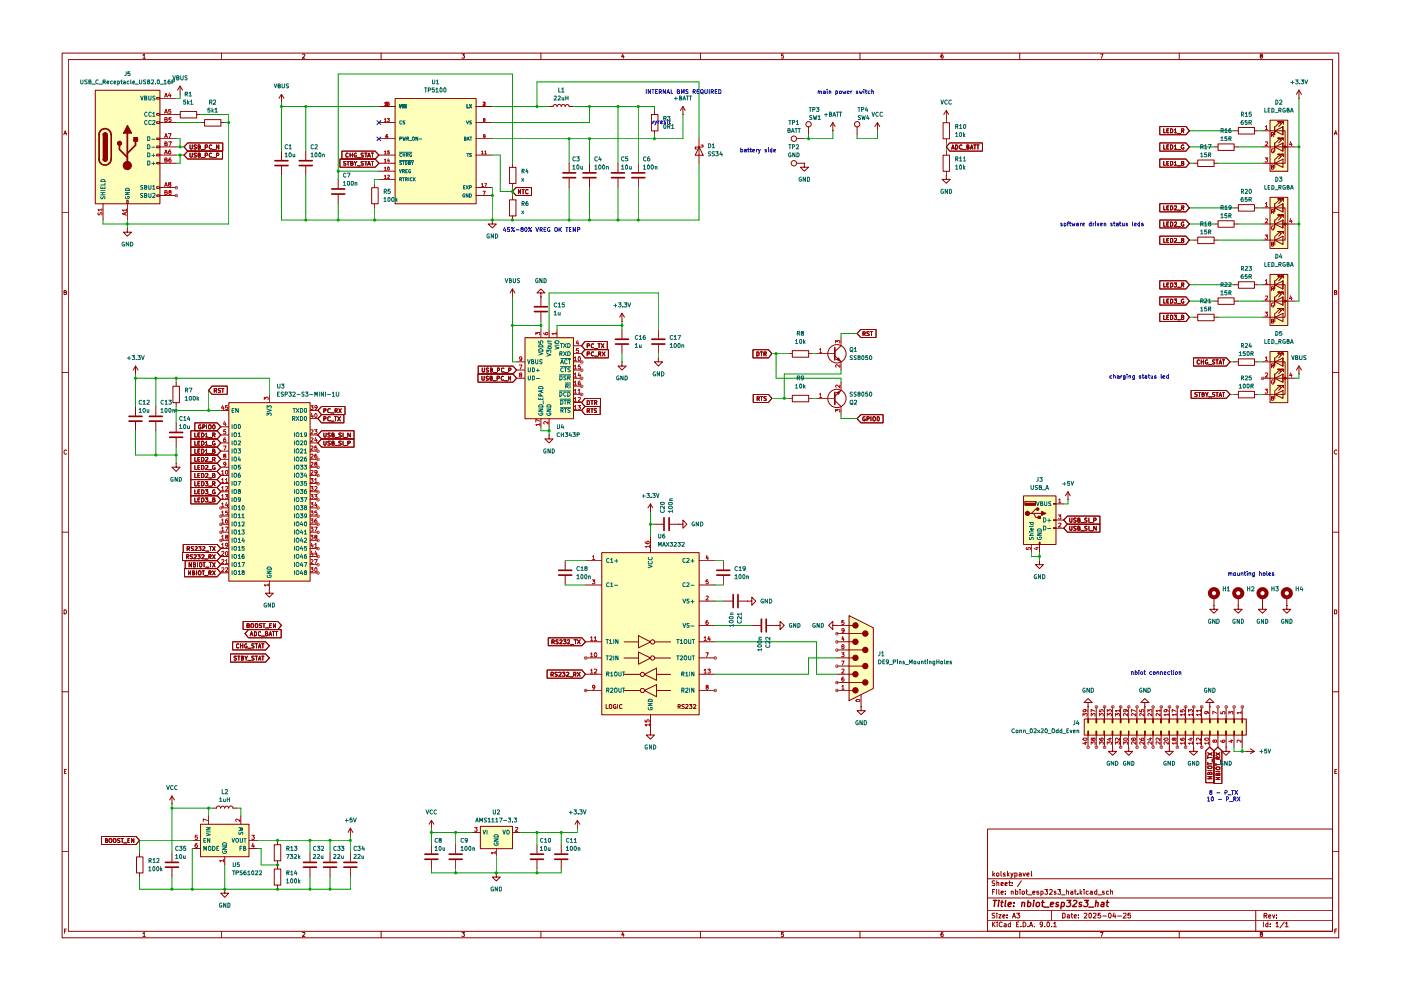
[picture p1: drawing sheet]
<svg xmlns="http://www.w3.org/2000/svg" width="420mm" height="297mm" viewBox="0 0 420 297" stroke-linecap="round" stroke-linejoin="round" font-family="sans-serif">
<g fill="none" stroke="#900000" stroke-width=".3">
<path d="M18.6 15.9h382.9v265.2h-382.9zM20.5 17.9h379.1v261.2h-379.1zM42.8 16.6l.5-.4v1.2M42.8 17.4h.8M66.5 15.9v2M90.8 16.3l.4-.1 .2 .4-.7 .8h.7M114.3 15.9v2M138.5 16.2h.8l-.4 .5 .4 .1v.6h-.8M162.2 15.9v2M186.8 16.2l-.4 .8h.8M187 16.6v.8M210.1 15.9v2"/>
<path d="M234.9 16.2h-.5v.6l.4-.1 .2 .2-.1 .5h-.5M257.9 15.9v2M282.8 16.2l-.4 .1-.2 .9 .2 .2h.5v-.6l-.5-.1-.2 .2M305.8 15.9v2M330 16.2h.8l-.5 1.2M353.7 15.9v2M378.1 16.8l-.1-.5h.5v.4l-.5 .1 .1 .6 .5-.2-.2-.4M19.1 40.4l.5-1.2 .4 1.2M19.3 40h.6M400.1 40.4l.5-1.2 .4 1.2M400.2 40h.6M18.6 63.8h1.9"/>
<path d="M399.6 63.8h1.9M19.2 87.6l.6-.1v-.4l-.6-.1v1.3h.5l.3-.4-.4-.3M400.2 87.6l.6-.1v-.4l-.6-.1v1.3h.5l.2-.6-.3-.1M18.6 111.7h1.9M399.6 111.7h1.9M20 135l-.4-.1-.4 .3v.7l.4 .2h.4M400.9 135a.58 .58 0 0 0-.8 .5 .58 .58 0 0 0 .8 .6M18.6 159.5h1.9M399.6 159.5h1.9M19.2 182.8h.5l.2 .2 .1 .5-.3 .5h-.5zM400.2 182.8h.5l.2 .2-.2 1h-.5zM18.6 207.3h1.9"/>
<path d="M399.6 207.3h1.9M19.3 231.2h.4M19.9 230.6h-.6v1.3h.6M400.3 231.2h.4M400.9 230.6h-.6v1.3h.6M18.6 255.3h1.9M296.2 248.5h103.4v30.6h-103.4zM399.6 255.3h1.9M19.3 279.1h.4M19.9 278.5h-.6v1.2M42.8 279.8l.5-.3v1.2M66.5 279.1v2"/>
<path d="M90.8 279.6l.6-.1v.3l-.7 .9h.7M114.3 279.1v2M138.5 279.5h.8l-.4 .4 .4 .2v.5h-.8M162.2 279.1v2M186.8 279.4l-.4 .8h.8M187 279.8v.9M210.1 279.1v2M234.9 279.5h-.5v.5a.45 .45 0 0 1 .5 .1 .45 .45 0 0 1 0 .6l-.5-.1M257.9 279.1v2M282.8 279.5l-.4 .1-.2 .8 .1 .3 .6-.1-.2-.7-.5 .3M296.2 275.8h103.4M296.2 273h103.4"/>
<path d="M296.2 269.2h103.4M296.2 263.4h103.4M297.6 276.4v1.4M297.6 267.3h.5M297.7 261.2v1.4M297.8 277l.6 .8M297.9 262.1l.4 .5M298.3 266.6h-.7v1.5M298.3 261.7l-.6 .6M298.4 273.7l-.8 .1-.1 .4 .7 .3 .2 .3-.3 .4-.6-.1M298.4 264.1l-.8 .1v.4l.5 .2 .3 .4-.2 .2h-.7M298.4 276.4l-.8 .8"/>
<path d="M298.8 266.6v.2M298.8 267.1v1M298.8 261.9l.5-.2 .3 .2-.1 .6-.5 .1zM299 273.7v.1M299 264.7l.6-.1v.8M299 264v1.4M299 274.2v1M299 276.4v.1M299 276.9v.9M299.6 274.2h.6l-.6 1h.6M299.6 266.6v1.4l.1 .1M300.2 261.2v1.2l.2 .2"/>
<path d="M300.2 267.5h.7l-.1-.4h-.6v.9h.6M300.2 265l.7-.2-.1-.2h-.6v.8h.6M300.6 276.5l-.1-.1a.67 .67 0 0 0-.9 .7 .67 .67 0 0 0 1 .6M300.7 274.7l.7-.2-.2-.3h-.4l-.1 .7 .3 .3 .3-.1M301.2 276.9l.6 .1v.8M301.4 265l.7-.2-.2-.3-.4 .1-.1 .7 .6 .1M301.5 261.7h-.4l-.2 .2 .6 .4v.3h-.6M301.5 267.9v.2M301.5 267.1v.2M301.8 277.2l-.7 .3 .2 .3 .5-.1M302 275v.2M302 274.2v.2"/>
<path d="M302.1 261.2v1.4M302.2 262.1l.4 .5M302.5 264.5h.6M302.6 261.7l-.5 .6M302.8 264v1.4h.3M303.1 276.9h-.4l-.4 .2 .1 .6h.7M303.1 276.4v1.4M303.1 261.7l.4 .9M303.3 267.2l.5-.1 .1 1M303.3 267.1v1M303.5 265.3v.1M303.5 264.6v.2"/>
<path d="M303.6 275.2l.5-1.5 .4 1.5M303.8 274.7h.7M303.8 261.7l-.7 1.4M304.3 261.7l.7 .1v.7l-.7 .1M304.3 261.7v1.4M304.5 267.1l.7 .1v.7l-.7 .1M304.5 266.6v1.5M304.9 273.7h.9l-.5 .5 .5 .3-.1 .5-.1 .2-.7-.2M304.9 277h.4M305.6 276.4h-.7v1.4h.7M305.7 261.7h.4l.2 .2v.7h-.6l-.1-.3 .7-.3M305.8 279.1v2"/>
<path d="M305.9 266.6v.2M305.9 267.1v1M306.2 277.7v.1M306.3 264l-1.2 1.8M306.6 267.2l.5-.1 .2 .3-.3 .7-.5-.3zM306.8 261.7l.3 .9 .5-.9M306.8 276.4a.73 .73 0 0 1 .9 .7 .73 .73 0 0 1-.9 .7zM307.7 267.1h.5M307.8 266.6v1.3l.4 .2M308 262.2l.7-.2-.2-.3h-.4l-.1 .7 .6 .2M308.3 277.7v.1M308.4 268.2h1.1"/>
<path d="M308.8 277.8l.4-1.4 .5 1.4M308.9 277.4h.6M309.3 261.2v1.4h.2M309.7 267.5h.7l-.1-.4-.6 .2v.6l.6 .1M310.2 277.7v.1M311.5 267.1h-.5l-.1 .3 .6 .2 .1 .3-.7 .1M312.2 268l.4 .1 .2-.3-.1-.7h-.5v1.5M312.7 277l-.3 .3-.4-.1v-.8l.7 .1v1l-.4 .3h-.3M313.4 277.7v.1M313.4 266.6h.8l-.4 .5 .3 .1v.8l-.7-.1M314.1 276.4a.69 .69 0 0 1 .7 .5 .69 .69 0 0 1-.3 .8v.1a.84 .84 0 0 1-.4-1.4zM314.8 266.8l.7-.1 .1 .5-.9 .9h.9"/>
<path d="M315.4 277.7v.1M315.4 273v2.8M316 276.8l.4-.4v1.4M316 277.8h.8M316.7 267.1h-.5l-.1 .3 .6 .5-.6 .1M317.2 266.6h.9l-.4 .5 .3 .1v.8l-.8-.1M318.3 268.2h1.1M318.7 273.7h.5l.2 .4v.7l-.4 .4h-.3zM319.8 267.2l.6-.1 .1 1M319.8 266.6v1.5M320.1 274.2h.5l.1 1M320.7 274.5l-.5 .1-.2 .2 .2 .4 .5-.1"/>
<path d="M321.1 267.1h.5l.1 1M321.2 274.2h.5M321.4 273.7v1.2l.3 .3M321.7 267.5l-.6 .2 .1 .4 .5-.1M322.2 274.7l.6-.2-.1-.3h-.5v.7l.1 .3 .4-.1M322.2 267.1h.5M322.4 266.6v1.3l.3 .2M323.3 267.9v.2M323.4 275v.2M323.4 274.2v.2M323.9 266.6v1.5M324 267.5l.4 .6"/>
<path d="M324.4 267.1l-.5 .5M325.1 273.8l.7-.1 .2 .3-.9 1.2h.9M325.1 266.6v.2M325.1 267.1v1M326.4 267.1h-.6l-.1 .3 .1 .6h.6M326.6 273.8l.1-.1a.77 .77 0 0 1 .7 .6 .77 .77 0 0 1-.2 .8l-.3 .1-.3-.4zM327 267.1h.6v1M327.6 267.5l-.7 .2 .3 .4 .4-.1M327.9 273.8l.7-.1 .1 .6-.9 .9h.9M328.9 267.1h-.6v.3v.6h.6M328.9 266.6v1.5M329.3 268.2h1.1"/>
<path d="M330 279.5h.8l-.5 1.2M330 273.7h-.6l-.1 .7 .6-.1 .1 .7-.2 .2-.5-.2M330.7 274.6h1.1M331.1 267.1h-.4l-.1 .3 .6 .5-.6 .1M332.5 267.1h-.6l-.1 .3 .1 .6h.6M332.6 273.7a.68 .68 0 0 1 .7 .7 .68 .68 0 0 1-.7 .7l-.2-.5zM333.1 267.2l.6-.1v1M333.1 266.6v1.5M334.1 273.6l-.3 1.1h.9M334.4 274.2v1M335.2 274.6h1.1M336.9 273.8l.7-.1 .1 .5-.9 1h.9"/>
<path d="M339 273.7h-.7l-.1 .7 .8-.1v.8l-.8-.1M353.7 279.1v2M376.6 273v6.1M378.1 280l-.1-.4 .5-.1v.4l-.5 .2v.5l.5 .1 .1-.5-.2-.2M379 276.4v1.4M379.1 274.4h.7l.1-.5-.8-.1v1.4M379.4 274.4l.5 .8M380.2 276.9h-.4l-.2 .2v.6h.6M380.2 276.4v1.4M380.4 274.7l.7-.2-.1-.3-.5 .1-.1 .7 .3 .2 .3-.1M380.9 277.7v.1M380.9 276.9v.1"/>
<path d="M381.6 274.2l.4 1 .3-1M382.7 276.8l.3-.4v1.4M382.7 277.8h.8M382.8 275v.2M382.8 274.3v.1M385.1 276.4l-1.2 1.7M385.5 276.8l.4-.4v1.4M385.5 277.8h.8M400.3 279.1h.4M400.9 278.5h-.6v1.2M42.8 280.7h.8"/>
</g>
<g fill="none" stroke="#900000" stroke-width=".42">
<path d="M297.9 269.9h1.1M298.4 269.9l-.2 1.8M299.5 270.5l-.2 1.2M299.6 269.9v.1M300.2 270.5h.7M300.5 269.9l-.2 1.6 .4 .2M301.6 269.9l-.2 1.6 .2 .2M302.4 271.1l.9-.2-.1-.3-.5-.1-.3 .2-.1 .8 .3 .2h.5M304 271.6v.1M304.2 270.6v.1M306.5 270.6h.8l-.1 1.1M306.5 270.5l-.1 1.2"/>
<path d="M308.2 270.6l.6-.1 .4 .3-.2 .8-.9 .1M308.3 269.9l-.2 1.8M310 270.5l-.2 1.2M310.1 269.9v.1M310.9 270.6l.3-.1 .5 .1-.2 1.1-.7-.1zM312.4 270.5h.7M312.7 269.9l-.2 1.8h.5M313.1 271.9h1.5M315 271.1l.9-.2v-.3l-.6-.1-.2 .2v1h.7M317.5 270.6l-.5-.1-.3 .2 .1 .4 .6 .1 .1 .3-.4 .2h-.5M318.4 270.6h.8v.8l-.4 .3h-.6M318.4 270.5l-.3 1.9"/>
<path d="M320 269.9h1.2l-.7 .7 .6 .3-.2 .7-.3 .1-.8-.1M321.9 270l.7-.1 .4 .5-1.4 1.3h1.2M324.4 270.6l-.4-.1-.4 .2 .1 .4 .6 .1 .1 .3-.3 .2h-.5M325.2 269.9h1.2l-.7 .7 .6 .3-.2 .7-.3 .1-.8-.1M326.5 271.9h1.5M328.5 270.6h.8l-.1 1.1M328.7 269.9l-.2 1.8M330.3 270.6h.8l-.1 1.1M331.1 270.9l-.9 .4 .1 .4h.7M331.8 270.5h.7M332.1 269.9l-.2 1.6 .5 .2"/>
</g>
<g fill="#feffba">
<path d="M157.4 101.2h14.6v24.3h-14.6z"/>
<path d="M306.9 148.6h9.8v14.6h-9.8z"/>
<path d="M180.4 165.6h29.2v48.6h-29.2z"/>
<path d="M325.1 215.5h48.6v4.8h-48.6z"/>
<path d="M254.6 184.5l7.3 3.6v18.2l-7.3 3.7z"/>
<path d="M380.8 82.2h5.4v15.3h-5.4z"/>
<path d="M380.8 36h5.4v15.3h-5.4z"/>
<path d="M380.8 59.1h5.4v15.3h-5.4z"/>
<path d="M144 247.6h9.7v6.7h-9.7z"/>
<path d="M28.5 27h19.4v34h-19.4z"/>
<path d="M380.8 105.3h5.4v15.3h-5.4z"/>
<path d="M60.1 247.1h14.6v9.7h-14.6z"/>
<path d="M68.6 120.6h24.4v53.6h-24.4z"/>
<path d="M118.4 29.5h24.3v31.5h-24.3z"/>
</g>
<path d="M160.3 91.9h3.9M160.3 93.4h3.9M184.6 101.7h3.9M184.6 103.1h3.9M103.1 258.5h3.9M103.1 259.9h3.9" fill="none" stroke="#900000" stroke-width=".51"/>
<g fill="none" stroke="#900000" stroke-width=".3">
<path d="M153.7 89h.1M153.7 86.6l-.7 1.2M153.7 86.6l.7 1.2M153.7 86.6v2.4M162.2 87.8h1.2l-1.2-1.2-1.2 1.2h1.2v1.2M162.2 89h.1M162.2 89v2.7M162.2 93.6v2.8M162.2 98.7v2.5M164.7 98.7v2.5M167 98.7v2.5M186.5 96.4h.1"/>
<path d="M186.5 93.9l-.7 1.2M186.5 93.9l.8 1.2M186.5 93.9v2.5M186.5 98.7v2.7M143.3 112.1h10.5l1.1 1.3-1.1 1.2h-10.5zM143.4 109.7h10.4l1.1 1.2-1.1 1.2h-10.4zM144.5 112.8l.2 1.2 .5-.1v-1.1M144.6 110.3l.1 1.2 .6-.2v-1M146.5 112.9h-.7v.3l.7 .4-.2 .4h-.5M146.6 110.4h-.7a.68 .68 0 0 0 .7 .8l-.2 .3h-.6M147 113.4h.4l.2-.5-.6-.1v1.2h.6l.1-.5-.3-.1M147.1 110.9l.5-.1v-.4l-.5-.1v1.2h.5l.1-.3-.3-.3"/>
<path d="M147.9 114.1h.9M148 111.7h.9M149.1 113.4h.6l.1-.5-.7-.1v1.2M149.2 111l.6-.1v-.5l-.6-.1v1.2M151 112.9l-.2-.1a.67 .67 0 0 0-.5 .5 .67 .67 0 0 0 .2 .7l.5-.1M151.1 110.4l-.4-.1-.3 .4 .1 .8 .6-.1M151.3 114.1h.9M151.3 111.7h.9M152.6 111h.4l.2-.3v-.3l-.6-.1v1.2M153.2 112.8v1.2l-.7-1.2v1.2M154.9 108.5h2.5M154.9 110.9h2.5"/>
<path d="M154.9 113.4h2.5M157.4 101.2h14.6v24.3h-14.6zM172 108.5h2.4M172 110.9h2.4M172 113.4h2.4M172 103.6h2.4M172 106h2.4M172 115.7h2.4M172 118.2h2.4M175.4 119.4h4.7v2.4h-4.7l-1-1.2zM175.4 104.8h7.1v2.5h-7.1l-1-1.3zM175.4 102.4h6.7v2.4h-6.7l-1-1.2z"/>
<path d="M176.1 106.1h.6l.1-.5-.7-.1v1.2M176.1 103.6h.6l.1-.5-.7-.1v1.2M178.1 105.6l-.6-.1a.61 .61 0 0 0-.2 .8 .61 .61 0 0 0 .8 .3M178.1 103.1l-.3-.1a.67 .67 0 0 0-.5 .6 .67 .67 0 0 0 .2 .6l.6-.1M178.3 106.8h.9M178.3 104.4h.9M179.3 103h.7M179.5 106.1h.6v-.6h-.6v1.2M179.7 103v1.2M179.7 106.1l.5 .6M180.3 103l.8 1.2M180.6 105.5l.8 1.2"/>
<path d="M181.1 103l-.8 1.2M181.4 105.5l-.8 1.2M186.5 108.5v1.2h1.3l-1.3 1.2-1.2-1.2h1.2M186.5 108.5h.1M186.5 103.4v2.6M162.2 125.5v2.4M164.7 130.4v1.2h1.2l-1.2 1.2-1.3-1.2h1.3M164.7 130.4h.1M164.7 125.5v2.4M172 120.6h2.4M172 123h2.4M175.4 121.8h4.6v2.5h-4.6l-1-1.3z"/>
<path d="M176.1 123.1h.6l.1-.5-.7-.1v1.2M176.1 120.1l.7 .2-.2 .9h-.5zM176.4 123.1l.4 .6M177.2 122.5h.7M177.2 120.1h.7M177.5 120.1v1.1M177.5 122.5v1.2M178.3 120.6h.5l.1-.5h-.6v1.1M178.6 120.6l.4 .6M178.9 122.5h-.6a.47 .47 0 0 0 .1 .5 .47 .47 0 0 0 .4 .2v.4h-.6M307 148.6h9.7v14.6h-9.7zM320.1 157.1h9.8v2.4h-9.8l-1.1-1.2z"/>
<path d="M320.1 154.7h9.8v2.4h-9.8l-1.1-1.2zM320.3 149.8h.1M320.3 147.4l-.8 1.2M320.3 147.4l.7 1.2M320.3 147.4v2.4M320.8 157.7l.1 1.2h.5l.1-1.2M320.8 155.3v1l.3 .2 .4-.2v-1M322.7 157.8h-.6a.68 .68 0 0 0 .6 .8l-.1 .3h-.6M322.7 155.4l-.5-.1-.2 .2 .7 .8-.2 .2h-.5M323.3 158.3l.5-.1v-.4l-.5-.1v1.2h.5l.1-.3-.3-.3M323.3 155.9h.5v-.5l-.5-.1v1.2h.4l.2-.4-.3-.2M324.2 159.1h.9"/>
<path d="M324.2 156.6h.9M326 157.8l-.5-.1-.2 .3 .1 .2 .6 .3v.3l-.7 .1M326 155.4l-.5-.1-.2 .2 .2 .4 .5 .1v.4l-.7 .1M326.6 155.3v1.2M326.6 157.7v1.2M326.8 159.1h.9M326.8 156.6h.9M328 156l.7-.1 .1-.4-.3-.2h-.5v1.2M328.8 157.7v1.2l-.8-1.2v1.2M105.1 255.6v2.6M105.1 260.2v2.7"/>
</g>
<g fill="none" stroke="#b80000" stroke-width=".3">
<path d="M163.1 99.7l.1 .5 .9 .1 .2-.2-.1-.4-.6 .1 .2 .5M166.8 100h-1.3l.4 .3M166.8 99.7v.6M155.7 109.4h.8l-.5 1.2M156 112.4l-.2-.4 .5-.2 .2 .4-.7 .3 .2 .5 .5-.1-.2-.5M156.5 107.4l-.2 .3-.4-.1v-.6h.6v.9l-.2 .2h-.4M160.7 100.3v-.6l.4 .3 .2-.3h.5v.6M172.2 107.3l.4-.4v1.2M172.2 109.7l.4-.3v1.2M172.2 112.1l.4-.3v1.2M172.2 114.6l.4-.4v1.2M172.2 117l.4-.3v1.2"/>
<path d="M172.2 119.5l.4-.4v1.2M172.2 108.1h.7M172.2 110.6h.7M172.2 113h.7M172.2 115.4h.7M172.2 117.9h.7M173.1 102l-.3 .9h.8M173.4 117l.3-.3v1.2M173.4 119.2l.6-.1 .1 .4-.8 .8h.8M173.4 102.4v.9M173.4 117.9h.7M173.5 104.5h-.6l-.1 .6 .6-.1 .1 .6-.2 .1-.5-.1"/>
<path d="M173.5 107l.2-.1a.61 .61 0 0 1 .4 .7 .61 .61 0 0 1-.5 .5zM173.7 111.8l-.3 .8h.8M174 109.4h-.5l-.1 .6 .6-.1v.6h-.6M174 114.2l-.4 .1-.2 .4 .1 .7h.5v-.7l-.6 .2M174 112.2v.8M161.9 127.3h-1.2l.3 .3M161.9 126.2l-1.2-.5v.8M161.9 126.9v.7M164.3 126.3v.8l-.8-.8-.4 .3 .1 .5M172.2 121.8l.4-.3v1.3M172.2 120.3h.7M172.2 122.8h.7"/>
<path d="M173.3 121.5h.8l-.4 .5h.3v.7l-.7-.1"/>
</g>
<g fill="none" stroke="#006665" stroke-width=".3">
<path d="M158.2 107.8l.4 1.3 .4-1.3M158.4 110.2l.1 1.2 .6-.1v-1.1M158.4 112.7v1.1l.2 .1 .5-.3v-.9M159.4 108.4h.5l.1-.5-.6-.1v1.3l.6-.1 .1-.4-.2-.2M159.7 110.2a.66 .66 0 0 1 .6 .5 .66 .66 0 0 1-.2 .7h-.4zM159.7 112.7h.4a.66 .66 0 0 1 .2 .7 .66 .66 0 0 1-.6 .5zM160.6 107.8v1l.3 .3 .4-.2v-1.1M160.9 111h.9M160.9 113.5h.9M161.3 110.6v.8M161.5 119.3v.5h1.3v-.5M161.5 105.6l1.3 .4-1.3 .4"/>
<path d="M161.5 102.2v.6l.6 .1v-.6l.5-.2 .2 .3-.2 .5M161.6 104.7a.67 .67 0 0 1 .8-.2 .67 .67 0 0 1 .4 .7h-1.3zM161.7 115.9l.8-.1 .2 .2 .1 .5h-1.3zM161.7 103.4a.72 .72 0 0 1 1.1 .6h-1.3zM162.1 119.5v.3M162.2 118.7l-.2-.7-.5 .3v.4h1.3M162.4 117v.6M162.6 107.9h-.7v.4l.7 .4-.3 .4-.4-.1M162.8 116.9l-1.3 .4 1.3 .4M164 105.9l1.2 .4-1.2 .5M164 105.7v-.8l.4 .4 .3-.4h.3l.1 .8M164.3 104.1l.9-.2 .2 .4-.9 .2z"/>
<path d="M164.3 102.9l1.1 .1-.2 .5h-.9M164.3 102v.5M164.3 102.3h1.1M166.5 103.9l1.1 .4-1.1 .3M166.5 103.5h1.1M167.7 112.4h3.4M167.7 117.2h3.4M167.9 106l.7-.1v-.4l-.7-.1v1.2M167.9 112.7h.5l.2 .2v.7l-.4 .3h-.3zM167.9 117.5a.64 .64 0 0 1 .7 .7 .64 .64 0 0 1-.7 .6zM168 119.6h3.1M168.1 103h.6"/>
<path d="M168.1 109.9h3M168.1 109.1l.5-1.3 .4 1.3M168.1 120l.7 .2v.7l-.2 .3h-.5zM168.1 107.4h3M168.2 106l.4 .6M168.2 108.7h.6M168.4 103v1.1M168.9 110.3h-.1a.6 .6 0 0 0-.6 .4 .6 .6 0 0 0 .2 .7l.5-.1M169 103l.8 1.1M169 105.4l.8 1.2M169.2 120h.7M169.2 110.2h.7"/>
<path d="M169.5 114.8h1.6M169.5 120v1.2M169.6 110.2v1.2M169.7 115.7h.6l.1-.4-.7-.2v1.2M169.8 112.7h-.6a.55 .55 0 0 0 .5 .8v.3h-.6M169.8 117.7l-.3-.2a.65 .65 0 0 0-.5 .7 .65 .65 0 0 0 .5 .6l.3-.2M169.8 103l-.8 1.1M169.8 105.4l-.8 1.2M170 115.7l.4 .6M170.1 107.9l-.4-.1-.4 .3 .2 .9 .6-.1M170.3 103a.66 .66 0 0 1 .7 .3 .66 .66 0 0 1-.2 .8h-.5zM170.3 105.4h.5a.66 .66 0 0 1 .2 .8 .66 .66 0 0 1-.7 .4z"/>
<path d="M170.3 113.3h.6v-.5l-.6-.1v1.2M170.3 117.5a.65 .65 0 0 1 .7 .7 .65 .65 0 0 1-.7 .6zM170.4 107.8h.7M170.6 113.3l.4 .6M170.8 107.8v1.3M170.9 115.1v1.2M171 110.3h-.7a.68 .68 0 0 0 .7 .8l-.1 .3h-.6M161.5 122.6h1.3l-1.3 .7h1.3M161.6 123.9l-.1 .1a.64 .64 0 0 0 .6 .5 .64 .64 0 0 0 .7-.5l-.2-.2h-.4v.2M161.6 121.5l.9-.2 .2 .2 .1 .5h-1.3zM162.9 120.1v1M164 122.6h1.2l-1.2 .7h1.2"/>
<path d="M164.1 123.9a.59 .59 0 0 0 .3 .7 .59 .59 0 0 0 .8-.3l-.1-.5h-.4v.2M164.1 121.5l.8-.2 .3 .2v.5h-1.2zM168.1 122.1h3M168.2 123h.6v-.6h-.6v1.2M168.5 123l.4 .6M169.2 122.4h.7M169.6 122.4v1.2M170.3 120.6h.6v-.5l-.6-.1v1.2M170.6 120.6l.4 .6M171 122.4l-.7 .2 .7 .7-.1 .2h-.6"/>
<circle cx="167" cy="102.5" r=".58"/>
</g>
<circle cx="308.1" cy="153.9" r=".64" fill="#900000"/>
<g fill="none" stroke="#900000" stroke-width=".3">
<path d="M309.3 153.9h.7l.6 1.2h1.2M311.2 152.6h-.6l-1.3 1.3h-.6"/>
<circle cx="308.1" cy="153.9" r=".64"/>
</g>
<path d="M307.6 150.8h2.7v.5h-2.7z" fill="#900000"/>
<path d="M307.3 150.3h3.3v1.2h-3.3zM307.6 150.8h2.7v.5h-2.7z" fill="none" stroke="#900000" stroke-width=".3"/>
<circle cx="311.1" cy="152.6" r=".38" fill="#900000"/>
<g fill="none" stroke="#900000" stroke-width=".3">
<path d="M311.7 162.5h.2v.7h-.2z"/>
<circle cx="311.2" cy="152.6" r=".38"/>
</g>
<path d="M311.2 154.7h.8v.7h-.8z" fill="#900000"/>
<path d="M311.3 154.7h.7v.7h-.7z" fill="none" stroke="#900000" stroke-width=".3"/>
<path d="M312.4 153.3l1.2 .6-1.2 .6z" fill="#900000"/>
<g fill="none" stroke="#900000" stroke-width=".3">
<path d="M197.4 98.7v2.7M197.4 107.3v1.2h1.3l-1.3 1.2-1.1-1.2h1.1M197.4 107.3h.1M197.4 103.4v2.6M195.1 153.4h.1M195.1 151v2.4M195.1 151l-.8 1.2M195.1 151l.6 1.2M196.3 157.1h2.7M200.9 157.1h2.6M203.5 157.1h1.3v-1.2l1.2 1.2-1.2 1.2v-1.2M203.5 157.1h.1"/>
<path d="M310 153.9h2.4M312.4 153.3l1.2 .6-1.2 .6zM315.9 150.9h.8v.2h-.8zM315.9 155.8h.8v.2h-.8zM315.9 158.2h.8v.2h-.8zM316.7 151h2.3M316.7 155.9h2.3M316.7 158.3h2.3M169.5 168.1v2.6M169.5 172.6v2.7M175.6 168.1h4.8M175.6 175.3h4.8"/>
<path d="M180.5 165.7h29.2v48.5h-29.2zM195.1 160.8v4.8M209.6 168.1h4.9M209.6 175.3h4.9M216.9 168.1v2.6M216.9 172.6v2.7M309.3 163.2v2.4M311.7 163.2v2.4M364.1 179v2.4M371.3 179v2.4M378.6 179v2.4M385.9 179v2.4"/>
<path d="M164.4 191.2h10.1l1.1 1.2-1.1 1.1h-10.1zM165.5 192.4h.5l.3-.4-.3-.2h-.5v1.2M165.9 192.4l.4 .6M167.4 191.9l-.4-.1-.3 .2 .1 .3 .6 .2v.4l-.7 .1M167.9 191.9l.4-.1 .3 .3-.8 .9h.8M169 191.8h.8l-.5 .5 .5 .1v.4l-.8 .1M170.2 191.9l.5-.1 .2 .5-.8 .7h.8M171.1 193.1h.9M172.1 191.8h.8M172.6 191.8v1.2M173.1 191.8l.9 1.2M174 191.8l-.9 1.2"/>
<path d="M175.6 192.4h4.8M175.6 197.2h4.8M187.2 192.4h4.3M187.2 197.2h4.3M191.5 190.5l3.6 1.9-3.6 1.8zM191.5 195.5l3.6 1.7-3.6 1.9zM196.3 192.4h4.8M196.3 197.2h4.8M209.6 192.4h4.9M209.6 197.2h4.9M209.6 180.2h4.9M209.6 187.5h4.9"/>
<path d="M216.9 180.2h2.7M221.6 180.2h2.6M224.2 180.2h1.3v-1.2l1.2 1.2-1.2 1.2v-1.2M224.2 180.2h.1M225.5 187.5h2.6M230 187.5h2.7M232.7 187.5h1.2v-1.2l1.3 1.2-1.3 1.2v-1.2M232.7 187.5h.1M249.8 187.5v-1.2l-1.3 1.2 1.3 1.2v-1.2h1.2M251 187.5h.1M254.6 192.4h1.3M254.6 197.2h1.3"/>
<path d="M254.6 187.5h1.3M254.6 189.9h4.1M254.6 194.8h4.1M254.6 199.6h4.1M254.6 184.5l7.3 3.7v18.2l-7.3 3.6zM164.1 200.8h10.4l1.1 1.3-1.1 1.2h-10.4zM165.3 202.2h.5l.1-.6-.6-.1v1.2M165.5 202.2l.4 .5M167.1 201.6h-.6v.3l.6 .5-.1 .3h-.5M167.6 201.6l.5-.1 .2 .3-.7 .9h.7M168.7 201.5h.7l-.4 .4 .4 .2v.5h-.7M169.9 201.6l.4-.1 .3 .3-.8 .9h.8"/>
<path d="M170.9 202.9h.9M172 202.2h.6l.1-.6-.7-.1v1.2M172.3 202.2l.4 .5M173.1 201.5l.9 1.2M174 201.5l-.9 1.2M175.6 202.1h4.8M175.6 206.9h4.8M181.8 211.2v1.1h.6M182.7 211.3l.3-.1 .5 .1-.2 1-.6-.1zM184.7 211.2l-.7 .2 .1 .9h.6v-.5h-.2M185.3 211.2v1.1M186.5 211.2h-.2a.67 .67 0 0 0-.5 .5 .67 .67 0 0 0 .2 .6h.5"/>
<path d="M187.2 202.1h4.9M187.2 207h4.9M193.3 202.1l3.6-1.8v3.6zM193.3 207l3.6-1.8v3.6zM195.1 219.1v1.2h1.2l-1.2 1.3-1.3-1.3h1.3M195.1 219.1h.1M195.1 214.2v4.9M196.9 202.1h4.2M196.9 207h4.2M203.4 211.8h.6v-.6h-.6v1.1M203.6 211.8l.4 .5M205.2 211.2h-.6l-.1 .3 .7 .6-.1 .2h-.6"/>
<path d="M205.7 211.2h.6v.5l-.7 .6h.7M206.8 211.2h.7l-.4 .4 .4 .2-.1 .5h-.6M207.9 211.2h.5l.3 .2-.8 .9h.8M209.6 202.1h4.9M209.6 206.9h4.9M254.6 202.1h1.3M254.6 206.9h1.3M254.6 204.6h4.1M325.2 215.5h48.6v4.8h-48.6zM326.2 215.5h.3v1.2h-.3zM326.2 219.1h.3v1.2h-.3zM326.3 210.6h1.3l-1.3-1.2-1.2 1.2h1.2v1.2"/>
<path d="M326.3 211.8h.1M326.3 211.8v3.7M328.7 215.5h.2v1.2h-.2zM328.7 219.1h.2v1.2h-.2zM328.8 211.8v3.7M331 215.5h.3v1.2h-.3zM331 219.1h.3v1.2h-.3zM331.2 211.8v3.7M333.5 215.5h.3v1.2h-.3zM333.5 219.1h.3v1.2h-.3zM333.7 211.8v3.7M336 215.5h.2v1.2h-.2z"/>
<path d="M336 219.1h.2v1.2h-.2zM336 211.8v3.7M338.4 215.5h.2v1.2h-.2zM338.4 219.1h.2v1.2h-.2zM338.5 211.8v3.7M340.8 215.5h.2v1.2h-.2zM340.8 219.1h.2v1.2h-.2zM341 211.8v3.7M343.2 215.5h.3v1.2h-.3zM343.2 219.1h.3v1.2h-.3zM343.3 210.6h1.3l-1.3-1.2-1.2 1.2h1.2v1.2M343.3 211.8h.1"/>
<path d="M343.3 211.8v3.7M345.7 215.5h.2v1.2h-.2zM345.7 219.1h.2v1.2h-.2zM345.8 211.8v3.7M348.1 215.5h.2v1.2h-.2zM348.1 219.1h.2v1.2h-.2zM348.2 211.8v3.7M350.5 215.5h.3v1.2h-.3zM350.5 219.1h.3v1.2h-.3zM350.7 211.8v3.7M353 215.5h.2v1.2h-.2zM353 219.1h.2v1.2h-.2z"/>
<path d="M353.1 211.8v3.7M355.4 215.5h.2v1.2h-.2zM355.4 219.1h.2v1.2h-.2zM355.5 211.8v3.7M357.8 215.5h.3v1.2h-.3zM357.8 219.1h.3v1.2h-.3zM358 211.8v3.7M360.3 215.5h.2v1.2h-.2zM360.3 219.1h.2v1.2h-.2zM360.3 211.8v3.7M362.7 215.5h.3v1.2h-.3zM362.7 219.1h.3v1.2h-.3z"/>
<path d="M362.8 210.6h1.3l-1.3-1.2-1.2 1.2h1.2v1.2M362.8 211.8h.1M362.8 211.8v3.7M365.1 215.5h.2v1.2h-.2zM365.1 219.1h.2v1.2h-.2zM365.3 211.8v3.7M367.5 215.5h.3v1.2h-.3zM367.5 219.1h.3v1.2h-.3zM367.7 211.8v3.7M370 215.5h.2v1.2h-.2zM370 219.1h.2v1.2h-.2zM370.1 211.8v3.7"/>
<path d="M372.4 215.5h.2v1.2h-.2zM372.4 219.1h.2v1.2h-.2zM372.5 211.8v3.7M326.3 220.3v3.6M328.8 220.3v3.6M331.2 220.3v3.6M333.7 223.9v1.3h1.2l-1.2 1.2-1.3-1.2h1.3M333.7 223.9h.1M333.7 220.3v3.6M336 220.3v3.6M338.5 223.9v1.3h1.2l-1.2 1.2-1.2-1.2h1.2M338.5 223.9h.1"/>
<path d="M338.5 220.3v3.6M341 220.3v3.6M343.3 220.3v3.6M345.8 220.3v3.6M348.2 220.3v3.6M350.7 223.9v1.3h1.2l-1.2 1.2-1.3-1.2h1.3M350.7 223.9h.1M350.7 220.3v3.6M353.1 220.3v3.6M355.5 220.3v3.6M358 223.9v1.3h1.2l-1.2 1.2-1.3-1.2h1.3M358 223.9h.1"/>
<path d="M358 220.3v3.6M360.3 220.3v3.6M362.8 220.3v3.6M365.3 220.3v3.6M367.7 223.9v1.3h1.2l-1.2 1.2-1.3-1.2h1.3M367.7 223.9h.1M367.7 220.3v3.6M370.1 220.3v3.6M372.5 220.3v3.6M373.7 225.2h.1M373.7 225.2h2.5M375 224.5l1.2 .7"/>
<path d="M376.2 225.2l-1.2 .7"/>
<circle cx="195.7" cy="192.4" r=".64"/>
<circle cx="195.7" cy="197.2" r=".64"/>
<circle cx="192.7" cy="202.1" r=".64"/>
<circle cx="192.7" cy="207" r=".64"/>
</g>
<g fill="none" stroke="#b80000" stroke-width=".3">
<path d="M317.4 154.3h.8l-.4 .5 .4 .2-.1 .5-.7-.1M317.5 149.9l.3-.4v1.2M317.5 156.9l.6-.1 .1 .3-.8 .9h.8M317.5 150.7h.7M177.6 173.8h.8l-.4 .4 .4 .3-.1 .4h-.7M177.7 166.9l.4-.4v1.2M177.7 167.7h.7M193.5 162.4a.64 .64 0 0 0 .6 .6 .64 .64 0 0 0 .6-.5l-.2-.3-.4 .1-.1 .4 .2 .3M194.7 163.7h-1.2l.4 .4M194.7 163.4v.7M211.8 178.7l.4-.1 .2 .4-.7 .8h.7M212 166.5l-.2 .8h.6"/>
<path d="M212.3 166.9v.8M212.3 173.8h-.5v.6l.4-.2 .2 .3-.1 .4h-.5M307.8 164.1v.6l.6 .1-.1-.6 .6-.1 .1 .2-.1 .5M310.6 164.2h.8M311 164v.8l-.9-.4M177.1 191.2l.4-.4v1.2M177.1 196l.4-.3v1.1M177.1 192h.7M177.1 196.8h.7M178.2 191.2l.4-.4v1.2M178.2 192h.8M178.4 195.7a.61 .61 0 0 1 .6 .4 .61 .61 0 0 1-.2 .7l-.5-.1z"/>
<path d="M211.2 191.2l.3-.4v1.2M211.2 192h.6M211.7 195.7h.7l-.5 1.1M212.3 185.9l-.5 .4v.7l.4 .2 .2-.3-.1-.5-.5 .2M212.6 190.8l-.3 .8h.7M212.9 191.2v.8M177.1 200.9l.4-.3v1.2M177.1 201.8h.7M178.2 200.7h.8l-.8 1.1h.8M178.4 205.9l-.3 .3-.4-.1v-.6l.4-.1 .3 .3-.2 .8-.4 .1M193.5 215.8v.6h.6v-.6l.4-.1 .2 .3-.1 .4M194.7 217.3h-1.2l.4 .3"/>
<path d="M194.7 216.9v.7M211.2 200.9l.3-.3v1.2M211.2 201.8h.6M211.9 205.9l-.1-.4h.5v.3l-.5 .3v.5l.6-.2-.2-.5M212.3 200.6h.7l-.4 .4 .4 .3-.1 .4h-.6M324.8 214.6v-.7l.5 .4v-.3h.7l-.1 .6M325.3 212.7l.2 .2v.5h-.5l-.2-.5 .2-.2 .9 .2 .2 .4M327.2 214.6v-.7l.5 .4 .2-.4 .5 .1-.1 .6M328.4 213.2l-1.2-.5v.7M329.7 214.6v-.7l.4 .4 .1-.3h.6v.6M329.7 212.8v.6h.5v-.6h.6v.6M332.1 214.6v-.7l.5 .4v-.3h.6v.6"/>
<path d="M332.1 213.4v-.7l.5 .4 .1-.3 .4-.1 .2 .2-.1 .5M334.5 214.6v-.7l.5 .4v-.3h.7l-.1 .6M335.7 213h-1.2l.4 .4M335.7 212.7v.7M337.5 212.7l.2 .5-.6 .2-.1-.5 .2-.2 .9 .2 .1 .4M338.2 213.9v.7l-.9-.7-.3 .1 .1 .5M340.6 213.9v.7l-.8-.7-.5 .2 .2 .4M340.6 213.2l-1.3-.5v.7M341.8 212.8v.6h.6l-.1-.5 .5-.2 .3 .2-.2 .5M343.1 213.9v.7l-1-.7-.3 .2 .2 .4M344.3 213.4v-.7l.4 .4 .2-.4h.4l.1 .7M345.4 213.9v.7l-.8-.7-.3 .2v.4"/>
<path d="M347.9 213.9v.7l-.9-.7-.3 .1 .1 .5M347.9 213h-1.2l.3 .4M347.9 212.7v.7M349.7 212.7l.1 .6-.6 .1-.1-.5 .2-.2 .9 .2 .2 .4M350.4 214.2h-1.3l.3 .3M350.4 213.9v.6M352.7 214.2h-1.2l.4 .3M352.7 213.2l-1.2-.5v.7M352.7 213.9v.6M354 212.8v.6h.6l-.2-.5 .3-.2 .4 .1v.6M355.2 214.2h-1.2l.3 .3M355.2 213.9v.6"/>
<path d="M356.4 213.4v-.7l.5 .4 .1-.3 .4-.1 .2 .2-.1 .5M357.6 214.2h-1.2l.4 .3M357.6 213.9v.6M360.1 214.2h-1.3l.4 .3M360.1 213h-1.3l.4 .4M360.1 212.7v.7M360.1 213.9v.6M361.8 213.3l.2 .5-.6 .2-.1-.5 .2-.2 .9 .1 .1 .5M364.9 213.8l-1.2-.6v.8M366.1 213.4v.6h.6l-.1-.5 .3-.2 .4 .1-.1 .6M368.6 214v-.7l.5 .4v-.3h.6v.6M372.2 213.6h-1.2l.3 .4"/>
<path d="M372.2 213.3v.7M325 221.2h.8l.3 .3a.68 .68 0 0 1-.7 .4 .68 .68 0 0 1-.6-.4zM325.2 222.5h.9M325.6 222.3v.8l-.9-.3M327.2 223.1v-.8l.5 .5 .2-.5h.4v.8M327.7 221.4l.6-.2 .1 .6h-.6l-.1-.6h-.4v.6l.4-.1M329.7 223.1v-.8l.4 .5 .3-.5 .4 .1v.7M329.7 221.3l.1 .4 .8 .2 .3-.2-.1-.5h-.6l-.1 .5 .3 .2M332.1 223.1v-.8l.5 .5 .1-.4 .4-.1 .2 .3-.1 .5M332.5 221.3h.8M332.9 221.1v.8l-.8-.2M334.5 223.1v-.8l.5 .5 .2-.5h.3l.1 .8"/>
<path d="M335.7 221.2v.8l-.7-.8h-.4v.7M337 223.1v-.8l.4 .5 .3-.5 .4 .1v.7M337 221.4l.9-.2a.35 .35 0 0 1 .3 .5 .35 .35 0 0 1-.5 .2l-.6-.1zM339.9 221.4l.1-.2 .6 .2-.2 .5-.5-.1-.1-.6-.5 .2 .3 .5 .3-.2M340.6 222.3v.8l-.8-.8-.5 .3 .2 .5M341.8 221.3l.2 .4 .8 .2 .3-.2-.2-.5-.6 .1 .2 .6M343.1 222.3v.8l-1-.8-.3 .3 .2 .5M344.7 221.3h.7M345 221.1v.8l-.8-.2M345.4 222.3v.8l-.8-.8-.3 .3v.5M347.9 222.3v.8l-.9-.8-.3 .2 .1 .6M347.9 221.2v.8l-.7-.8-.5 .1 .1 .6"/>
<path d="M349.1 221.5l.2-.3h.8l.3 .3a.68 .68 0 0 1-.7 .4 .68 .68 0 0 1-.6-.4zM350.4 222.3v.8l-1-.8-.3 .3 .1 .5M352 221.4l.6-.2 .1 .6h-.6l-.1-.5-.4-.1v.6h.4v-.1M352.7 222.8h-1.2l.4 .3M352.7 222.3v.8M354 221.3l.1 .4 .8 .2 .3-.2-.1-.5-.7 .2 .3 .5M355.2 222.8h-1.2l.3 .3M355.2 222.3v.8M356.8 221.3h.8M357.2 221.1v.8l-.8-.2M357.6 222.8h-1.2l.4 .3M357.6 222.3v.8"/>
<path d="M360.1 222.8h-1.3l.4 .3M360.1 221.2v.8l-.8-.8-.5 .2 .2 .5M360.1 222.3v.8M361.4 221.3l.9-.1 .2 .2a.61 .61 0 0 1-.6 .5 .61 .61 0 0 1-.6-.4zM362.5 222.8h-1.2l.3 .3M362.5 222.3v.8M364.2 222l.1-.2 .6 .2-.1 .4-.3 .1-.4-.7-.4 .1 .2 .6 .3-.3M366.1 221.9l.2 .4 .8 .2 .3-.3-.2-.4-.6 .2 .3 .5M369 221.9h.7M369.4 221.7v.8l-.9-.3M372.2 221.8v.7l-.7-.7-.5 .1 .1 .6"/>
</g>
<g fill="none" stroke="#006665" stroke-width=".3">
<path d="M308.7 159.4h.1M308.7 156.6h1.2M309 159.4h.9M309.1 156.6l-.1 .4 .3 .2 .5-.1v-.5M309.8 158.4l-.1 .5h-.5l-.2-.4 .4-.2 .1 .6M309.9 157.6l-1.2 .2M310.8 150.4l.4 1.2 .5-1.2M311.1 159.8h1.2l-1.2 .6h1.2M311.2 158.6h1l.1 .6h-1.2zM312.1 151l.5-.1v-.4l-.5-.1v1.2h.5l.2-.5-.4-.1M312.9 155.2a.65 .65 0 0 1 .8 .6 .65 .65 0 0 1-.8 .7zM312.9 157.6a.66 .66 0 0 1 .8 .4 .66 .66 0 0 1-.3 .8h-.5z"/>
<path d="M313.3 150.4l.1 1.2 .5-.2v-1M314.2 156h.9M314.2 158.4h.9M314.6 155.5v1M315.1 150.5l-.4-.1-.2 .2 .6 .5v.4l-.6 .1M182.6 167.5a.61 .61 0 0 0-.7 .3 .61 .61 0 0 0 .2 .8l.5-.1M182.6 174.8l-.1-.1a.66 .66 0 0 0-.6 .4 .66 .66 0 0 0 .2 .8l.5-.1M183.1 167.7l.4-.3v1.2M183.1 175l.4-.3v1.2M183.1 168.6h.7M183.1 175.9h.7M184.3 168.1h1"/>
<path d="M184.3 175.4h1M184.8 167.6v1M194.4 169.3l1.2 .5-1.2 .4M194.5 168.2l-.1 .5 .2 .3 1-.2-.1-.6M194.5 167l-.1 .3a.67 .67 0 0 0 .5 .5 .67 .67 0 0 0 .7-.2l-.1-.6M204.8 179.6l.4 1.2 .5-1.2M205.5 167.5l-.4-.1-.3 .2 .2 1 .5-.1M205.5 174.8l-.4-.1-.3 .3 .2 .9 .5-.1M206 167.5l.4-.1 .3 .3-.8 .9h.8M206 174.8l.4-.1 .3 .3-.8 .9h.8M206.7 179.6h-.6v.5l.5 .2 .1 .2-.3 .3-.4-.1M207.2 168.1h.9"/>
<path d="M207.2 175.4h.9M207.7 167.6v1M207.7 179.8v1M308.7 161l.1 .7h.3l.4-.7 .4 .3-.1 .4M308.7 160.5h1.2M309.9 160h-.8l.1 .5M311.1 161l.1 .6h1l.1-.6h-.6v.2M181.8 191.7h.7M181.8 196.6h.7M182.1 191.7v1.2M182.1 196.6v1.2M182.8 192l.3-.3v1.2"/>
<path d="M182.8 196.7l.8 .1-.8 1h.8M182.8 192.9h.8M184.1 191.7v1.2M184.1 196.6v1.2M185.3 191.7v1.2l-.6-1.2v1.2M185.3 196.6v1.2l-.6-1.2v1.2M202.9 191.7h.8M202.9 196.6h.8M203.3 191.7v1.2M203.3 196.6v1.2M204 192l.4-.3v1.2M204 196.7l.6-.1 .1 .3-.7 .9h.7"/>
<path d="M204 192.9h.7M204.8 186.9l.4 1.1 .5-1.1M205.2 191.9l.3-.2 .4 .2-.1 1h-.5zM206.5 191.7l.1 1.2 .6-.1v-1.1M206.5 196.6v.9l.3 .3 .4-.1v-1.1M206.7 186.9h-.6a.55 .55 0 0 0 .5 .7v.4h-.6M207.2 180.3h.9M207.2 187.6h.9M207.6 191.7h.7M207.6 196.6h.7M207.9 191.7v1.2M207.9 196.6v1.2"/>
<path d="M181.9 202h.6l.1-.5-.7-.1v1.2M181.9 206.9l.7-.1v-.4l-.7-.2v1.3M182.3 202l.3 .6M182.3 206.9l.3 .6M183.1 201.8l.4-.4v1.2M183.1 206.4l.5-.2 .2 .5-.8 .8h.8M183.1 202.6h.7M184.3 201.6l.5-.2a.86 .86 0 0 1 .1 1.2l-.6-.2zM184.3 206.4l.3-.2 .4 .2 .1 .7-.3 .4-.5-.2zM185.6 201.4l.2 1.2 .5-.1v-1.1M185.6 206.2v1.1l.2 .2 .5-.2v-1.1M186.7 201.4h.7"/>
<path d="M186.7 206.2h.7M187 201.4v1.2M187 206.2v1.3M194.4 210.8h1.2l-1.2 .7h1.2M194.5 212.1l-.1 .3 .2 .4 1-.2-.1-.6h-.4v.3M194.6 209.6h.8l.2 .6h-1.2zM204.5 202h.6v-.5l-.6-.1v1.2M204.5 206.9l.6-.1v-.4l-.6-.2v1.3M204.8 202l.3 .6M204.8 206.9l.3 .6M205.7 201.8l.3-.4v1.2M205.7 206.4l.4-.2 .2 .5-.7 .8h.7"/>
<path d="M205.7 202.6h.6M206.8 201.4v1.2M206.8 206.2v1.3M208.1 201.4v1.2l-.7-1.2v1.2M208.1 206.2v1.3l-.7-1.3v1.3"/>
<circle cx="205.5" cy="197.2" r=".58"/>
</g>
<path d="M195.5 101.7h3.9M195.5 103.1h3.9M199.1 155.2v3.8M200.7 155.2v3.8M167.6 170.9h3.8M167.6 172.4h3.8M215 170.9h3.9M215 172.4h3.9M219.9 178.2v3.9M221.3 178.2v3.9M228.3 185.6v3.8M229.8 185.6v3.8" fill="none" stroke="#900000" stroke-width=".51"/>
<g fill="none" stroke="#900000" stroke-width="1.2">
<circle cx="364.1" cy="177.8" r="1.23"/>
<circle cx="371.3" cy="177.8" r="1.23"/>
<circle cx="378.6" cy="177.8" r="1.23"/>
<circle cx="385.9" cy="177.8" r="1.23"/>
</g>
<circle cx="256.6" cy="187.5" r=".8" fill="#900000"/>
<circle cx="256.5" cy="187.5" r=".8" fill="none" stroke="#900000" stroke-width=".3"/>
<circle cx="256.5" cy="192.4" r=".8" fill="#900000"/>
<circle cx="256.5" cy="192.4" r=".8" fill="none" stroke="#900000" stroke-width=".3"/>
<circle cx="256.5" cy="197.2" r=".8" fill="#900000"/>
<circle cx="256.5" cy="197.2" r=".8" fill="none" stroke="#900000" stroke-width=".3"/>
<circle cx="256.5" cy="202.1" r=".8" fill="#900000"/>
<circle cx="256.5" cy="202.1" r=".8" fill="none" stroke="#900000" stroke-width=".3"/>
<circle cx="256.5" cy="206.9" r=".8" fill="#900000"/>
<circle cx="256.5" cy="206.9" r=".8" fill="none" stroke="#900000" stroke-width=".3"/>
<circle cx="259.5" cy="189.9" r=".8" fill="#900000"/>
<circle cx="259.5" cy="189.9" r=".8" fill="none" stroke="#900000" stroke-width=".3"/>
<circle cx="259.5" cy="194.8" r=".8" fill="#900000"/>
<circle cx="259.5" cy="194.8" r=".8" fill="none" stroke="#900000" stroke-width=".3"/>
<circle cx="259.5" cy="199.6" r=".8" fill="#900000"/>
<circle cx="259.5" cy="199.6" r=".8" fill="none" stroke="#900000" stroke-width=".3"/>
<circle cx="259.5" cy="204.6" r=".8" fill="#900000"/>
<g fill="none" stroke="#900000" stroke-width=".3">
<path d="M195.4 34.3h1.9v4.9h-1.9zM196.3 33.1v1.2M196.3 39.2v1.2M204.8 34.3h.1M204.8 31.9l-.8 1.2M204.8 31.9l.7 1.2M204.8 31.9v2.4M282.8 36.8h2v4.8h-2zM283.8 35.6h.1M283.8 33.1v3.6M283.8 33.1l-.8 1.2M283.8 33.1l.7 1.2"/>
<path d="M185.3 48.9v2.7M185.3 53.5v2.7M191.4 48.9v2.7M191.4 53.5v2.7M209.6 41.6v7.3M209.7 44.1l1.2 2.4h-2.4zM210.3 43.5h.6v.6h-2.4v.6h.6M282.8 46.5h2v4.9h-2zM283.8 52.6v1.2h1.2l-1.2 1.1-1.3-1.1h1.3M283.8 52.6h.1M283.8 41.6v1.2M283.8 45.3v1.2"/>
<path d="M283.8 51.3v1.3M284.8 42.8h9.8v2.5h-9.8l-1-1.3zM285.4 44.7l.3-1.3 .5 1.3M285.5 44.4h.6M286.6 43.4a.64 .64 0 0 1 .7 .7 .64 .64 0 0 1-.7 .6zM288.5 43.6l-.4-.2-.3 .4 .1 .7 .2 .2 .4-.2M288.7 44.8h.9M290 44h.5v-.5l-.5-.1v1.3h.4l.3-.4-.4-.3M291 44.7l.4-1.3 .4 1.3M291.1 44.4h.6M292 43.4h.7M292.4 43.4v1.3"/>
<path d="M292.9 43.4h.7M293.3 43.4v1.3M381.1 85.3h4.3v9.8h-4.3M381.1 90.3h4.8M382.3 84.2v2.5M382.3 89v2.5M382.3 85.4l2.5-1.2v2.5zM382.3 90.3l2.5-1.3v2.5zM382.3 95.1l2.5-1.2v2.5zM382.3 93.9v2.5M384 83.4v-.7h-.8h.8l-1.5 1.5M384 88.3v-.8h-.8h.8l-1.5 1.5"/>
<path d="M384 93.1v-.6h-.8h.8l-1.5 1.4M384.7 84.2v2.4zM384.7 89v2.4zM384.9 83.4v-.7h-.7h.7l-1.4 1.5M384.9 88.3v-.8h-.7h.7l-1.4 1.5M384.9 93.1v-.6h-.7h.7l-1.4 1.4M251 187.5h3.6M251 189.9h3.6M251 192.4h3.6M251 194.8h3.6M251 197.2h3.6M251 199.6h3.6"/>
<path d="M251 202.1h3.6M251 204.6h3.6M251 206.9h3.6M258.2 211.8v1.2h1.3l-1.3 1.2-1.2-1.2h1.2M258.2 211.8h.1M258.2 208.2v3.6M361.6 225l1.2-1.1 1.3 1.1v9.6h-2.5zM362.2 232.7h1.3l-1.3 .7h1.3M362.2 230.9h1.3M362.2 226.7v.7M362.2 228.5v.8M362.2 228.9h1.3"/>
<path d="M362.2 227.1h1.3M362.2 225.6l1.3 .8M362.4 229.6h.9l.2 .5-.2 .3h-.9l-.2-.3zM362.8 231.7l.2-.2 .5 .1v.6h-1.3l.3-.7 .3 .1v.6M363.5 225.6l-1.3 .8M363.6 227.5v.9M364.1 225l1.2-1.1 1.1 1.1v9.9h-2.3zM364.7 233h1.1l-1.1 .7h1.1M364.7 231.2h1.1M364.7 228.9v.6M364.7 229.2h1.1M364.7 225.6l1.1 .8"/>
<path d="M364.7 230l.8-.1 .3 .1v.5l-1 .1zM365.3 232l.2-.3 .3 .1v.6h-1.1v-.6h.5l.1 .6M365.3 227.5v-.6h-.6v.6h1.1M365.8 226.8l-.5 .4M365.8 225.6l-1.1 .8M366 227.8v.9"/>
<circle cx="259.5" cy="204.6" r=".8"/>
</g>
<path d="M252.4 195.7h.8l-.5 .5 .5 .1v.4l-.8 .1M252.4 198.1h.8l-.6 1.2M252.6 193.8l-.1-.4 .4-.2 .3 .3-.7 .4 .1 .6 .6-.3-.3-.4M252.7 190.8l-.2 .8h.7M253 191.2v.8M253.1 185.9h-.6v.6l.5-.1 .2 .5-.3 .3-.4-.2M253.2 188.9l-.3 .2h-.4v-.6l.4-.1 .3 .2-.2 .9-.4 .1M252.5 200.7l.5-.1 .2 .3-.8 .9h.8M252.5 205.7l.3-.3v1.2M252.5 206.6h.7M253 202.9l-.5 .4v.7l.4 .2 .3-.2-.2-.5-.5 .1M256.8 209.7h1l.1 .4-.9 .2-.3-.2z" fill="none" stroke="#b80000" stroke-width=".3"/>
<path d="M183.4 51.8h3.9M183.4 53.3h3.9M189.5 51.8h3.9M189.5 53.3h3.9" fill="none" stroke="#900000" stroke-width=".51"/>
<path d="M385.2 90h.4v.5h-.4z" fill="#900000"/>
<g fill="none" stroke="#900000" stroke-width=".3">
<path d="M381.1 39.2h4.3v9.7h-4.3M382.3 37.9v2.5M382.3 39.2l2.5-1.2v2.4zM384 37.3v-.8h-.8h.8l-1.5 1.4M384.7 37.9v2.5zM384.9 37.3v-.8h-.7h.7l-1.4 1.4M381.1 44h4.8M382.3 42.8v2.5M382.3 44.1l2.5-1.2v2.4zM382.3 49l2.5-1.3v2.5zM382.3 47.7v2.5M384 42.1v-.7h-.8h.8l-1.5 1.4"/>
<path d="M384 47v-.8h-.8h.8l-1.5 1.5M384.7 42.8v2.5zM384.9 42.1v-.7h-.7h.7l-1.4 1.4M384.9 47v-.8h-.7h.7l-1.4 1.5M347.8 70.8h7.9l1 1.2-1 1.2h-7.9zM347.8 66h7.9l1 1.1-1 1.2h-7.9zM347.8 61h7.9l1 1.3-1 1.2h-7.9zM349 71.5v1.1h.5M349 66.5v1.3h.5M349 61.7v1.2h.5M349.9 67.1h.5M349.9 72h.5"/>
<path d="M349.9 62.3h.5M350.5 71.5h-.6v1.1h.6M350.5 66.5h-.6v1.3h.6M350.5 61.7h-.6v1.2h.6M351 71.5h.5l.2 .2v.7l-.3 .2h-.4zM351 66.5h.4l.3 .4v.6l-.3 .3h-.4zM351 61.7h.5l.2 .3v.7l-.3 .2h-.4zM352.2 71.5h.6l.1 .3-.8 .8h.8M352.2 66.7l.4-.2 .3 .4-.8 .9h.8M352.2 61.8l.6-.1 .1 .4-.8 .8h.8M353.1 72.7h1M353.1 67.9h1"/>
<path d="M353.1 63h1M354.3 72h.5l.2-.4-.7-.1v1.1h.5l.2-.5-.2-.1M354.3 62.3h.6l.1-.5-.7-.1v1.2M354.7 62.3l.3 .6M355 66.6l-.2-.1a.64 .64 0 0 0-.6 .7 .64 .64 0 0 0 .6 .6l.2-.1v-.5h-.2M358 72h1.2M359.2 71.1h4.9v1.9h-4.9zM364.1 67.1h1.2M364.1 72h1.2M365.3 66.2h4.8v1.9h-4.8zM370.1 67.1h1.2M347.8 93.9h7.9l1 1.2-1 1.3h-7.9z"/>
<path d="M347.8 89h7.9l1 1.3-1 1.1h-7.9zM347.8 84.2h7.9l1 1.1-1 1.3h-7.9zM349 94.5v1.3h.5M349 89.7v1.1h.5M349 84.8v1.2h.5M349.9 85.3h.5M349.9 90.3h.5M349.9 95.1h.5M350.5 94.5h-.6v1.3h.6M350.5 89.7h-.6v1.1h.6M350.5 84.8h-.6v1.2h.6M351 94.5l.5 .1 .2 .2v.6l-.3 .4h-.4z"/>
<path d="M351 89.7l.7 .2-.2 .9h-.5zM351 84.8h.5l.2 .3v.7l-.3 .2h-.4zM352.1 94.5h.8l-.4 .5 .3 .1v.6l-.7-.1M352.1 89.7h.8l-.4 .4 .4 .2-.1 .5h-.7M352.1 84.8h.8l-.4 .5h.3v.6h-.7M353.1 95.8h1M353.1 91h1M353.1 86.1h1M354.3 95.1h.5l.2-.4-.7-.2v1.3h.5l.2-.6-.2-.1M354.3 85.4l.7-.1v-.4l-.7-.1v1.2M354.7 85.4l.3 .6M355 89.7a.61 .61 0 0 0-.8 .4 .61 .61 0 0 0 .3 .7h.5v-.5h-.2"/>
<path d="M358 95.1h1.2M359.2 94.2h4.9v1.9h-4.9zM364.1 90.3h1.2M364.1 95.1h1.2M365.3 89.3h4.8v1.9h-4.8zM370.1 85.3h1.2M370.1 90.3h1.2M371.4 84.5h4.8v1.9h-4.8zM376.2 85.3h1.2M378.6 85.3h2.5M378.6 90.3h2.5M378.6 95.1h2.5"/>
<path d="M380.9 82.3h5.3v15.3h-5.3zM381.3 86.5h.6v-.5l-.6-.1v1.2M381.3 96.3l.6-.2-.1-.4h-.5v1.2l.6-.1 .1-.4-.2-.1M381.6 86.5l.4 .6M381.9 90.8h-.1a.64 .64 0 0 0-.6 .6 .64 .64 0 0 0 .6 .6l.2-.1v-.4h-.2M385.2 90h.4v.5h-.4zM385.9 90.3h2.5"/>
</g>
<path d="M379.4 93.6h.8l-.5 .4 .5 .1v.6h-.8M379.5 84.2l.3-.4v1.3M379.5 88.8l.6-.1 .1 .5-.8 .7h.8M379.5 85.1h.7M387.1 88.6l-.3 .9h.7M387.3 89.1v.8" fill="none" stroke="#b80000" stroke-width=".3"/>
<path d="M385.2 43.8h.4v.4h-.4z" fill="#900000"/>
<g fill="none" stroke="#900000" stroke-width=".3">
<path d="M347.8 37.9h7.9l1 1.3-1 1.2h-7.9zM349 38.6v1.2h.5M349.9 39.2h.5M350.5 38.6h-.6v1.2h.6M351 38.6l.7 .3-.2 .9h-.5zM352.2 38.9l.4-.3v1.2M352.2 39.8h.7M353.1 40h1M354.3 39.2h.6l.1-.5-.7-.1v1.2M354.7 39.2l.3 .6M370.1 39.2h1.2M371.4 38.2h4.8v2h-4.8z"/>
<path d="M376.2 39.2h1.2M378.6 39.2h2.5M380.9 36h5.3v15.4h-5.3zM389.6 29.5h.1M389.6 27l-.8 1.3M389.6 27l.7 1.3M389.6 27v2.5M347.8 42.8h7.9l1 1.2-1 1.3h-7.9zM347.8 47.7h7.9l1 1.2-1 1.2h-7.9zM349 43.4v1.3h.5M349 48.3v1.2h.5M349.9 44h.5"/>
<path d="M349.9 48.9h.5M350.5 43.4h-.6v1.3h.6M350.5 48.3h-.6v1.2h.6M351 43.4l.5 .1 .2 .3v.6l-.3 .3h-.4zM351 48.3l.7 .3v.7l-.3 .2h-.4zM352.2 43.8l.4-.4v1.3M352.2 48.7l.4-.4v1.2M352.2 44.7h.7M352.2 49.5h.7M353.1 44.8h1M353.1 49.7h1M354.3 48.9h.5l.2-.2-.1-.3-.6-.1v1.2h.5l.2-.5-.2-.1"/>
<path d="M355 43.5l-.2-.1a.6 .6 0 0 0-.5 .7 .6 .6 0 0 0 .7 .5v-.4h-.2M358 48.9h1.2M359.2 48h4.9v1.9h-4.9zM364.1 44h1.2M364.1 48.9h1.2M365.3 43.1h4.8v2h-4.8zM370.1 44h1.2M378.6 44h2.5M378.6 48.9h2.5M381.3 40.4l.6-.1v-.5l-.6-.1v1.3M381.3 50h.6v-.4l-.6-.2v1.3l.6-.1 .1-.3-.2-.3M381.6 40.4l.4 .6"/>
<path d="M381.9 44.6h-.4a.61 .61 0 0 0-.3 .8 .61 .61 0 0 0 .8 .3v-.4h-.2M385.2 43.8h.4v.4h-.4zM385.9 44h2.5M381.1 62.3h4.3v9.7h-4.3M381.1 67.1h4.8M382.3 61v2.5M382.3 66v2.4M382.3 62.4l2.5-1.3v2.4zM382.3 67.2l2.5-1.2v2.4zM382.3 72l2.5-1.2v2.5zM382.3 70.8v2.5M384 60.4v-.8h-.8h.8l-1.5 1.4"/>
<path d="M384 65.2v-.8h-.8h.8l-1.5 1.6M384 70v-.7h-.8h.8l-1.5 1.5M384.7 61v2.5zM384.7 66v2.3zM384.9 60.4v-.8h-.7h.7l-1.4 1.4M384.9 65.2v-.8h-.7h.7l-1.4 1.6M384.9 70v-.7h-.7h.7l-1.4 1.5"/>
</g>
<path d="M379.5 38l.3-.3v1.2M379.5 38.9h.7M379.4 47.3h.8l-.5 .5 .5 .1v.5l-.2 .2-.6-.2M379.5 42.6h.7v.4l-.8 .7h.8M387.1 42.4l-.3 .9h.7M387.3 42.9v.8" fill="none" stroke="#b80000" stroke-width=".3"/>
<path d="M385.2 66.9h.4v.5h-.4z" fill="#900000"/>
<g fill="none" stroke="#900000" stroke-width=".3">
<path d="M28.6 27.1h19.4v34h-19.4zM47 29.2h.9v.5h-.9zM47 34h.9v.5h-.9zM47 36.5h.9v.5h-.9zM52.8 34.3h1.2M54.1 33.4h4.9v1.9h-4.9zM58.9 34.3h1.2M47 41.4h.9v.4h-.9zM47 43.8h.9v.5h-.9zM47 46.2h.9v.5h-.9zM47 48.7h.9v.4h-.9zM47 56h.9v.5h-.9z"/>
<path d="M47 58.4h.9v.4h-.9zM56.3 42.8h10.5v2.5h-10.5l-1.1-1.3zM57 43.4v1l.2 .3 .5-.2v-1.1M58.9 43.5l-.5-.1-.2 .3 .7 .7-.2 .3-.5-.1M59.4 44h.5l.1-.4-.6-.2v1.3l.6-.1 .1-.3-.2-.3M60.4 44.8h.9M61.6 44.1l.6-.1v-.4l-.6-.2v1.3M63.5 43.6l-.1-.1a.56 .56 0 0 0-.7 .6 .56 .56 0 0 0 .7 .5l.1-.1M63.7 44.8h.9M65.6 43.4v1.3l-.7-1.3v1.3M101.4 53.8v2.7M101.4 58.4v2.6"/>
<path d="M238.8 41.6h2.4M238.8 48.9h2.4M380.9 59.1h5.3v15.4h-5.3zM38 60.1h.4v.9h-.4zM38.2 68.3v1.3h1.3l-1.3 1.2-1.2-1.2h1.2M38.2 68.3h.1M370.1 62.3h1.2M371.4 61.3h4.8v2h-4.8zM376.2 62.3h1.2M378.6 62.3h2.5M378.6 67.1h2.5M378.6 72h2.5"/>
<path d="M381.3 63.5l.6-.1v-.5l-.6-.1v1.2M381.3 73.2h.5l.1-.6h-.6v1.1h.6l.1-.3-.2-.2M381.6 63.5l.4 .5M381.9 67.7h-.4a.67 .67 0 0 0-.2 .7 .67 .67 0 0 0 .5 .5l.2-.1v-.4h-.2M385.2 66.9h.4v.5h-.4zM385.9 67.1h2.5M129.4 248.2h.1M129.4 245.9l-.7 1.2M129.4 245.9l.7 1.2M129.4 245.9v2.3M129.4 253.2v2.6M129.4 257.7v2.7"/>
<path d="M136.7 253.2v2.6M136.7 257.7v2.7M141.6 249.5h2.4M144.1 247.7h9.6v6.7h-9.6zM148.8 254.3v2.5M153.7 249.5h2.4M161 253.2v2.6M161 257.7v2.7M168.3 253.2v2.6M168.3 257.7v2.7M173.1 248.2h.1M173.1 245.9l-.6 1.2"/>
<path d="M173.1 245.9l.8 1.2M173.1 245.9v2.3"/>
<circle cx="238.1" cy="41.6" r=".8"/>
<circle cx="238.1" cy="48.9" r=".8"/>
</g>
<path d="M379.4 70.4h.8l-.5 .6h.5v.5l-.2 .2-.6-.2M379.5 61l.3-.3v1.3M379.5 65.7l.6-.1 .1 .5-.8 .7h.8M379.5 62h.7M387.1 65.5l-.3 .9h.7M387.3 66v.8M142.3 248h.8l-.4 .4 .4 .1v.6h-.8M148.5 255.6h-1.2l.4 .3M148.5 255.2v.7M154.6 248.1l.6-.1 .1 .3-.8 .9h.8" fill="none" stroke="#b80000" stroke-width=".3"/>
<path d="M29.7 40.4v7.3M99.5 56.6h3.9M99.5 58.2h3.9M127.4 256h3.9M127.4 257.6h3.9M134.7 256h3.9M134.7 257.6h3.9M159.1 256h3.9M159.1 257.6h3.9M166.4 256h3.9M166.4 257.6h3.9" fill="none" stroke="#900000" stroke-width=".51"/>
<path d="M144.9 248.8l.3 1.2 .4-1.2M146 248.8v1.2M148.2 251.5h1.2l-1.2 .6h1.2M148.3 252.7a.64 .64 0 0 0 .3 .7 .64 .64 0 0 0 .7-.1l.1-.3-.1-.4h-.5v.3M148.3 250.4l.8-.2 .3 .2v.5h-1.2zM150.8 248.8l.4 1.2 .4-1.2M152 249l.5-.2a.86 .86 0 0 1 .1 1.2l-.6-.1z" fill="none" stroke="#006665" stroke-width=".3"/>
<path d="M30.9 40.4h1.3v7.3h-1.3z" fill="#900000"/>
<path d="M30.9 40.4a.64 .64 0 0 1 .6-.6 .64 .64 0 0 1 .7 .6M30.9 40.4h1.3v7.3h-1.3z" fill="none" stroke="#900000" stroke-width=".3"/>
<path d="M31.1 40l.7-.2 .4 .6h-1.3z" fill="#900000"/>
<path d="M30.9 40.4a.64 .64 0 0 1 .6-.6 .64 .64 0 0 1 .7 .6M30.9 47.7a.64 .64 0 0 0 .6 .6 .64 .64 0 0 0 .7-.6" fill="none" stroke="#900000" stroke-width=".3"/>
<path d="M29.7 40.4a1.82 1.82 0 0 1 1.8-1.8 1.82 1.82 0 0 1 1.8 1.8M29.7 47.7a1.82 1.82 0 0 0 1.8 1.8 1.82 1.82 0 0 0 1.8-1.8" fill="none" stroke="#900000" stroke-width=".51"/>
<path d="M30.9 47.7h1.3a.64 .64 0 0 1-.7 .6 .64 .64 0 0 1-.6-.6z" fill="#900000"/>
<path d="M30.9 47.7a.64 .64 0 0 0 .6 .6 .64 .64 0 0 0 .7-.6" fill="none" stroke="#900000" stroke-width=".3"/>
<path d="M33.4 40.4v7.3" fill="none" stroke="#900000" stroke-width=".51"/>
<circle cx="35.8" cy="42.9" r=".64" fill="#900000"/>
<circle cx="35.9" cy="43" r=".64" fill="none" stroke="#900000" stroke-width=".3"/>
<path d="M38.2 37.5l1.3 2.4h-2.5z" fill="#900000"/>
<path d="M38.2 37.5l1.3 2.4h-2.5z" fill="none" stroke="#900000" stroke-width=".3"/>
<path d="M38.2 39.9v9.7M35.8 43.5v1.3l2.4 2.4M40.6 42.3v1.2l-2.4 2.5" fill="none" stroke="#900000" stroke-width=".51"/>
<circle cx="38.2" cy="49.6" r="1.23" fill="#900000"/>
<circle cx="38.2" cy="49.6" r="1.23" fill="none" stroke="#900000" stroke-width=".3"/>
<path d="M40 41.1h1.2v1.2h-1.2z" fill="#900000"/>
<g fill="none" stroke="#900000" stroke-width=".3">
<path d="M47.9 29.5h4.9M47.9 34.3h4.9M47.9 36.7h4.9M54 28.3h.1M54 25.8l-.7 1.2M54 25.8l.8 1.2M54 25.8v2.5M60.1 36.7h1.2M61.3 35.9h5v1.9h-5zM66.2 36.7h1.2M242.5 37.9v2.5M249.8 39.2h.1"/>
<path d="M249.8 36.7l-.8 1.2M249.8 36.7l.6 1.2M249.8 36.7v2.5M257 37.9v2.5M263.1 39.2h.1M263.1 36.7l-.7 1.2M263.1 36.7l.7 1.2M263.1 36.7v2.5M40.1 41.2h1.2v1.2h-1.2zM47.9 41.6h4.9M47.9 44h4.9M47.9 46.5h4.9"/>
<path d="M47.9 48.9h4.9M47.9 56.2h4.9M47.9 58.6h4.9M56.3 45.3h10.4v2.4h-10.4l-1.1-1.2zM57 45.9l.1 1.2 .6-.1v-1.1M58.9 46h-.6a.68 .68 0 0 0 .6 .7l-.1 .4h-.6M59.4 46.5l.6-.1v-.4l-.6-.1v1.2h.6l.1-.4-.2-.2M60.4 47.2h.9M61.6 46.6h.5l.1-.6-.6-.1v1.2M63.5 46h-.1a.6 .6 0 0 0-.6 .4 .6 .6 0 0 0 .2 .7l.5-.1M63.7 47.2h.9M64.9 46.6l.6-.1v-.5l-.6-.1v1.2"/>
<path d="M30.9 61v5M38.2 61v5M258.1 98.7h4.6v2.5h-4.6l-1.1-1.2zM258.8 100h.6v-.5l-.6-.1v1.2M259.1 100l.4 .6M260.7 99.5h-.7l-.1 .2 .8 .7-.8 .2M261 99.4h.7M261.4 99.4v1.2M225.8 104.8h4.7l1 1.2-1 1.3h-4.7zM225.9 118.2h4.6l1 1.2-1 1.2h-4.6zM227 105.5h.4a.66 .66 0 0 1 .2 .7 .66 .66 0 0 1-.6 .5zM227.1 119.5l.6-.1 .1-.4-.7-.1v1.2"/>
<path d="M227.3 119.5l.5 .6M228 105.5h.7M228.1 118.9h.7M228.3 105.5v1.2M228.4 118.9v1.2M229.1 106.1h.6l.1-.5-.7-.1v1.2M229.4 106.1l.4 .6M229.8 118.9l-.7 .1 .7 .6v.4h-.7M236.4 119.4h1.2M236.4 106h1.2M237.6 118.5h4.9v1.9h-4.9zM237.6 105.1h4.9v2h-4.9z"/>
<path d="M242.5 119.4h1.2M242.5 106h1.2M247.3 106h3.1M250.4 106.7l1.8 1.8M252.2 103.6l-1.8 1.8"/>
<circle cx="242.5" cy="37.3" r=".8"/>
<circle cx="257" cy="37.3" r=".8"/>
<circle cx="251" cy="106" r="2.75"/>
</g>
<g fill="none" stroke="#b80000" stroke-width=".3">
<path d="M49.4 29.1l.4-1.2 .4 1.2M49.4 34l.4-1.2 .4 1.2M49.4 35.8l.6-.1v-.5h-.6v1.2l.7-.1 .1-.3-.3-.2M49.5 28.8h.6M49.5 33.6h.6M50.8 27.9l-.3 .8h.8M51.1 28.3v.8M51.2 32.8h-.6l-.1 .6 .6-.1 .1 .6h-.7M51.3 35.2h-.6l-.1 .6 .5-.2 .2 .7h-.7M49.4 41.3l.4-1.3 .4 1.3M49.4 46.1l.4-1.1 .4 1.1M49.4 55.9l.4-1.2 .4 1.2"/>
<path d="M49.4 43.1l.6-.1v-.4l-.6-.1v1.2h.6l.2-.4-.3-.2M49.4 47.9h.6v-.5l-.6-.1v1.3h.6l.2-.4-.3-.3M49.4 57.7l.6-.1v-.5h-.6v1.2h.6l.2-.4-.3-.2M49.5 40.9h.6M49.5 45.8h.6M49.5 55.5h.6M50.5 40h.8l-.5 1.3M50.5 42.5h.9l-.5 1.2M50.8 55.2l-.3-.3 .1-.2h.5l.1 .3-.7 .4 .3 .5 .4-.1-.1-.6M50.9 57.6l-.3-.3 .5-.2 .2 .4-.7 .3 .3 .5 .4-.1-.2-.6M51.1 45h-.4l-.2 .9 .3 .2h.4l-.1-.7-.6 .2M51.2 47.3a.72 .72 0 0 0-.6 .6 .72 .72 0 0 0 .3 .7l.4-.2v-.5l-.4-.1-.3 .3"/>
<path d="M29.5 63.8l-.1 .4 .2 .2 .3-.1 .2-.5h.4l.1 .6M30.6 62.9h-1.2l.3 .3M30.6 62.6v.6M37.5 63.8v.5M37.9 63.7l-1.2 .4 1.2 .4M37.9 63h-1.2l.3 .3M37.9 62.7v.6"/>
</g>
<g fill="none" stroke="#006665" stroke-width=".3">
<path d="M42.2 28.8l.4 1.2 .3-1.2M43.3 29.4l.6-.1v-.4l-.6-.1v1.2h.6l.1-.5-.2-.1M44.1 33.8l-.2-.2a.6 .6 0 0 0-.5 .7 .6 .6 0 0 0 .6 .5l.1-.1M44.1 36.2l-.2-.1a.65 .65 0 0 0-.6 .6 .65 .65 0 0 0 .6 .6l.2-.1M44.6 28.8l.1 1.2 .6-.2v-1M45.4 33.8l-.4-.2-.4 .4 .2 .8 .6-.1M45.4 36.2l-.4-.1-.4 .3 .1 .8 .3 .1 .4-.1M45.8 34l.3-.4v1.3M45.8 36.2l.4-.1 .3 .1v.4l-.8 .7h.8M45.8 34.9h.7M46.5 28.9l-.4-.1-.3 .2 .1 .3 .6 .2v.4l-.7 .1M30.2 56v.6h1.3v-.6"/>
<path d="M30.2 58.4h1.3M30.2 57.7h1.3M30.2 57.1h1.3M30.3 58.9v.6h.5l.2-.5 .2-.1 .3 .3-.1 .4M30.3 54a.66 .66 0 0 1 .8-.2 .66 .66 0 0 1 .4 .6h-1.3zM30.8 56.1v.5M30.8 57.7v.7M31.5 54.9v.6h-1.3M37.6 58.9v.5a.61 .61 0 0 0 .8 .2 .61 .61 0 0 0 .3-.8h-.4v.3M37.6 57.7h1.2l-1.2 .6h1.2M37.6 56.6a.66 .66 0 0 1 .7-.2 .66 .66 0 0 1 .5 .7h-1.2zM42.8 55.6l-.4-.1a.38 .38 0 0 0-.1 .5 .38 .38 0 0 0 .5 .2v.5h-.6"/>
<path d="M42.8 58h-.6a.55 .55 0 0 0 .6 .8v.3h-.6M43.3 56.1h.5l.2-.2-.1-.3-.6-.1v1.2h.6l.1-.5-.2-.1M43.3 58.6l.7-.3-.1-.3h-.6v1.2l.7-.1v-.4l-.2-.1M44.3 41h.5l.2 .2v.7l-.4 .3h-.3zM44.3 43.3l.5 .1 .2 .3v.6l-.4 .3h-.3zM44.3 45.8l.7 .3-.2 .9h-.5zM44.3 48.3h.5l.2 .2v.7l-.4 .2h-.3zM44.6 55.5l.1 1.2 .6-.1v-1.1M44.6 58v1.1l.2 .1 .5-.3v-.9M45.6 41.7h.9M45.6 44.1h.9M45.6 46.6h.9"/>
<path d="M45.6 49h.9M45.8 55.9l.3-.4v1.2M45.8 58.1l.6-.1 .1 .5-.8 .7h.8M45.8 56.7h.7M46 46.1v.9M46 48.5v.9"/>
</g>
<path d="M250.4 104.2v3.7" fill="none" stroke="#900000" stroke-width=".51"/>
<path d="M251 107.8l.5-.5 .5 .9z" fill="#900000"/>
<g fill="none" stroke="#900000" stroke-width=".3">
<path d="M84.4 30.6h.1M84.4 28.3v2.3M84.4 28.3l-.7 1.2M84.4 28.3l.8 1.2M84.4 45.3v2.6M84.4 49.9v2.7M91.7 45.3v2.6M91.7 49.9v2.7M101.9 47.7h10.6l1.1 1.2-1.1 1.2h-10.6zM102.5 45.3h10l1.1 1.2-1.1 1.2h-10zM103.7 48.4l-.4-.1a.38 .38 0 0 0-.1 .5 .38 .38 0 0 0 .4 .2l.1 .4h-.7M104.1 48.3h.7"/>
<path d="M104.4 46l-.3-.1-.4 .3 .2 .9 .5-.1M104.4 48.3v1.2M105 45.9v1.2M105 46.5h.7M105.2 48.9h.4l.2-.2-.1-.3-.5-.1v1.2h.5l.2-.4-.3-.2M105.7 45.9v1.2M106.3 48.3l.3 .6 .4-.6M106.6 48.9v.6M106.8 46a.6 .6 0 0 0-.6 .4 .6 .6 0 0 0 .2 .7l.5-.1v-.4h-.2M107.2 47.2h.8M107.2 49.7h.8M109 46l-.5-.1-.2 .2 .1 .3 .6 .3v.3l-.7 .1"/>
<path d="M109 48.4l-.5-.1-.2 .3 .7 .5v.3h-.7M109.4 45.9h.7M109.4 48.3h.7M109.7 45.9v1.2M109.7 48.3v1.2M110.2 47.1l.5-1.2 .4 1.2M110.2 49.5l.5-1.2 .4 1.2M110.4 46.7h.6M110.4 49.2h.6M111.3 45.9h.7M111.3 48.3h.7M111.7 45.9v1.2"/>
<path d="M111.7 48.3v1.2M241.2 48.9v1.2h1.3l-1.3 1.2-1.2-1.2h1.2M241.2 48.9h.1M147.7 66v1.1h1.1l-1.1 1.2-1.3-1.2h1.3M147.7 66h.1M244.9 106h2.4M251 107.8l.5-.5 .5 .9zM252.2 101.2v2.4M252.2 108.5v2.4M357.2 117h10.6l1.1 1.2-1.1 1.2h-10.6zM357.9 107.3h9.9l1.1 1.2-1.1 1.2h-9.9zM359.1 117.7l-.5-.1-.3 .3 .8 .6-.3 .4-.5-.1"/>
<path d="M359.4 117.6h.7M359.7 108v-.1a.56 .56 0 0 0-.7 .6 .56 .56 0 0 0 .7 .6v-.1M359.7 117.6v1.3M360.3 107.9v1.2M360.3 108.5h.6M360.5 118.2l.5-.1v-.4l-.5-.1v1.3h.4l.3-.5-.4-.2M360.9 107.9v1.2M361.5 117.6l.4 .7 .4-.7M361.9 118.3v.6M362.1 107.9h-.1a.6 .6 0 0 0-.6 .6 .6 .6 0 0 0 .7 .6l.1-.5h-.3M362.5 109.2h.9M362.5 119h.9"/>
<path d="M364.3 107.9l-.7 .1v.4l.7 .4-.2 .3h-.5M364.3 117.7l-.7 .1v.3l.7 .4-.2 .4-.5-.1M364.7 107.9h.6M364.7 117.6h.6M365 107.9v1.2M365 117.6v1.3M365.6 109.1l.4-1.2 .4 1.2M365.6 118.9l.4-1.3 .4 1.3M365.7 108.8h.6M365.7 118.5h.6M366.6 107.9h.7M366.6 117.6h.7"/>
<path d="M366.9 107.9v1.2M366.9 117.6v1.3M370.1 118.2h1.2M371.4 117.3h4.8v2h-4.8zM376.2 118.2h1.2M381.1 108.5h4.3v9.7h-4.3M381.1 113.4h4.8M382.3 107.3v2.5M382.3 112.1v2.5M382.3 108.5l2.5-1.2v2.5zM382.3 113.4l2.5-1.3v2.5zM382.3 118.2l2.5-1.1v2.3z"/>
<path d="M382.3 117.1v2.3M384 106.5v-.7h-.8h.8l-1.5 1.5M384 111.4v-.7h-.8h.8l-1.5 1.4M384 116.2v-.7h-.8h.8l-1.5 1.5M384.7 107.3v2.4zM384.7 112.1v2.5zM384.9 106.5v-.7h-.7h.7l-1.4 1.5M384.9 111.4v-.7h-.7h.7l-1.4 1.4M384.9 116.2v-.7h-.7h.7l-1.4 1.5"/>
</g>
<path d="M245.8 104.8l.3-.3v1.2M245.8 105.7h.7M250.6 102.8v-.8l.5 .4 .1-.3 .4-.1 .3 .3-.2 .5M251.9 109.3v.8l-.9-.8-.4 .3 .2 .5" fill="none" stroke="#b80000" stroke-width=".3"/>
<path d="M82.5 48.2h3.9M82.5 49.6h3.9M89.7 48.2h3.9M89.7 49.6h3.9" fill="none" stroke="#900000" stroke-width=".51"/>
<path d="M385.2 113.1h.4v.5h-.4z" fill="#900000"/>
<g fill="none" stroke="#900000" stroke-width=".3">
<path d="M40.6 112.1h.1M40.6 109.7v2.4M40.6 109.7l-.6 1.2M40.6 109.7l.8 1.2M51.9 115.8h1.9v4.9h-1.9zM52.8 114.6v1.1M63.6 115.7h4.6v2.5h-4.6l-1-1.2zM64.3 117h.6v-.5l-.6-.1v1.2M64.6 117l.3 .6M66.1 116.5l-.4-.1a.38 .38 0 0 0-.1 .5 .38 .38 0 0 0 .4 .2v.5h-.6M66.5 116.4h.6M66.8 116.4v1.2"/>
<path d="M247.3 119.4h3.1M252.2 117l-1.8 1.8M370.1 108.5h1.2M371.4 107.6h4.8v1.9h-4.8zM376.2 108.5h1.2M378.6 108.5h2.5M378.6 113.4h2.5M378.6 118.2h2.5M380.9 105.4h5.3v15.3h-5.3zM381.3 109.6h.6v-.5h-.6v1.1M381.3 119.3h.5l.1-.4-.6-.1v1.2l.6-.1 .1-.4-.2-.2M381.6 109.6l.4 .6"/>
<path d="M381.9 114l-.1-.1a.64 .64 0 0 0-.5 .6 .64 .64 0 0 0 .5 .6l.2-.1v-.4h-.2M385.2 113.1h.4v.5h-.4zM385.9 113.4h2.5M389.6 112.1h.1M389.6 109.7l-.8 1.2M389.6 109.7l.7 1.2M389.6 109.7v2.4M40.6 121.8v2.7M40.6 126.5v2.6M46.7 121.8v2.7M46.7 126.5v2.6M52.8 138.9v1.1h1.2l-1.2 1.3-1.2-1.3h1.2"/>
<path d="M52.8 138.9h.1M52.8 120.6v1.2M52.8 126.7v2.7M52.8 131.3v2.7M57.2 129.1h7.9l1.1 1.3-1.1 1.2h-7.9zM57.2 134h7.9l1.1 1.2-1.1 1.2h-7.9zM57.2 131.6h7.9l1.1 1.2-1.1 1.2h-7.9zM57.2 136.4h7.9l1.1 1.3-1.1 1.2h-7.9zM57.2 138.9h7.9l1.1 1.1-1.1 1.3h-7.9zM58.4 126.7h6.7l1.1 1.2-1.1 1.2h-6.7zM58.4 129.8v1.2h.6M58.4 134.6v1.3h.6"/>
<path d="M58.4 132.2v1.2h.6M58.4 137.1v1.2h.6M58.4 139.5v1.2h.6M59.4 130.4h.4M59.4 135.2h.4M59.4 132.8h.4M59.4 137.7h.4M59.9 129.8h-.5v1.2h.5M59.9 134.6h-.5v1.3h.5M59.9 132.2h-.5v1.2h.5M59.9 137.1h-.5v1.2h.5M59.9 139.5h-.5v1.2h.5"/>
<path d="M60.2 127.4a.6 .6 0 0 0-.7 .4 .6 .6 0 0 0 .3 .7l.5-.1v-.4h-.3M60.5 129.8a.66 .66 0 0 1 .7 .4 .66 .66 0 0 1-.2 .8h-.5zM60.5 134.6a.65 .65 0 0 1 .7 .7 .65 .65 0 0 1-.7 .6zM60.5 132.2h.5a.66 .66 0 0 1 .2 .8 .66 .66 0 0 1-.7 .4zM60.5 137.1a.66 .66 0 0 1 .7 .4 .66 .66 0 0 1-.2 .8h-.5zM60.5 139.5h.5a.66 .66 0 0 1 .2 .8 .66 .66 0 0 1-.7 .4zM60.8 128l.6-.1v-.5l-.6-.1v1.2M61.6 130.1l.4-.3v1.2M61.6 135l.4-.4v1.3M61.6 132.6l.4-.4v1.2M61.6 137.2h.7v.4l-.7 .7h.7M61.6 139.6l.6-.1 .1 .5-.7 .7h.7"/>
<path d="M61.6 131h.7M61.6 135.9h.7M61.6 133.4h.7M62 127.3v1.2M62.6 127.5l.5-.2a.86 .86 0 0 1 .1 1.2h-.5zM62.6 131.1h.9M62.6 136h.9M62.6 133.5h.9M62.6 138.4h.9M63.8 130.4h.5l.1-.5-.6-.1v1.2M63.8 135.2l.5-.1v-.4l-.5-.1v1.3h.5l.2-.4-.3-.3M63.8 137.8h.5l.2-.3-.1-.3-.6-.1v1.2"/>
<path d="M63.9 127.4a.61 .61 0 0 1 .7 .4 .61 .61 0 0 1-.3 .7l-.5-.1zM64.1 130.4l.4 .6M64.1 137.8l.4 .5M64.4 132.2h-.5l-.1 .3 .1 .8h.6v-.4h-.2M64.4 139.5h-.5l-.1 .3 .1 .8h.6v-.4h-.2M250.4 120.1l1.8 1.7M258.1 124.3h6.7v2.4h-6.7l-1.1-1.2zM259.4 125a.56 .56 0 0 0-.7 .5 .56 .56 0 0 0 .7 .6l.1-.5h-.3M260 125.6l.7-.1v-.4l-.7-.2v1.3M261.2 124.9v1.3M261.8 125.1l.2-.2 .5 .2 .1 .6-.3 .5-.5-.2zM263.3 124.9a.68 .68 0 0 1 .4 .6 .68 .68 0 0 1-.4 .7l-.2-.3v-.8z"/>
<path d="M57.2 141.3h7.9l1.1 1.2-1.1 1.3h-7.9zM57.2 148.6h7.9l1.1 1.2-1.1 1.2h-7.9zM58.4 141.9v1.3h.6M58.4 149.3v1.2h.6M59.4 142.5h.4M59.4 140.1h.4M59.4 149.8h.4M59.9 141.9h-.5v1.3h.5M59.9 149.3h-.5v1.2h.5M60.5 141.9a.65 .65 0 0 1 .7 .6 .65 .65 0 0 1-.7 .7zM60.5 149.3h.5a.66 .66 0 0 1 .2 .8 .66 .66 0 0 1-.7 .4zM61.6 149.3h.7l-.3 .4 .3 .1v.6h-.7"/>
<path d="M61.6 142.1l.5-.2 .2 .6-.7 .7h.7M62.6 143.3h.9M62.6 140.8h.9M62.6 150.5h.9M63.8 142.5h.5v-.5l-.5-.1v1.3h.5l.2-.5-.3-.2M63.8 149.8h.5v-.5h-.5v1.2h.5l.2-.5-.3-.2M54.7 165.6h10.4l1.1 1.2-1.1 1.3h-10.4zM54.9 163.2h10.2l1.1 1.2-1.1 1.2h-10.2zM55.3 170.4h9.8l1.1 1.3-1.1 1.2h-9.8zM55.5 168.1h9.6l1.1 1.1-1.1 1.2h-9.6zM55.9 166.9l.6-.1v-.5h-.6v1.2M56.1 164.4h.6l.1-.5-.7-.1v1.2"/>
<path d="M56.1 166.9l.5 .6M56.5 164.4l.3 .6M57.1 171.1v1.2l-.6-1.2v1.2M57.4 168.7v1.2l-.7-1.2v1.2M57.7 166.3h-.6l-.1 .3a.68 .68 0 0 1 .7 .8h-.7M57.7 171.7l.6-.1v-.4l-.6-.1v1.2h.6l.1-.3-.3-.3M58 163.9l-.4-.1a.38 .38 0 0 0-.2 .5 .38 .38 0 0 0 .5 .2v.5h-.6M58 169.2h.4l.3-.3-.7-.2v1.2h.5l.2-.5-.3-.2M58.2 166.4l.6-.1v.5l-.7 .7h.7M58.5 163.9l.4-.1 .3 .4-.8 .8h.8M58.9 171.1v1.2M59.2 168.7v1.2"/>
<path d="M59.3 166.3h.7l-.4 .4 .3 .1v.6h-.6M59.5 171.3l.3-.2 .4 .2-.1 1h-.5zM59.6 163.8h.7l-.4 .5 .4 .1v.5h-.7M59.8 168.8l.2-.1 .5 .1v.7l-.2 .4-.5-.1zM60.5 166.4l.7 .1-.7 1h.7M60.6 171.1h.7M60.8 163.9l.4-.1 .3 .4-.8 .8h.8M60.9 168.7h.7M61 171.1v1.2M61.2 168.7v1.2M61.4 167.6h.9M61.4 172.5h.9"/>
<path d="M61.7 165.2h1M61.7 170h1M62.7 166.9l.5-.1v-.5h-.5v1.2M62.7 171.8l.5-.1v-.5l-.5-.1v1.2M62.7 163.8h.7M62.7 168.7h.7M62.9 166.9l.4 .6M62.9 171.8l.4 .5M63.1 163.8v1.2M63.1 168.7v1.2M63.8 166.3l.7 1.2M63.8 163.8l.7 1.2"/>
<path d="M63.8 168.7l.7 1.2M63.8 171.1l.7 1.2M64.5 166.3l-.7 1.2M64.5 163.8l-.7 1.2M64.5 168.7l-.7 1.2M64.5 171.1l-.7 1.2M80.8 176.5v1.3h1.2l-1.2 1.2-1.2-1.2h1.2M80.8 176.5h.1M311.7 168.1v1.1h1.2l-1.2 1.2-1.1-1.2h1.1M311.7 168.1h.1M69.1 196h10.6l1.1 1.2-1.1 1.3h-10.6zM69.8 192.4h9.9l1.1 1.1-1.1 1.3h-9.9z"/>
<path d="M71 196.7h-.6l-.2 .3a.68 .68 0 0 1 .7 .8h-.7M71.3 196.7h.7M71.6 193.1l-.1-.1a.61 .61 0 0 0-.6 .3 .61 .61 0 0 0 .1 .8l.3 .1 .3-.1M71.6 196.7v1.2M72.1 193v1.2M72.1 193.5h.7M72.4 197.2h.5v-.5h-.5v1.2h.4l.3-.5-.4-.2M72.8 193v1.2M72.9 186.3h10.4l1.1 1.2-1.1 1.2h-10.4zM73.4 196.7l.4 .6 .5-.6M73.8 197.3v.6M74 193h-.1a.6 .6 0 0 0-.6 .6 .6 .6 0 0 0 .7 .5l.1-.4h-.3"/>
<path d="M74.1 187.5l.7-.2-.2-.4h-.5v1.2l.7-.1v-.4l-.3-.1M74.3 194.3h1M74.3 198h1M74.5 188.7h9.8v2.5h-9.8l-1-1.3zM75 190.6l.4-1.3 .5 1.3M75.2 190.2h.6M75.3 187.1l.1-.2 .6 .2v.9l-.2 .1-.5-.1zM76.2 193l-.7 .1v.4l.7 .4-.3 .3-.4-.1M76.2 196.7l-.7 .1v.3l.7 .4-.3 .4-.4-.1M76.3 189.3a.64 .64 0 0 1 .7 .6 .64 .64 0 0 1-.7 .7zM76.5 193h.7M76.5 196.7h.7"/>
<path d="M76.7 186.9l.6 .2v.9l-.5 .1a.86 .86 0 0 1-.1-1.2zM76.9 193v1.2M76.9 196.7v1.2M77.5 194.2l.4-1.2 .3 1.2M77.5 197.9l.4-1.2 .3 1.2M77.6 193.9h.5M77.6 197.5h.5M78.1 189.5l-.3-.2-.3 .4 .1 .7 .2 .2 .3-.2M78.4 190.7h.9M78.5 186.9h-.6a.55 .55 0 0 0 .5 .8v.3h-.6M78.5 193h.7M78.5 196.7h.7"/>
<path d="M78.8 193v1.2M78.8 196.7v1.2M78.8 186.9h.7M79.2 186.9v1.2M79.6 189.9h.6v-.5l-.6-.1v1.3h.5l.2-.4-.3-.3M79.7 188.2h.9M80.7 190.6l.4-1.3 .3 1.3M80.8 190.2h.6M80.9 187.5h.4M81.4 186.9h-.5v1.2h.5M81.7 189.3h.7M82 189.3v1.3"/>
<path d="M82.6 186.9v1.2l-.6-1.2v1.2M82.6 189.3h.7M83 189.3v1.3M51.6 238.6l-.7 1.2M51.6 238.6l.7 1.2M51.6 238.6v2.4M30.4 250.7h10.4l1 1.2-1 1.3h-10.4zM31.6 252l.5-.1v-.5h-.5v1.2l.6-.1 .1-.4-.4-.1M36 251.4l-.8 .1 .8 .7-.1 .3h-.7M36.3 251.4h.7M36.7 251.4v1.2M37.1 252.6h.9"/>
<path d="M38.4 252h.3M38.9 251.4h-.5v1.2h.5M40.1 251.4v1.2l-.6-1.2v1.2M40.9 256.8h2v4.9h-2zM41.8 255.6v1.2M51.6 241h.1M51.6 255.6v2.6M57.7 251.9h2.4M57.7 254.3h2.4M60.1 247.1h14.6v9.7h-14.6zM62.6 244.6v2.5M63.8 242.2h1.1a.64 .64 0 0 1 .6-.6 .64 .64 0 0 1 .7 .6 .61 .61 0 0 1 .6-.6 .61 .61 0 0 1 .6 .6 .59 .59 0 0 1 .6-.6 .59 .59 0 0 1 .6 .6 .66 .66 0 0 1 .6-.6 .66 .66 0 0 1 .7 .6h1.1"/>
<path d="M67.4 256.8v2.4M72.2 244.6v2.5M74.7 251.9h2.4M74.7 254.3h2.4M82.3 253.2h1.9v4.8h-1.9zM83.2 251.9v1.3M83.2 258v2.4M93 255.6v2.6M99 255.6v2.6M105.1 250.7h.1M105.1 248.2l-.7 1.3M105.1 248.2l.7 1.3"/>
<path d="M105.1 248.2v2.5M41.8 261.6v1.3M51.6 260.2v2.7M67.4 266.5v1.2h1.2l-1.2 1.3-1.2-1.3h1.2M67.4 266.5h.1M82.3 260.5h1.9v4.8h-1.9zM83.2 265.3v1.2M93 260.2v2.7M99 260.2v2.7M148.8 261.6v1.3h1.2l-1.2 1.2-1.1-1.2h1.1M148.8 261.6h.1"/>
<circle cx="251" cy="119.4" r="2.75"/>
<circle cx="33.1" cy="251.9" r=".58"/>
<circle cx="34.3" cy="251.9" r=".58"/>
</g>
<g fill="none" stroke="#b80000" stroke-width=".3">
<path d="M379.4 116.7h.8l-.5 .4 .5 .2v.5h-.8M379.5 107.3l.3-.4v1.2M379.5 111.9l.5-.1 .2 .6-.8 .6h.8M379.5 108.1h.7M387.1 111.8l-.3 .8h.7M387.3 112.2v.8M59.1 252.8l-.4 .1-.2 .9 .2 .2 .6-.2-.3-.6-.5 .3M59.2 250.4h-.6l-.1 .6 .6-.1 .2 .5-.3 .2-.5-.1M62.2 246l-1.2-.6v.8M67.1 258h-1.2l.3 .3M67.1 257.6v.7M72 245.5v.7l-.8-.7-.5 .2 .2 .5"/>
<path d="M75.5 250.4h.8l-.4 .5 .4 .1v.4l-.3 .2-.5-.1M75.9 252.7l-.4 1h.8M76.1 253.2v.8"/>
</g>
<g fill="none" stroke="#900000" stroke-width=".51">
<path d="M250.4 117.6v3.6M38.7 124.8h3.9M38.7 126.2h3.9M44.8 124.8h3.9M44.8 126.2h3.9M50.9 129.6h3.9M50.9 131.1h3.9M49.6 258.5h3.9M49.6 259.9h3.9M91 258.5h3.9M91 259.9h3.9M97 258.5h3.9"/>
<path d="M97 259.9h3.9"/>
</g>
<g fill="none" stroke="#006665" stroke-width=".3">
<path d="M61.1 254.9v-1.2l.5 .9 .3-.9v1.2M61.1 251.9h.5M61.7 251.3h-.6v1.2h.6M61.9 249.8l1.2 .4-1.2 .3M61.9 248.1h1.2l-1.2 .7h1.2M61.9 249.3h1.2M62.5 253.8l.2-.1 .5 .1v1l-.2 .1-.5-.1zM62.9 251.3v1.2l-.7-1.2v1.2M63.8 253.7a.65 .65 0 0 1 .7 .6 .65 .65 0 0 1-.7 .6zM65 254.3h.4M65.6 253.7h-.6v1.2h.6M66.7 253.8h1.3l-1.3 .8h1.3"/>
<path d="M66.8 255.1l-.1 .2a.64 .64 0 0 0 .7 .6 .64 .64 0 0 0 .6-.6l-.1-.2h-.5v.2M66.8 252.8a.67 .67 0 0 1 .8-.2 .67 .67 0 0 1 .4 .7h-1.3zM69.6 251.3l.3 1.2 .5-1.2M71.6 249.4l.2 .7 .3-.1 .3-.6h.3v.7M71.6 248l1.2 .2-.8 .3 .8 .3-1.2 .2M72 254.3h.4M72.1 251.3v.9l.2 .3 .4-.1v-1.1M72.6 253.7h-.6v1.2M73.1 254.3h.5v-.6h-.5v1.2h.4l.2-.4-.3-.2M73.2 251.3h.6M73.5 251.3v1.2"/>
<circle cx="71.1" cy="251.9" r=".58"/>
</g>
<path d="M251 117.7l1-.4-.5 .9z" fill="#900000"/>
<g fill="none" stroke="#900000" stroke-width=".3">
<path d="M113.6 31.9h4.8M113.6 36.7h4.8M118.5 29.5h24.3v31.6h-24.3zM142.7 31.9h5M142.7 36.7h5M167 31.9a.59 .59 0 0 0-.5-.6 .59 .59 0 0 0-.6 .6h-1.2M167.1 31.9a.64 .64 0 0 1 .6-.6 .64 .64 0 0 1 .7 .6M168.3 31.9a.59 .59 0 0 1 .6-.6 .59 .59 0 0 1 .6 .6 .59 .59 0 0 1 .6-.6 .59 .59 0 0 1 .6 .6h1.3M347.8 37.9h7.9l1 1.3-1 1.2h-7.9zM349 38.6v1.2h.5M349.9 39.2h.5M350.5 38.6h-.6v1.2h.6"/>
<path d="M351 38.6l.7 .3-.2 .9h-.5zM352.2 38.9l.4-.3v1.2M352.2 39.8h.7M353.1 40h1M354.3 39.2h.6l.1-.5-.7-.1v1.2M354.7 39.2l.3 .6M56.3 42.8h10.5v2.5h-10.5l-1.1-1.3zM56.3 45.3h10.4v2.4h-10.4l-1.1-1.2zM57 43.4v1l.2 .3 .5-.2v-1.1M57 45.9l.1 1.2 .6-.1v-1.1M58.9 43.5l-.5-.1-.2 .3 .7 .7-.2 .3-.5-.1M58.9 46h-.6a.68 .68 0 0 0 .6 .7l-.1 .4h-.6"/>
<path d="M59.4 44h.5l.1-.4-.6-.2v1.3l.6-.1 .1-.3-.2-.3M59.4 46.5l.6-.1v-.4l-.6-.1v1.2h.6l.1-.4-.2-.2M60.4 44.8h.9M60.4 47.2h.9M61.6 44.1l.6-.1v-.4l-.6-.2v1.3M61.6 46.6h.5l.1-.6-.6-.1v1.2M63.5 43.6l-.1-.1a.56 .56 0 0 0-.7 .6 .56 .56 0 0 0 .7 .5l.1-.1M63.5 46h-.1a.6 .6 0 0 0-.6 .4 .6 .6 0 0 0 .2 .7l.5-.1M63.7 44.8h.9M63.7 47.2h.9M64.9 46.6l.6-.1v-.5l-.6-.1v1.2M65.6 43.4v1.3l-.7-1.3v1.3"/>
<path d="M101.9 47.7h10.6l1.1 1.2-1.1 1.2h-10.6zM102.5 45.3h10l1.1 1.2-1.1 1.2h-10zM103.7 48.4l-.4-.1a.38 .38 0 0 0-.1 .5 .38 .38 0 0 0 .4 .2l.1 .4h-.7M104.1 48.3h.7M104.4 46l-.3-.1-.4 .3 .2 .9 .5-.1M104.4 48.3v1.2M105 46.5h.7M105 45.9v1.2M105.2 48.9h.4l.2-.2-.1-.3-.5-.1v1.2h.5l.2-.4-.3-.2M105.7 45.9v1.2M106.3 48.3l.3 .6 .4-.6M106.6 48.9v.6"/>
<path d="M106.8 46a.6 .6 0 0 0-.6 .4 .6 .6 0 0 0 .2 .7l.5-.1v-.4h-.2M107.2 49.7h.8M107.2 47.2h.8M109 46l-.5-.1-.2 .2 .1 .3 .6 .3v.3l-.7 .1M109 48.4l-.5-.1-.2 .3 .7 .5v.3h-.7M109.4 45.9h.7M109.4 48.3h.7M109.7 45.9v1.2M109.7 48.3v1.2M110.2 47.1l.5-1.2 .4 1.2M110.2 49.5l.5-1.2 .4 1.2M110.4 46.7h.6"/>
<path d="M110.4 49.2h.6M111.3 45.9h.7M111.3 48.3h.7M111.5 56.3h1.9v4.8h-1.9zM111.7 45.9v1.2M111.7 48.3v1.2M112.4 54.9v1.3M113.6 41.6h4.8M113.6 46.5h4.8M113.6 48.9h4.8M113.6 51.3h4.8M113.6 53.8h4.8"/>
<path d="M142.7 41.6h5M142.7 46.5h5M142.7 56.2h5M142.7 58.6h5M152.8 50.2h1.9v4.8h-1.9zM152.8 59.9h1.9v4.8h-1.9zM153.7 48.9v1.2M153.7 54.9v1.3M153.7 58.6v1.3M154.8 56.2h4.6v2.4h-4.6l-1.1-1.2zM156.1 56.8v1.3l-.7-1.3v1.3M156.5 56.8h.7"/>
<path d="M156.9 56.8v1.3M158.3 57l-.1-.2a.64 .64 0 0 0-.6 .6 .64 .64 0 0 0 .6 .7l.1-.2M170.7 48.9v2.7M170.7 53.5v2.7M176.8 48.9v2.7M176.8 53.5v2.7M284.8 42.8h9.8v2.5h-9.8l-1-1.3zM285.4 44.7l.3-1.3 .5 1.3M285.5 44.4h.6M286.6 43.4a.64 .64 0 0 1 .7 .7 .64 .64 0 0 1-.7 .6zM288.5 43.6l-.4-.2-.3 .4 .1 .7 .2 .2 .4-.2M288.7 44.8h.9"/>
<path d="M290 44h.5v-.5l-.5-.1v1.3h.4l.3-.4-.4-.3M291 44.7l.4-1.3 .4 1.3M291.1 44.4h.6M292 43.4h.7M292.4 43.4v1.3M292.9 43.4h.7M293.3 43.4v1.3M347.8 42.8h7.9l1 1.2-1 1.3h-7.9zM347.8 47.7h7.9l1 1.2-1 1.2h-7.9zM349 43.4v1.3h.5M349 48.3v1.2h.5M349.9 48.9h.5"/>
<path d="M349.9 44h.5M350.5 43.4h-.6v1.3h.6M350.5 48.3h-.6v1.2h.6M351 43.4l.5 .1 .2 .3v.6l-.3 .3h-.4zM351 48.3l.7 .3v.7l-.3 .2h-.4zM352.2 43.8l.4-.4v1.3M352.2 48.7l.4-.4v1.2M352.2 44.7h.7M352.2 49.5h.7M353.1 44.8h1M353.1 49.7h1M354.3 48.9h.5l.2-.2-.1-.3-.6-.1v1.2h.5l.2-.5-.2-.1"/>
<path d="M355 43.5l-.2-.1a.6 .6 0 0 0-.5 .7 .6 .6 0 0 0 .7 .5v-.4h-.2M112.4 61v1.3M153.7 64.7v1.3M347.8 70.8h7.9l1 1.2-1 1.2h-7.9zM347.8 66h7.9l1 1.1-1 1.2h-7.9zM347.8 61h7.9l1 1.3-1 1.2h-7.9zM349 71.5v1.1h.5M349 66.5v1.3h.5M349 61.7v1.2h.5M349.9 72h.5M349.9 67.1h.5M349.9 62.3h.5"/>
<path d="M350.5 71.5h-.6v1.1h.6M350.5 66.5h-.6v1.3h.6M350.5 61.7h-.6v1.2h.6M351 71.5h.5l.2 .2v.7l-.3 .2h-.4zM351 66.5h.4l.3 .4v.6l-.3 .3h-.4zM351 61.7h.5l.2 .3v.7l-.3 .2h-.4zM352.2 71.5h.6l.1 .3-.8 .8h.8M352.2 66.7l.4-.2 .3 .4-.8 .9h.8M352.2 61.8l.6-.1 .1 .4-.8 .8h.8M353.1 72.7h1M353.1 67.9h1M353.1 63h1"/>
<path d="M354.3 72h.5l.2-.4-.7-.1v1.1h.5l.2-.5-.2-.1M354.3 62.3h.6l.1-.5-.7-.1v1.2M354.7 62.3l.3 .6M355 66.6l-.2-.1a.64 .64 0 0 0-.6 .7 .64 .64 0 0 0 .6 .6l.2-.1v-.5h-.2M258.1 98.7h4.6v2.5h-4.6l-1.1-1.2zM258.8 100h.6v-.5l-.6-.1v1.2M259.1 100l.4 .6M260.7 99.5h-.7l-.1 .2 .8 .7-.8 .2M261 99.4h.7M261.4 99.4v1.2M347.8 93.9h7.9l1 1.2-1 1.3h-7.9zM347.8 89h7.9l1 1.3-1 1.1h-7.9z"/>
<path d="M347.8 84.2h7.9l1 1.1-1 1.3h-7.9zM349 94.5v1.3h.5M349 89.7v1.1h.5M349 84.8v1.2h.5M349.9 95.1h.5M349.9 90.3h.5M349.9 85.3h.5M350.5 94.5h-.6v1.3h.6M350.5 89.7h-.6v1.1h.6M350.5 84.8h-.6v1.2h.6M351 94.5l.5 .1 .2 .2v.6l-.3 .4h-.4zM351 89.7l.7 .2-.2 .9h-.5z"/>
<path d="M351 84.8h.5l.2 .3v.7l-.3 .2h-.4zM352.1 94.5h.8l-.4 .5 .3 .1v.6l-.7-.1M352.1 89.7h.8l-.4 .4 .4 .2-.1 .5h-.7M352.1 84.8h.8l-.4 .5h.3v.6h-.7M353.1 95.8h1M353.1 91h1M353.1 86.1h1M354.3 95.1h.5l.2-.4-.7-.2v1.3h.5l.2-.6-.2-.1M354.3 85.4l.7-.1v-.4l-.7-.1v1.2M354.7 85.4l.3 .6M355 89.7a.61 .61 0 0 0-.8 .4 .61 .61 0 0 0 .3 .7h.5v-.5h-.2M63.6 115.7h4.6v2.5h-4.6l-1-1.2z"/>
<path d="M64.3 117h.6v-.5l-.6-.1v1.2M64.6 117l.3 .6M66.1 116.5l-.4-.1a.38 .38 0 0 0-.1 .5 .38 .38 0 0 0 .4 .2v.5h-.6M66.5 116.4h.6M66.8 116.4v1.2M80.8 118.2v2.4M143.3 112.1h10.5l1.1 1.3-1.1 1.2h-10.5zM143.4 109.7h10.4l1.1 1.2-1.1 1.2h-10.4zM144.5 112.8l.2 1.2 .5-.1v-1.1M144.6 110.3l.1 1.2 .6-.2v-1M146.5 112.9h-.7v.3l.7 .4-.2 .4h-.5M146.6 110.4h-.7a.68 .68 0 0 0 .7 .8l-.2 .3h-.6"/>
<path d="M147 113.4h.4l.2-.5-.6-.1v1.2h.6l.1-.5-.3-.1M147.1 110.9l.5-.1v-.4l-.5-.1v1.2h.5l.1-.3-.3-.3M147.9 114.1h.9M148 111.7h.9M149.1 113.4h.6l.1-.5-.7-.1v1.2M149.2 111l.6-.1v-.5l-.6-.1v1.2M151 112.9l-.2-.1a.67 .67 0 0 0-.5 .5 .67 .67 0 0 0 .2 .7l.5-.1M151.1 110.4l-.4-.1-.3 .4 .1 .8 .6-.1M151.3 114.1h.9M151.3 111.7h.9M152.6 111h.4l.2-.3v-.3l-.6-.1v1.2M153.2 112.8v1.2l-.7-1.2v1.2"/>
<path d="M175.4 119.4h4.7v2.4h-4.7l-1-1.2zM175.4 104.8h7.1v2.5h-7.1l-1-1.3zM175.4 102.4h6.7v2.4h-6.7l-1-1.2zM176.1 106.1h.6l.1-.5-.7-.1v1.2M176.1 103.6h.6l.1-.5-.7-.1v1.2M178.1 105.6l-.6-.1a.61 .61 0 0 0-.2 .8 .61 .61 0 0 0 .8 .3M178.1 103.1l-.3-.1a.67 .67 0 0 0-.5 .6 .67 .67 0 0 0 .2 .6l.6-.1M178.3 106.8h.9M178.3 104.4h.9M179.3 103h.7M179.5 106.1h.6v-.6h-.6v1.2M179.7 103v1.2"/>
<path d="M179.7 106.1l.5 .6M180.3 103l.8 1.2M180.6 105.5l.8 1.2M181.1 103l-.8 1.2M181.4 105.5l-.8 1.2M225.8 104.8h4.7l1 1.2-1 1.3h-4.7zM225.9 118.2h4.6l1 1.2-1 1.2h-4.6zM227 105.5h.4a.66 .66 0 0 1 .2 .7 .66 .66 0 0 1-.6 .5zM227.1 119.5l.6-.1 .1-.4-.7-.1v1.2M227.3 119.5l.5 .6M228 105.5h.7M228.1 118.9h.7"/>
<path d="M228.3 105.5v1.2M228.4 118.9v1.2M229.1 106.1h.6l.1-.5-.7-.1v1.2M229.4 106.1l.4 .6M229.8 118.9l-.7 .1 .7 .6v.4h-.7M244.9 119.4h2.4M251 117.7l1-.4-.5 .9zM252.2 114.6v2.4M357.2 117h10.6l1.1 1.2-1.1 1.2h-10.6zM357.9 107.3h9.9l1.1 1.2-1.1 1.2h-9.9zM359.1 117.7l-.5-.1-.3 .3 .8 .6-.3 .4-.5-.1M359.4 117.6h.7"/>
<path d="M359.7 108v-.1a.56 .56 0 0 0-.7 .6 .56 .56 0 0 0 .7 .6v-.1M359.7 117.6v1.3M360.3 107.9v1.2M360.3 108.5h.6M360.5 118.2l.5-.1v-.4l-.5-.1v1.3h.4l.3-.5-.4-.2M360.9 107.9v1.2M361.5 117.6l.4 .7 .4-.7M361.9 118.3v.6M362.1 107.9h-.1a.6 .6 0 0 0-.6 .6 .6 .6 0 0 0 .7 .6l.1-.5h-.3M362.5 109.2h.9M362.5 119h.9M364.3 107.9l-.7 .1v.4l.7 .4-.2 .3h-.5"/>
<path d="M364.3 117.7l-.7 .1v.3l.7 .4-.2 .4-.5-.1M364.7 107.9h.6M364.7 117.6h.6M365 107.9v1.2M365 117.6v1.3M365.6 109.1l.4-1.2 .4 1.2M365.6 118.9l.4-1.3 .4 1.3M365.7 108.8h.6M365.7 118.5h.6M366.6 107.9h.7M366.6 117.6h.7M366.9 107.9v1.2"/>
<path d="M366.9 117.6v1.3M57.2 129.1h7.9l1.1 1.3-1.1 1.2h-7.9zM57.2 134h7.9l1.1 1.2-1.1 1.2h-7.9zM57.2 131.6h7.9l1.1 1.2-1.1 1.2h-7.9zM57.2 136.4h7.9l1.1 1.3-1.1 1.2h-7.9zM57.2 138.9h7.9l1.1 1.1-1.1 1.3h-7.9zM58.4 126.7h6.7l1.1 1.2-1.1 1.2h-6.7zM58.4 129.8v1.2h.6M58.4 134.6v1.3h.6M58.4 132.2v1.2h.6M58.4 137.1v1.2h.6M58.4 139.5v1.2h.6"/>
<path d="M59.4 130.4h.4M59.4 132.8h.4M59.4 135.2h.4M59.4 137.7h.4M59.9 129.8h-.5v1.2h.5M59.9 134.6h-.5v1.3h.5M59.9 132.2h-.5v1.2h.5M59.9 137.1h-.5v1.2h.5M59.9 139.5h-.5v1.2h.5M60.2 127.4a.6 .6 0 0 0-.7 .4 .6 .6 0 0 0 .3 .7l.5-.1v-.4h-.3M60.5 129.8a.66 .66 0 0 1 .7 .4 .66 .66 0 0 1-.2 .8h-.5zM60.5 134.6a.65 .65 0 0 1 .7 .7 .65 .65 0 0 1-.7 .6z"/>
<path d="M60.5 132.2h.5a.66 .66 0 0 1 .2 .8 .66 .66 0 0 1-.7 .4zM60.5 137.1a.66 .66 0 0 1 .7 .4 .66 .66 0 0 1-.2 .8h-.5zM60.5 139.5h.5a.66 .66 0 0 1 .2 .8 .66 .66 0 0 1-.7 .4zM60.8 128l.6-.1v-.5l-.6-.1v1.2M61.6 130.1l.4-.3v1.2M61.6 135l.4-.4v1.3M61.6 132.6l.4-.4v1.2M61.6 137.2h.7v.4l-.7 .7h.7M61.6 139.6l.6-.1 .1 .5-.7 .7h.7M61.6 131h.7M61.6 135.9h.7M61.6 133.4h.7"/>
<path d="M62 127.3v1.2M62.6 127.5l.5-.2a.86 .86 0 0 1 .1 1.2h-.5zM62.6 133.5h.9M62.6 131.1h.9M62.6 136h.9M62.6 138.4h.9M63.8 130.4h.5l.1-.5-.6-.1v1.2M63.8 135.2l.5-.1v-.4l-.5-.1v1.3h.5l.2-.4-.3-.3M63.8 137.8h.5l.2-.3-.1-.3-.6-.1v1.2M63.9 127.4a.61 .61 0 0 1 .7 .4 .61 .61 0 0 1-.3 .7l-.5-.1zM64.1 130.4l.4 .6M64.1 137.8l.4 .5"/>
<path d="M64.4 132.2h-.5l-.1 .3 .1 .8h.6v-.4h-.2M64.4 139.5h-.5l-.1 .3 .1 .8h.6v-.4h-.2M66.2 123h2.4M66.2 127.9h2.4M66.2 130.4h2.4M66.2 132.8h2.4M66.2 135.2h2.4M66.2 137.7h2.4M68.6 120.7h24.4v53.5h-24.4zM93 123h2.3M93 130.4h2.3M93 132.8h2.3"/>
<path d="M93 135.2h2.3M93 137.7h2.3M93 125.5h2.3M96.4 131.6h9.8v2.4h-9.8l-1.1-1.2zM96.4 124.3h6.7v2.4h-6.7l-1.1-1.2zM96.4 121.8h7.1v2.5h-7.1l-1.1-1.3zM96.4 129.1h9.8v2.5h-9.8l-1.1-1.2zM97.1 132.2v1l.3 .2 .4-.2v-1M97.1 125.6l.6-.1v-.5l-.6-.1v1.3M97.1 123.1h.6v-.6h-.6v1.2M97.1 129.8l.1 1.2h.5l.1-1.2M99.1 132.2h-.6l-.2 .4a.68 .68 0 0 1 .7 .7h-.7"/>
<path d="M99.1 125.1l-.5-.2-.3 .3 .1 .8 .2 .2 .5-.2M99.1 122.6l-.6-.1-.2 .3v.6l.3 .3 .5-.1M99.1 129.9h-.7l-.1 .2 .8 .6-.2 .3h-.6M99.2 126.2h1M99.2 123.8h1M99.6 132.8h.5l.1-.5-.6-.1v1.2h.4l.2-.4-.3-.2M99.6 130.4l.5-.1 .1-.4-.6-.1v1.2h.6v-.4l-.3-.2M100.3 124.9h.7M100.5 123.1h.5l.2-.4-.7-.2v1.2M100.5 133.5h.9M100.5 131.1h.9M100.7 124.9v1.3"/>
<path d="M100.8 123.1l.4 .6M101.3 124.9l.8 1.3M101.6 122.5l.8 1.2M102.1 124.9l-.8 1.3M102.4 132.2h-.6l-.2 .4a.68 .68 0 0 1 .7 .7h-.7M102.4 129.9h-.7l-.1 .2 .8 .6-.2 .3h-.6M102.4 122.5l-.8 1.2M102.9 129.8v1.2M102.9 132.2v1.2M103.1 133.5h1M103.1 131.1h1M104.3 132.8h.7l.1-.4-.8-.2v1.2"/>
<path d="M105.1 129.8v1.2l-.8-1.2v1.2M175.4 121.8h4.6v2.5h-4.6l-1-1.3zM176.1 123.1h.6l.1-.5-.7-.1v1.2M176.1 120.1l.7 .2-.2 .9h-.5zM176.4 123.1l.4 .6M177.2 122.5h.7M177.2 120.1h.7M177.5 120.1v1.1M177.5 122.5v1.2M178.3 120.6h.5l.1-.5h-.6v1.1M178.6 120.6l.4 .6M178.9 122.5h-.6a.47 .47 0 0 0 .1 .5 .47 .47 0 0 0 .4 .2v.4h-.6"/>
<path d="M252.2 121.8v2.5M258.1 124.3h6.7v2.4h-6.7l-1.1-1.2zM259.4 125a.56 .56 0 0 0-.7 .5 .56 .56 0 0 0 .7 .6l.1-.5h-.3M260 125.6l.7-.1v-.4l-.7-.2v1.3M261.2 124.9v1.3M261.8 125.1l.2-.2 .5 .2 .1 .6-.3 .5-.5-.2zM263.3 124.9a.68 .68 0 0 1 .4 .6 .68 .68 0 0 1-.4 .7l-.2-.3v-.8zM57.2 146.1h7.9l1.1 1.3-1.1 1.2h-7.9zM57.2 143.8h7.9l1.1 1.1-1.1 1.2h-7.9zM57.2 141.3h7.9l1.1 1.2-1.1 1.3h-7.9zM57.2 148.6h7.9l1.1 1.2-1.1 1.2h-7.9zM58.4 146.8v1.2h.6"/>
<path d="M58.4 144.4v1.2h.6M58.4 141.9v1.3h.6M58.4 149.3v1.2h.6M59.4 147.4h.4M59.4 144.9h.4M59.4 142.5h.4M59.4 149.8h.4M59.4 140.1h.4M59.9 146.8h-.5v1.2h.5M59.9 144.4h-.5v1.2h.5M59.9 141.9h-.5v1.3h.5M59.9 149.3h-.5v1.2h.5"/>
<path d="M60.5 146.8a.66 .66 0 0 1 .7 .4 .66 .66 0 0 1-.2 .8h-.5zM60.5 144.4a.65 .65 0 0 1 .7 .6 .65 .65 0 0 1-.7 .6zM60.5 141.9a.65 .65 0 0 1 .7 .6 .65 .65 0 0 1-.7 .7zM60.5 149.3h.5a.66 .66 0 0 1 .2 .8 .66 .66 0 0 1-.7 .4zM61.6 146.8h.7l-.3 .4 .3 .2v.5h-.7M61.6 144.4h.7l-.3 .5h.3v.6l-.2 .1-.5-.1M61.6 149.3h.7l-.3 .4 .3 .1v.6h-.7M61.6 142.1l.5-.2 .2 .6-.7 .7h.7M62.6 148.2h.9M62.6 145.7h.9M62.6 143.3h.9M62.6 140.8h.9"/>
<path d="M62.6 150.5h.9M63.8 145h.5l.2-.4-.2-.2h-.5v1.2M63.8 142.5h.5v-.5l-.5-.1v1.3h.5l.2-.5-.3-.2M63.8 149.8h.5v-.5h-.5v1.2h.5l.2-.5-.3-.2M64.1 145l.4 .6M64.4 146.9l-.6 .2 .1 .9 .6-.1v-.4h-.2M66.2 147.4h2.4M66.2 144.9h2.4M66.2 140h2.4M66.2 142.5h2.4M66.2 149.8h2.4M66.2 152.2h2.4"/>
<path d="M66.2 154.7h2.4M66.2 157.1h2.4M66.2 159.5h2.4M93 147.4h2.3M93 144.9h2.3M93 140h2.3M93 142.5h2.3M93 149.8h2.3M93 152.2h2.3M93 154.7h2.3M93 157.1h2.3M93 159.5h2.3"/>
<path d="M320.1 157.1h9.8v2.4h-9.8l-1.1-1.2zM320.1 154.7h9.8v2.4h-9.8l-1.1-1.2zM320.8 157.7l.1 1.2h.5l.1-1.2M320.8 155.3v1l.3 .2 .4-.2v-1M322.7 157.8h-.6a.68 .68 0 0 0 .6 .8l-.1 .3h-.6M322.7 155.4l-.5-.1-.2 .2 .7 .8-.2 .2h-.5M323.3 158.3l.5-.1v-.4l-.5-.1v1.2h.5l.1-.3-.3-.3M323.3 155.9h.5v-.5l-.5-.1v1.2h.4l.2-.4-.3-.2M324.2 159.1h.9M324.2 156.6h.9M326 157.8l-.5-.1-.2 .3 .1 .2 .6 .3v.3l-.7 .1M326 155.4l-.5-.1-.2 .2 .2 .4 .5 .1v.4l-.7 .1"/>
<path d="M326.6 155.3v1.2M326.6 157.7v1.2M326.8 159.1h.9M326.8 156.6h.9M328 156l.7-.1 .1-.4-.3-.2h-.5v1.2M328.8 157.7v1.2l-.8-1.2v1.2M54.7 165.6h10.4l1.1 1.2-1.1 1.3h-10.4zM54.9 163.2h10.2l1.1 1.2-1.1 1.2h-10.2zM55.3 170.4h9.8l1.1 1.3-1.1 1.2h-9.8zM55.5 168.1h9.6l1.1 1.1-1.1 1.2h-9.6zM55.9 166.9l.6-.1v-.5h-.6v1.2M56.1 164.4h.6l.1-.5-.7-.1v1.2"/>
<path d="M56.1 166.9l.5 .6M56.5 164.4l.3 .6M57.1 171.1v1.2l-.6-1.2v1.2M57.4 168.7v1.2l-.7-1.2v1.2M57.7 166.3h-.6l-.1 .3a.68 .68 0 0 1 .7 .8h-.7M57.7 171.7l.6-.1v-.4l-.6-.1v1.2h.6l.1-.3-.3-.3M58 163.9l-.4-.1a.38 .38 0 0 0-.2 .5 .38 .38 0 0 0 .5 .2v.5h-.6M58 169.2h.4l.3-.3-.7-.2v1.2h.5l.2-.5-.3-.2M58.2 166.4l.6-.1v.5l-.7 .7h.7M58.5 163.9l.4-.1 .3 .4-.8 .8h.8M58.9 171.1v1.2M59.2 168.7v1.2"/>
<path d="M59.3 166.3h.7l-.4 .4 .3 .1v.6h-.6M59.5 171.3l.3-.2 .4 .2-.1 1h-.5zM59.6 163.8h.7l-.4 .5 .4 .1v.5h-.7M59.8 168.8l.2-.1 .5 .1v.7l-.2 .4-.5-.1zM60.5 166.4l.7 .1-.7 1h.7M60.6 171.1h.7M60.8 163.9l.4-.1 .3 .4-.8 .8h.8M60.9 168.7h.7M61 171.1v1.2M61.2 168.7v1.2M61.4 167.6h.9M61.4 172.5h.9"/>
<path d="M61.7 165.2h1M61.7 170h1M62.7 166.9l.5-.1v-.5h-.5v1.2M62.7 171.8l.5-.1v-.5l-.5-.1v1.2M62.7 163.8h.7M62.7 168.7h.7M62.9 166.9l.4 .6M62.9 171.8l.4 .5M63.1 163.8v1.2M63.1 168.7v1.2M63.8 166.3l.7 1.2M63.8 163.8l.7 1.2"/>
<path d="M63.8 168.7l.7 1.2M63.8 171.1l.7 1.2M64.5 166.3l-.7 1.2M64.5 163.8l-.7 1.2M64.5 168.7l-.7 1.2M64.5 171.1l-.7 1.2M66.2 162h2.4M66.2 164.4h2.4M66.2 166.8h2.4M66.2 169.2h2.4M66.2 171.7h2.4M80.8 174.2v2.3"/>
<path d="M93 162h2.3M93 164.4h2.3M93 166.8h2.3M93 169.2h2.3M93 171.7h2.3M69.1 196h10.6l1.1 1.2-1.1 1.3h-10.6zM69.8 192.4h9.9l1.1 1.1-1.1 1.3h-9.9zM71 196.7h-.6l-.2 .3a.68 .68 0 0 1 .7 .8h-.7M71.3 196.7h.7M71.6 193.1l-.1-.1a.61 .61 0 0 0-.6 .3 .61 .61 0 0 0 .1 .8l.3 .1 .3-.1M71.6 196.7v1.2M72.1 193v1.2"/>
<path d="M72.1 193.5h.7M72.4 197.2h.5v-.5h-.5v1.2h.4l.3-.5-.4-.2M72.8 193v1.2M72.9 186.3h10.4l1.1 1.2-1.1 1.2h-10.4zM73.4 196.7l.4 .6 .5-.6M73.8 197.3v.6M74 193h-.1a.6 .6 0 0 0-.6 .6 .6 .6 0 0 0 .7 .5l.1-.4h-.3M74.1 187.5l.7-.2-.2-.4h-.5v1.2l.7-.1v-.4l-.3-.1M74.3 194.3h1M74.3 198h1M74.5 188.7h9.8v2.5h-9.8l-1-1.3zM75 190.6l.4-1.3 .5 1.3"/>
<path d="M75.2 190.2h.6M75.3 187.1l.1-.2 .6 .2v.9l-.2 .1-.5-.1zM76.2 193l-.7 .1v.4l.7 .4-.3 .3-.4-.1M76.2 196.7l-.7 .1v.3l.7 .4-.3 .4-.4-.1M76.3 189.3a.64 .64 0 0 1 .7 .6 .64 .64 0 0 1-.7 .7zM76.5 193h.7M76.5 196.7h.7M76.7 186.9l.6 .2v.9l-.5 .1a.86 .86 0 0 1-.1-1.2zM76.9 193v1.2M76.9 196.7v1.2M77.5 194.2l.4-1.2 .3 1.2M77.5 197.9l.4-1.2 .3 1.2"/>
<path d="M77.6 193.9h.5M77.6 197.5h.5M78.1 189.5l-.3-.2-.3 .4 .1 .7 .2 .2 .3-.2M78.4 190.7h.9M78.5 186.9h-.6a.55 .55 0 0 0 .5 .8v.3h-.6M78.5 193h.7M78.5 196.7h.7M78.8 193v1.2M78.8 196.7v1.2M78.8 186.9h.7M79.2 186.9v1.2M79.6 189.9h.6v-.5l-.6-.1v1.3h.5l.2-.4-.3-.3"/>
<path d="M79.7 188.2h.9M80.7 190.6l.4-1.3 .3 1.3M80.8 190.2h.6M80.9 187.5h.4M81.4 186.9h-.5v1.2h.5M81.7 189.3h.7M82 189.3v1.3M82.6 186.9v1.2l-.6-1.2v1.2M82.6 189.3h.7M83 189.3v1.3M164.4 191.2h10.1l1.1 1.2-1.1 1.1h-10.1zM165.5 192.4h.5l.3-.4-.3-.2h-.5v1.2"/>
<path d="M165.9 192.4l.4 .6M167.4 191.9l-.4-.1-.3 .2 .1 .3 .6 .2v.4l-.7 .1M167.9 191.9l.4-.1 .3 .3-.8 .9h.8M169 191.8h.8l-.5 .5 .5 .1v.4l-.8 .1M170.2 191.9l.5-.1 .2 .5-.8 .7h.8M171.1 193.1h.9M172.1 191.8h.8M172.6 191.8v1.2M173.1 191.8l.9 1.2M174 191.8l-.9 1.2M364.1 181.4v1.2h1.2l-1.2 1.2-1.3-1.2h1.3M364.1 181.4h.1"/>
<path d="M371.3 181.4v1.2h1.2l-1.2 1.2-1.2-1.2h1.2M371.3 181.4h.1M378.6 181.4v1.2h1.2l-1.2 1.2-1.2-1.2h1.2M378.6 181.4h.1M385.9 181.4v1.2h1.2l-1.2 1.2-1.2-1.2h1.2M385.9 181.4h.1M164.1 200.8h10.4l1.1 1.3-1.1 1.2h-10.4zM165.3 202.2h.5l.1-.6-.6-.1v1.2M165.5 202.2l.4 .5M167.1 201.6h-.6v.3l.6 .5-.1 .3h-.5M167.6 201.6l.5-.1 .2 .3-.7 .9h.7M168.7 201.5h.7l-.4 .4 .4 .2v.5h-.7"/>
<path d="M169.9 201.6l.4-.1 .3 .3-.8 .9h.8M170.9 202.9h.9M172 202.2h.6l.1-.6-.7-.1v1.2M172.3 202.2l.4 .5M173.1 201.5l.9 1.2M174 201.5l-.9 1.2M361.6 225l1.2-1.1 1.3 1.1v9.6h-2.5zM362.2 232.7h1.3l-1.3 .7h1.3M362.2 230.9h1.3M362.2 226.7v.7M362.2 228.5v.8M362.2 228.9h1.3"/>
<path d="M362.2 227.1h1.3M362.2 225.6l1.3 .8M362.4 229.6h.9l.2 .5-.2 .3h-.9l-.2-.3zM362.8 231.7l.2-.2 .5 .1v.6h-1.3l.3-.7 .3 .1v.6M363.5 225.6l-1.3 .8M363.6 227.5v.9M364.1 225l1.2-1.1 1.1 1.1v9.9h-2.3zM364.7 233h1.1l-1.1 .7h1.1M364.7 231.2h1.1M364.7 228.9v.6M364.7 229.2h1.1M364.7 225.6l1.1 .8"/>
<path d="M364.7 230l.8-.1 .3 .1v.5l-1 .1zM365.3 232l.2-.3 .3 .1v.6h-1.1v-.6h.5l.1 .6M365.3 227.5v-.6h-.6v.6h1.1M365.8 226.8l-.5 .4M365.8 225.6l-1.1 .8M366 227.8v.9M30.4 250.7h10.4l1 1.2-1 1.3h-10.4zM31.6 252l.5-.1v-.5h-.5v1.2l.6-.1 .1-.4-.4-.1M36 251.4l-.8 .1 .8 .7-.1 .3h-.7M36.3 251.4h.7M36.7 251.4v1.2M37.1 252.6h.9"/>
<path d="M38.4 252h.3M38.9 251.4h-.5v1.2h.5M40.1 251.4v1.2l-.6-1.2v1.2"/>
<circle cx="33.1" cy="251.9" r=".58"/>
<circle cx="34.3" cy="251.9" r=".58"/>
</g>
<g fill="none" stroke="#b80000" stroke-width=".3">
<path d="M115.3 30.9l.3-.3v1M115.3 35.7l.3-.2v1M115.3 31.6h1M115.3 36.5h.5M115.7 30.9l.3-.3v1M116 30.6l-.3 .6h.6M116.2 35.5h.6l-.4 .3 .4 .1v.4l-.2 .2-.4-.2M116.2 30.6h-.4l-.1 .5 .6 .1-.1 .4-.5-.1M116.2 30.9v.7M116.7 30.6l-.5 .2v.7h.6v-.4l-.6 .1M144.9 30.6h.6l-.4 .4 .4 .1v.4h-.6M144.9 30.7l.5-.1 .1 .5-.6 .5h.6"/>
<path d="M145.1 35.9l-.2-.3h.6v.2l-.6 .2 .2 .5 .4-.2-.2-.4M115.3 45.5l.3-.3v.9M115.3 47.9l.3-.2v.9M115.3 50.4l.3-.4v1.1M115.3 52.7l.3-.2v1M115.3 46.1h.5M115.3 48.6h.5M115.3 51.1h.5M115.3 53.5h.5M116.2 40.3l-.3 .1-.2 .7 .2 .2 .4-.2-.1-.4-.5 .2M116.2 52.6h.6v.3l-.6 .6h.6M116.4 47.6l-.2 .7h.6"/>
<path d="M116.4 50l.4 .3v.6l-.3 .2-.3-.2zM116.7 47.9v.7M116.8 45.2h-.6v.4h.6l-.1 .5h-.5M144.4 45.5l.3-.3v.9M144.4 55.2l.3-.3v1M144.4 46.1h.6M144.4 55.9h.6M144.9 57.3h.6l-.4 1M145.4 45.5l.2-.3v.9M145.4 54.9h.6l-.5 1M145.4 46.1h.6M145.5 40.7l-.4 .3-.2-.5 .2-.2 .4 .2-.1 .7-.4 .1"/>
<path d="M79.2 119.8v-.8l.5 .5 .2-.5 .4 .1v.7M245.8 118.2l.3-.3v1.2M245.8 119.1h.7M251.9 115.4v.8l-.9-.8-.4 .3 .2 .4M66.7 121.5l-.2 .8h.7M67 133.7h.8l-.5 1.2M67.1 121.9v.9M67.3 126.3l-.2 .9h.7M67.3 136.7l-.2-.3v-.3h.5v.5l-.5 .2 .2 .5 .4-.2-.2-.4M67.6 128.8h-.5v.6h.5v.6l-.5-.1M67.6 131.2l-.4 .1-.1 .4v.7h.5v-.7l-.5 .2M67.6 126.7v.9"/>
<path d="M67.7 139l-.2 .3-.4-.3v-.4l.4-.1a.72 .72 0 0 1 .2 .8 .72 .72 0 0 1-.6 .5M68.2 121.5h-.6v.6l.6-.1v.7l-.6-.1M93.1 121.5h.8l-.4 .5h.3v.7l-.7-.1M93.2 128.9l.4-.1 .3 .4-.8 .8h.8M93.2 131.3l.4-.1 .3 .4-.8 .8h.8M93.2 133.8l.4-.1 .3 .3-.8 .9h.8M93.2 136.2l.6-.1 .1 .4-.8 .8h.8M93.2 138.7l.4-.2 .3 .4-.8 .9h.8M93.5 123.9l-.3 .9h.8M93.8 124.4v.7M94.3 128.8h.8l-.4 .5 .3 .1 .1 .4-.3 .2-.5-.1M94.5 124h.1a.62 .62 0 0 1 .5 .5 .62 .62 0 0 1-.2 .6l-.5-.1z"/>
<path d="M94.6 139l-.2-.3 .4-.2 .3 .4-.7 .3 .2 .6 .5-.3-.3-.5M94.7 131.1l-.3 1h.8M94.9 136.1h-.3l-.2 .3v.8a.42 .42 0 0 0 .6 0 .42 .42 0 0 0 0-.5l-.4-.1-.2 .2M94.9 131.7v.7M95 133.7h-.6v.6l.4-.2 .3 .3-.2 .5-.5-.1M95.1 122l-.3 .3-.4-.1v-.5l.4-.2 .3 .3-.2 .8-.4 .2M250.6 123.4v-.7l.5 .4 .1-.3 .4-.1 .3 .2-.2 .5M66.5 141.3l.3-.3v1.2M66.5 143.8l.3-.4v1.2M66.5 146.2l.3-.4v1.3M66.5 148.6l.3-.3v1.2M66.5 151l.3-.3v1.2"/>
<path d="M66.5 153.5l.3-.3v1.1M66.5 155.9l.3-.4v1.3M66.5 158.3l.3-.3v1.2M66.5 142.2h.6M66.5 144.6h.6M66.5 147.1h.6M66.5 149.5h.6M66.5 151.9h.6M66.5 154.3h.6M66.5 156.8h.6M66.5 159.2h.6M67.6 148.3h.7l-.4 .5h.3v.6h-.6"/>
<path d="M67.6 158h.8l-.6 1.2M67.6 143.8l.4-.4v1.2M67.6 146l.5-.2 .2 .4-.7 .9h.7M67.6 144.6h.7M67.7 141.1l.2-.1a.61 .61 0 0 1 .4 .6 .61 .61 0 0 1-.5 .6l-.2-.2zM67.9 150.6l-.3 .9h.8M68.2 153.2h-.6v.5l.5-.1 .2 .2-.1 .5h-.6M68.2 155.5l-.6 .4v.7l.6 .1v-.7h-.5l-.1 .3M68.2 151.1v.8M93.1 143.4h.8l-.4 .4 .3 .1v.6h-.7M93.1 145.8h.8l-.4 .5 .3 .1v.6l-.7-.1M93.1 148.3h.8l-.4 .5h.3v.6h-.7"/>
<path d="M93.1 150.7h.8l-.4 .4 .4 .3-.1 .5-.7-.1M93.1 153.2h.8l-.4 .4 .3 .1v.6h-.7M93.1 155.5h.8l-.4 .5h.3v.7l-.7-.1M93.1 158h.8l-.4 .4 .4 .3-.1 .5-.7-.1M93.2 141.1l.4-.1 .3 .3-.8 .9h.8M94.3 148.3h.8l-.4 .5 .4 .1v.4l-.3 .2-.5-.1M94.3 158h.9l-.6 1.2M94.4 143.8l.3-.4v1.2M94.4 146l.4-.2 .3 .4-.8 .9h.8M94.4 144.6h.7M94.7 150.6l-.3 .9h.8M94.9 155.5l-.5 .4v.7l.4 .2 .3-.3-.2-.5h-.4l-.1 .3"/>
<path d="M94.9 151.1v.8M95 153.2h-.6v.5l.4-.1 .3 .2-.1 .5h-.6M95.1 141.5l-.3 .2-.4-.1v-.5l.4-.1 .3 .2-.2 .9-.4 .1M66.5 160.8l.3-.4v1.2M66.5 163.2l.3-.4v1.3M66.5 165.4l.5-.1 .1 .5-.7 .7h.7M66.5 167.8h.6v.4l-.7 .7h.7M66.5 170.3l.6-.1v.5l-.7 .7h.7M66.5 161.6h.6M66.5 164.1h.6M67.6 165.5l.3-.2a.68 .68 0 0 1 .4 .6 .68 .68 0 0 1-.4 .6l-.3-.2zM67.6 168.1l.4-.4v1.2"/>
<path d="M67.6 170.3l.6-.1 .1 .3-.7 .9h.7M67.6 168.9h.7M67.8 161l-.2-.5 .6-.1v.5l-.6 .1 .2 .6 .5-.2-.2-.4M68.3 163.4l-.6 .2-.1-.6 .5-.2 .2 .3-.1 .8-.5 .2M80.4 175.3h-1.2l.4 .4M80.4 175v.7M93.1 160.4h.8l-.4 .5 .3 .1v.5h-.7M93.1 170.2h.8l-.4 .4 .3 .1v.6h-.7M93.2 167.8l.4-.1 .3 .4-.8 .8h.8M93.5 162.8l-.3 .9h.8M93.5 165.2l-.3 .9h.8M93.8 163.2v.9"/>
<path d="M93.8 165.7v.8M94.3 167.7h.9l-.6 1.2M94.4 163.2l.3-.4v1.3M94.4 170.3l.2-.1a.55 .55 0 0 1 .5 .6 .55 .55 0 0 1-.6 .5zM94.4 164.1h.7M94.6 161l-.2-.1 .1-.5 .6 .2-.1 .3-.6 .1 .2 .6 .5-.2-.3-.4M94.7 165.2l-.3 .9h.8M94.9 165.7v.8"/>
</g>
<g fill="none" stroke="#006665" stroke-width=".3">
<path d="M119.8 31.3l.3 1 .3-1M120.5 36.3l-.6 .1v.6l.6 .1M120.7 31.3v1M121.4 36.2l-.6 .2 .1 .3h.4v.5h-.5M121.8 31.3v1l-.6-1v1M139.9 36.2l.3 1 .3-1M140 31.3v1h.5M140.8 31.3l.6 1M141.4 36.2h-.5v.5h.4l.1 .3-.6 .2M141.4 31.3l-.6 1M119.8 50.8l.3 1 .3-1M119.8 45.6h3.7"/>
<path d="M119.8 48.1h4.2M119.9 41.6h.5l.1-.4-.6-.1v1M119.9 53.8l.6-.2-.1-.3h-.5v.9M120.1 53.8l.4 .4M120.4 48.4h-.5v.4l.5 .1v.4h-.5M120.5 46.1h-.6l.2 .8 .4-.1M120.6 48.3h.6M120.7 51.3h.5l.1-.3-.6-.2v1M120.7 53.3h.6M120.8 41.1l.2 1 .2-.8 .2 .8 .2-1M120.9 46v.9M120.9 46.4h.5"/>
<path d="M121 48.3v1.1M121 53.3v.9M121 51.3l.3 .5M121.4 46v.9M121.6 48.3l.5 .3v.5l-.3 .3h-.2zM121.6 53.8h.4l.1-.5h-.5v.9M121.7 51.3h.3M121.8 53.8l.4 .4M121.9 46.5l.5-.1-.1-.4h-.4v.9M122 41.6h.4l.1-.5h-.5v1M122.1 46.5l.3 .4M122.2 50.8h-.5v1h.5"/>
<path d="M122.3 41.6l.2 .5M122.5 48.9l.5-.1v-.4l-.5-.1v1.1h.4l.2-.4-.2-.1M122.6 53.3v.9M122.8 42.2h.6M123.1 50.9a.45 .45 0 0 0-.6 .4 .45 .45 0 0 0 .6 .4v-.3h-.2M123.4 46l-.5 .1 .1 .8 .4-.1v-.3h-.1M123.4 48.3l.3 .6 .3-.6M123.6 53.3h-.4l-.2 .2v.5l.6 .1M123.7 48.9v.5M123.9 41.1l.4 .1v.7l-.3 .2-.4-.4zM124 53.3v.9M124.1 53.7l.4 .5"/>
<path d="M124.5 53.3l-.5 .5M125.3 41.1v1l-.6-1v1M125.7 41.7h.8M139 56.1h.4M139.3 41.6l.4-.1 .1-.3-.5-.1v1h.3l.2-.4-.3-.1M139.4 58.2a.45 .45 0 0 0-.6 .4 .45 .45 0 0 0 .6 .4v-.3h-.2M139.4 55.6h-.4v1h.4M139.8 55.6l.7 1M140 46h.5M140 42.1l.4-1 .3 1M140.1 41.7h.5M140.3 46v.9"/>
<path d="M140.4 58.1v1l-.6-1v1M140.5 55.6l-.7 1M140.8 56.2l.5-.1-.1-.5h-.4v1M140.8 58.1a.52 .52 0 0 1 .6 .5 .52 .52 0 0 1-.6 .5zM140.9 41.1h.6M141.2 41.1v1M141.4 46h-.5v.4l.4 .1 .1 .2-.6 .2M69.6 123h.4M69.6 127.3v1.1M69.6 129.7v1.2M69.6 132.2v1.1M69.6 134.5v1.3"/>
<path d="M69.6 137v1.2M69.6 139.4v1.2M70.2 122.4h-.6v1.2h.6M70.2 127.4l.5-.1a.86 .86 0 0 1 .1 1.1l-.6-.1zM70.2 129.9l.2-.2 .5 .2 .1 .6-.3 .4-.5-.2zM70.2 134.7l.2-.2 .5 .2 .1 .7-.3 .4-.5-.2zM70.2 137.2l.5-.2a.86 .86 0 0 1 .1 1.2l-.6-.2zM70.2 139.6l.6-.2a.86 .86 0 0 1-.1 1.2l-.5-.1zM70.4 132.2h.4a.86 .86 0 0 1-.1 1.1l-.5-.1zM71.4 134.5h.7l-.4 .5 .4 .2v.4l-.2 .2-.5-.2M71.5 122.4v1.2l-.8-1.2v1.2M71.5 130l.3-.3v1.2"/>
<path d="M71.5 132.2h.5l.1 .3-.7 .8h.7M71.5 130.9h.6M71.5 127.3h.1a.55 .55 0 0 1 .6 .6 .55 .55 0 0 1-.6 .5l-.1-.1zM71.7 136.9l-.2 .9h.6M72 137.4v.8M72.1 139.4h-.6v.6l.4-.1 .2 .2v.4h-.6M80.1 124.5v-.7l.5 .4 .2-.4 .5 .1-.1 .6M80.1 122.6l1.3 .4-1.3 .4M80.1 122.3v-.7l.5 .4v-.3h.7l-.1 .6M87.7 125.5l.7-.1 .1-.3-.3-.3h-.5v1.3M87.9 122.4h.7M88.1 125.5l.4 .6"/>
<path d="M88.2 122.4v1.2M88.3 129.7v1.2M88.3 132.2v1.1M88.3 134.5v1.3M88.3 137v1.2M88.3 139.4v1.2M88.8 122.4l.9 1.2M88.8 124.8l.9 1.3M88.9 129.9l.3-.2a.6 .6 0 0 1 .5 .6 .6 .6 0 0 1-.5 .6l-.4-.4zM88.9 134.7l.3-.2 .4 .2 .1 .7-.4 .4-.4-.2zM89 137.1l.6 .1-.1 1h-.5l-.2-.4zM89.7 122.4l-.9 1.2"/>
<path d="M89.7 124.8l-.9 1.3M90.1 122.4h.5a.66 .66 0 0 1 .2 .8 .66 .66 0 0 1-.7 .4zM90.1 124.8a.65 .65 0 0 1 .7 .6 .65 .65 0 0 1-.7 .7zM90.1 130l.3-.3v1.2M90.1 132.2l.7 .1-.7 1h.7M90.1 134.7l.5-.2 .2 .3-.7 1h.7M90.1 137.1l.5-.1 .2 .2-.7 1h.7M90.1 139.4h.7l-.4 .5 .4 .2v.4h-.7M90.1 130.9h.7M91.2 139.4h.7l-.4 .5 .4 .1v.5h-.7M91.3 134.9l.3-.4v1.3M91.3 135.8h.6"/>
<path d="M91.4 122.5l.5 .1v.8a.35 .35 0 0 1-.4 .2 .35 .35 0 0 1-.2-.4zM91.4 132.2l.5 .1v.8l-.2 .2a.71 .71 0 0 1-.3-1.1zM91.5 124.8l.4 .3v.7l-.2 .3a.75 .75 0 0 1-.2-1.3zM91.9 137l-.5 .1-.1 .9 .1 .2 .5-.1v-.6l-.4-.1-.2 .3M91.9 130.2l-.2 .3-.3-.1v-.6h.5v.8l-.5 .3M69.6 141.8v1.3M69.6 144.3v1.2M69.6 146.7v1.2M69.6 149.2v1.2M69.6 151.6v1.2M69.6 154v1.2M69.6 156.5v1.1"/>
<path d="M69.6 158.8v1.3M70.2 142l.2-.2 .5 .2 .1 .7-.3 .4-.5-.2zM70.2 144.4l.5-.1a.86 .86 0 0 1 .1 1.2l-.6-.2zM70.2 146.9l.2-.2 .5 .2-.1 1-.6-.2zM70.2 149.4l.6-.2a.86 .86 0 0 1-.1 1.2l-.5-.2zM70.2 151.7l.2-.1 .5 .1 .1 .7-.3 .4-.5-.1zM70.2 154.2l.5-.2a.86 .86 0 0 1 .1 1.2l-.6-.2zM70.2 156.6l.6-.1a.86 .86 0 0 1-.1 1.1l-.5-.1zM70.2 159l.2-.2 .5 .2 .1 .7-.3 .4-.5-.2zM71.4 144.3h.7l-.5 1.2M71.5 151.9l.3-.3v1.2M71.5 154.3l.3-.3v1.2"/>
<path d="M71.5 156.8l.3-.3v1.1M71.5 159.3l.3-.5v1.3M71.5 152.8h.6M71.5 155.2h.6M71.5 157.6h.6M71.6 147.2l-.1-.4h.6v.4l-.6 .1v.6h.5l.1-.2-.2-.5M72 141.8l-.5 .4v.7l.4 .2 .2-.3-.2-.5-.4 .3M72.1 149.7l-.6 .2v-.6l.6 .1-.1 .9-.5 .1M72.6 154.3l.3-.3v1.2M72.6 156.5h.6v.5l-.6 .6h.6M72.6 158.8h.6l-.3 .5 .3 .1v.5l-.1 .2-.5-.2M72.6 155.2h.6"/>
<path d="M72.7 151.6h.3l.2 .2v.8l-.2 .2a.71 .71 0 0 1-.3-1.2zM88.3 141.8v1.3M88.3 144.3v1.2M88.3 146.7v1.2M88.3 149.2v1.2M88.3 151.6v1.2M88.3 154v1.2M88.3 156.5v1.1M88.3 158.8v1.3M88.9 142l.3-.2 .4 .2 .1 .7-.4 .4-.4-.2zM88.9 146.9l.3-.2 .4 .2-.1 1h-.5zM88.9 154.2l.3-.2 .4 .2-.1 1h-.5z"/>
<path d="M88.9 159l.3-.2 .4 .2 .1 .7-.4 .4-.4-.2zM89 144.4h.6l-.1 1.1h-.5l-.2-.4zM89 151.6h.3l.4 .4-.1 .7-.3 .1-.3-.1-.2-.3zM90.1 141.8h.7l-.4 .5 .4 .1v.4l-.2 .3-.5-.2M90.1 144.3h.7l-.4 .5 .4 .1v.4l-.7 .1M90.1 146.7h.7l-.4 .5 .4 .2v.4h-.7M90.1 149.2h.7l-.4 .4 .4 .1v.6h-.7M90.1 151.6h.7l-.4 .5 .4 .1v.4l-.2 .2-.5-.1M90.1 154h.7l-.4 .4 .4 .3v.3l-.7 .1M90.4 156.4l-.3 .8h.7M90.4 158.8l-.3 .9h.7M90.7 156.8v.8"/>
<path d="M90.7 159.3v.8M91.2 149.2h.8l-.5 1.2M91.3 159.3l.3-.5v1.3M91.4 156.5l.5 .1v.8a.35 .35 0 0 1-.4 .2 .35 .35 0 0 1-.2-.4zM91.5 141.8l-.2 .9h.7M91.5 152.1h-.1a.34 .34 0 0 1 .1-.5 .34 .34 0 0 1 .4 .1v.4l-.6 .2 .2 .5 .4-.1v-.5l-.2-.1M91.9 146.7l-.5 .1-.1 .9 .1 .2 .5-.1v-.6h-.4l-.2 .2M91.9 142.2v.9M91.9 144.3h-.5l-.1 .6 .6-.1v.6h-.6M91.9 154.5l-.2 .3-.3-.1v-.6h.5v.8l-.5 .3M69.6 161.3v1.3M69.6 163.7v1.2"/>
<path d="M69.6 166.2v1.2M69.6 168.6v1.2M69.6 171v1.2M70.2 161.5l.5-.2a.86 .86 0 0 1 0 1.3l-.5-.3zM70.2 163.9l.2-.2 .5 .2-.1 1-.6-.1zM70.2 166.4l.6-.2a.86 .86 0 0 1-.1 1.2l-.5-.2zM70.2 168.7l.2-.1 .5 .1 .1 .7-.3 .4-.5-.1zM70.2 171.2l.5-.2a.86 .86 0 0 1 .1 1.2l-.6-.2zM71.5 161.6l.3-.3v1.3M71.5 164.1l.3-.4v1.2M71.5 166.5l.3-.3v1.2M71.5 168.9l.3-.3v1.2"/>
<path d="M71.5 171.4l.3-.4v1.2M71.5 160.1h.6M71.5 162.6h.6M71.5 164.9h.6M71.5 167.4h.6M71.5 169.8h.6M71.5 172.2h.6M72.6 168.6h.7l-.5 1.2M72.8 171.5l-.2-.4h.6v.3l-.6 .4 .1 .4 .5-.1-.1-.6M72.9 161.2l-.3 .9h.7M73.2 166.2l-.5 .1-.1 .8 .2 .3 .4-.1v-.6l-.4-.1-.2 .3M73.2 161.7v.9"/>
<path d="M73.2 163.7h-.6v.6l.5-.1 .1 .6h-.6M80.1 171.2h1.3l-1.3 .7h1.3M80.2 172.5l-.1 .2 .3 .4h.6l.4-.4-.2-.3h-.4v.2M80.3 170a.72 .72 0 0 1 1.1 .6h-1.3zM88.3 161.3v1.3M88.3 163.7v1.2M88.3 166.2v1.2M88.3 168.6v1.2M88.3 171v1.2M88.9 161.5l.3-.2 .4 .2a.79 .79 0 0 1-.3 1.1h-.1a.79 .79 0 0 1-.3-1.1zM88.9 163.9l.3-.2 .4 .2-.1 1h-.5zM88.9 168.7l.3-.1 .4 .1 .1 .7-.4 .4-.4-.1z"/>
<path d="M88.9 171.2l.3-.2 .4 .2-.1 1h-.5zM90.4 161.2l-.3 .9h.7M90.4 163.7l-.3 .8h.7M90.4 166.1l-.3 .9h.7M90.4 168.6l-.3 .8h.7M90.4 170.9l-.3 1h.7M90.7 161.7v.9M90.7 164.2v.7M90.7 166.5v.9M90.7 169v.8M90.7 171.4v.8M91.2 168.6h.8l-.5 1.2"/>
<path d="M91.3 161.5l.6-.1v.4l-.7 .8h.7M91.3 160.1h.6M91.5 171.5l-.2-.2 .2-.3 .4 .1v.3a.5 .5 0 0 0-.5 .2 .5 .5 0 0 0 0 .6l.5-.1v-.4l-.2-.2M91.9 166.2l-.5 .1-.1 .8 .2 .3 .4-.1v-.6l-.4-.1-.2 .3M91.9 163.7h-.5l-.1 .6h.6v.5h-.6"/>
<circle cx="89.2" cy="132.7" r=".58"/>
<circle cx="89.2" cy="149.8" r=".58"/>
<circle cx="89.2" cy="140" r=".58"/>
<circle cx="89.2" cy="157" r=".58"/>
<circle cx="89.2" cy="166.8" r=".58"/>
</g>
<path d="M168.8 51.8h3.8M168.8 53.3h3.8M174.8 51.8h3.9M174.8 53.3h3.9" fill="none" stroke="#900000" stroke-width=".51"/>
<g fill="none" stroke="#009b00" stroke-width=".3">
<path d="M52.8 36.7h7.3M54 28.3v1.2h-1.2M60.1 34.3h8.5v32.8h-37.7v-1.1M67.4 36.7h1.2M84.4 31.9h29.2M84.4 30.6v14.7M91.7 31.9v13.4M147.7 31.9h17M161 31.9v-7.3h48.6v17M172 31.9h24.3v1.2M176.8 31.9v4.8h-29.1M185.3 31.9v17"/>
<path d="M191.4 31.9v17M204.8 34.3v7.3h-57.1M249.8 39.2v2.4h-8.6M263.1 39.2v2.4h-6.1v-1.2M356.7 39.2h13.4M377.4 39.2h1.2M389.6 29.5v60.8h-1.2M52.8 41.6h1.2v2.4M52.8 44h2.4M52.8 46.5h2.4M54 46.5v2.4h-1.2M91.7 52.6v13.4"/>
<path d="M101.4 51.3h12.2M113.6 53.8h-1.2v1.1M147.7 56.2v9.8M147.7 46.5h2.3v10.9h3.7M153.7 48.9v-26.7h-52.3v31.6M153.7 56.2v2.4M170.7 41.6v7.3M170.7 56.2v9.8M176.8 41.6v7.3M176.8 56.2v9.8M185.3 56.2v9.8M191.4 56.2v9.8"/>
<path d="M196.3 40.4v1.2M209.6 48.9v17.1h-125.2v-13.4M242.5 40.4v1.2M283.8 42.8v2.5M356.7 48.9h1.3M356.7 44h7.4M365.3 48.9h13.3M371.3 44h7.3M388.4 44h1.2M38.2 66v2.3M101.4 61v5M112.4 62.3v3.7"/>
<path d="M356.7 67.1h7.4M356.7 72h1.3M356.7 62.3h13.4M365.3 72h13.3M371.3 67.1h7.3M377.4 62.3h1.2M388.4 67.1h1.2M153.7 89v19.5h1.2M153.7 97.5h8.5M162.2 96.4v2.3M164.7 98.7v-10.9h32.7v10.9M186.5 97.5h-19.5v1.2"/>
<path d="M186.5 96.4v2.3M257 100h-4.8v1.2M356.7 90.3h7.4M356.7 95.1h1.3M356.7 85.3h13.4M365.3 95.1h13.3M371.3 90.3h7.3M377.4 85.3h1.2M40.6 113.4h40.2v4.8M40.6 112.1v9.7M46.7 113.4v8.4M52.8 113.4v1.2"/>
<path d="M62.6 117v6M186.5 106v2.5M197.4 106v1.3M231.5 106h4.9M231.5 119.4h4.9M232.7 106v7.4h19.5v1.2M243.7 106h1.2M243.7 119.4h1.2M252.2 110.9v1.2h-17v7.3M368.9 108.5h1.2M368.9 118.2h1.2M377.4 108.5h1.2"/>
<path d="M377.4 118.2h1.2M389.6 112.1v1.3h-1.2M40.6 129.1v7.3h12.2M46.7 129.1v7.3M52.8 121.8v4.9M52.8 134v4.9M52.8 123h13.4M162.2 127.9v1.2h2.5M164.7 127.9v2.5M252.2 124.3v1.2h4.8M195.1 157.1h1.2M195.1 153.4v7.4"/>
<path d="M320.3 149.8v1.2h-1.3M169.5 168.1h6.1M169.5 175.3h6.1M214.5 168.1h2.4M214.5 175.3h2.4M309.3 165.6v1.2h2.4M311.7 165.6v2.5M214.5 180.2h2.4M214.5 187.5h11M214.5 192.4h30.4v9.7h6.1M251 197.2h-8.5v4.9h-28M370.1 223.9v1.3h3.6"/>
<path d="M372.5 223.9v1.3M51.6 242.2h12.2M51.6 241v14.6M57.7 251.9h-15.9v3.7M57.7 254.3v12.2M62.6 242.2v2.4M67.4 259.2v7.3M71 242.2h1.2v2.4M77.1 251.9h28M77.1 254.3h1.2v4.9h4.9M93 251.9v3.7M99 251.9v3.7"/>
<path d="M105.1 250.7v4.9M129.4 249.5h12.2M129.4 248.2v5M136.7 249.5v3.7M148.8 256.8v4.8M161 249.5v3.7M168.3 249.5v3.7M173.1 248.2v1.3h-17M41.8 262.9v3.6h63.3v-3.6M51.6 262.9v3.6M93 262.9v3.6M99 262.9v3.6"/>
<path d="M129.4 260.4v1.2h38.9v-1.2M136.7 260.4v1.2M161 260.4v1.2"/>
</g>
<g fill="none" stroke="#1c00ca" stroke-width=".3">
<path d="M193.8 26.8v1.2M195.1 26.8v1.2l-.7-1.2v1.2M195.4 36.2l.3 .9 .3-.9M195.5 26.8h.7M195.8 26.8v1.2M196.3 36.2l.4 .9M196.6 27.4h.4M196.9 36.2l-.6 1.3M197.2 26.8h-.6v1.2h.6M197.4 36.2v.9M197.7 27.5l.6-.1v-.5l-.6-.1v1.2M197.8 36.2l-.4 .3"/>
<path d="M198 27.5l.4 .5M198.1 36.7l.5-.1v-.3h-.5v.7h.5M199.6 36.3l-.3-.1-.2 .3 .5 .4-.5 .1M199.6 26.8v1.2l-.7-1.2v1.2M200 28l.4-1.2 .4 1.2M200.2 35.8v.2M200.2 36.2v.9M200.2 27.7h.5M200.6 36.2h.5M200.7 35.8v1.1l.4 .2M201.3 26.8v1.2h.5M203.1 27.4l.6-.1v-.4l-.6-.1v1.2h.6l.1-.5-.3-.1"/>
<path d="M204.4 28v-1.2l.3 .9 .4-.9v1.2M206.3 26.9l-.4-.1-.2 .3v.2l.6 .3v.3l-.6 .1M207.9 27.5h.4l.2-.2-.1-.4-.5-.1v1.2M208.1 27.5l.4 .5M209 27.4h.5M209.6 26.8h-.6v1.2h.6M210.3 27.8l.6 .4M211.4 26.8l.1 1.2 .6-.1v-1.1M212.7 26.8v1.2M213.3 27.5l.6-.1v-.5l-.6-.1v1.2M213.5 27.5l.5 .5M214.5 27.4h.4"/>
<path d="M215.1 26.8h-.6v1.2h.6M215.6 26.8h.3l.3 .4-.1 .8h-.5zM245.4 27.3l.5 .1v.6M245.4 27.3v.7M245.9 27.4l.1-.1 .4 .1v.6M247 27.3l.5 .1v.6h-.5l.1-.4 .4-.1M248.1 26.8v.1M248.1 27.3v.7M248.7 27.3l.5 .1v.6M248.7 27.3v.7M250.7 27.3h.5v.6l-.5 .1M250.7 27.3v1.1"/>
<path d="M251.8 27.3h.5l-.1 .7h-.4zM252.7 27.3l.3 .7 .2-.5 .2 .5 .3-.7M254.1 27.7l.6-.2-.2-.2-.4 .1v.5l.5 .1M255.2 27.3v.7M255.5 27.3l-.3 .2M257.2 27.3l-.4 .1 .4 .3v.3h-.4M257.7 27.3l.3 .7 .1-.5 .3 .5 .3-.7M259.1 26.8v.1M259.1 27.3v.7M259.5 27.3h.5M259.7 26.8v1.1l.3 .1M260.9 27.3h-.6v.6l.6 .1"/>
<path d="M261.5 27.3l.5 .1v.6M261.5 26.8v1.2M222.2 44.4v1.2h.5l.1-.7-.6-.1M223.3 44.8l.6 .2v.6h-.6v-.5l.6-.1M224.2 44.8h.5M224.4 44.4v1l.3 .2M225 44.8h.4M225.1 44.4v1.2h.3M225.7 45.1l.6-.1-.1-.2-.5 .2 .1 .6h.4M226.8 44.8v.8M227.2 44.8l-.4 .2M227.5 44.8l.3 .8"/>
<path d="M228 44.8l-.5 1.2M229.9 44.8l-.5 .2 .5 .2v.4h-.5M230.5 44.4h.1M230.5 44.8v.8M231.5 44.4v1.2h-.4l-.1-.7 .5-.1M232.1 45.1l.5-.1v-.2h-.5v.8h.5M151.3 68.2l-.3 .8h.7M151.6 68.6v.8M152.8 68.2h-.6l-.1 .5h.6l.1 .6-.1 .1-.6-.1M153.5 68.2l.2 .1-.3 .2zM153.9 69.1l.4 .2h-.4zM154.3 68.2l-1 1.2"/>
<path d="M154.8 68.9h.9M156.5 68.7h-.2a.34 .34 0 0 1 .1-.5 .34 .34 0 0 1 .5 .1l-.1 .4-.6 .2 .3 .5 .4-.1v-.5l-.3-.1M157.6 68.2a.68 .68 0 0 1 .5 .6 .68 .68 0 0 1-.5 .6l-.2-.2v-.8zM158.7 68.2l.1 .3-.3-.2zM159.2 69.1h.2v.2l-.1 .1zM159.4 68.2l-.9 1.2M160.7 68.2l.4 1.2 .4-1.2M162 68.8l.6-.1v-.5h-.6v1.2M162.2 68.8l.4 .6M163.2 68.7h.4M163.7 68.2h-.5v1.2h.5M164.9 68.2h-.1a.64 .64 0 0 0-.6 .6 .64 .64 0 0 0 .6 .6l.1-.1v-.4h-.1"/>
<path d="M166.4 68.3l.2-.1 .5 .1v1l-.2 .1-.5-.1zM167.6 68.2v1.2M167.8 68.7l.6 .7M168.4 68.2l-.8 .7M169.7 68.2h.6M170 68.2v1.2M170.8 68.7h.3M171.3 68.2h-.5v1.2h.5M171.9 69.4v-1.2l.3 .9 .4-.9v1.2M173.2 68.8l.7-.1-.2-.5h-.5v1.2M318.5 67l-.2-.1-.2 .2 .5 .5h-.5M319.1 67h.5v.6h-.5z"/>
<path d="M320 66.9h.5M320.5 66.5l-.3 .1v1.1M320.7 66.9h.5M320.9 66.5v1.1l.3 .1M321.5 66.9l.2 .8 .3-.6 .2 .6 .2-.8M322.9 67l.5 .1v.6M323.4 67.1l-.6 .3 .2 .3 .4-.1M324 66.9v.8M324.4 66.9l-.4 .2M324.7 67.3l.6-.2-.2-.2-.4 .2v.5h.5M327.2 67l-.3-.1-.3 .2 .1 .5h.5M327.2 66.5v1.2"/>
<path d="M327.8 66.9v.8M328.2 66.9l-.4 .2M328.6 66.5v.1M328.6 66.9v.8M329 66.9l.4 .8 .2-.8M330 67.3l.6-.2-.1-.2-.5 .1v.6h.5M331.1 67l.5 .1v.6M331.1 66.9v.8M333.5 67l-.3-.1-.1 .2 .5 .5h-.5M333.9 66.9h.5M334.1 66.5v1.1l.3 .1M334.8 67l.6 .1v.6"/>
<path d="M335.4 67.1l-.6 .2v.3h.6M335.7 66.9h.5M335.9 66.5v1.1l.3 .1M336.6 66.9v.7h.5M337.1 66.9v.8M338.1 67l-.3-.1-.1 .2 .5 .5h-.5M339.6 66.5l.2 1.2M340.2 67.3l.6-.2-.2-.2-.4 .2v.5h.5M341.8 67l-.3-.1-.3 .2 .3 .6 .3-.1M341.8 66.5v1.2M342.8 67l-.3-.1-.2 .2 .5 .2 .1 .3h-.6M333.4 112.7l-.3-.1-.3 .3 .2 .5h.4"/>
<path d="M333.9 112.7l.6 .1v.6M333.9 112.2v1.2M335 112.7l.6 .1v.6h-.6v-.4l.6-.1M336.1 112.6v.8M336.5 112.6l-.4 .3M337.4 112.6v1.1l-.5 .1M337.4 112.7h-.5v.6l.5 .1M338 112.2v.1M338 112.6v.8M338.6 112.7h.5v.7M338.6 112.6v.8M340.2 112.6v1.1l-.5 .1"/>
<path d="M340.2 112.7l-.3-.1-.3 .3 .2 .5h.4M342.1 112.7l-.5 .1 .2 .2h.3v.4h-.5M342.6 112.6h.4M342.7 112.2v1.2h.3M343.4 112.7l.5 .1v.6h-.5l-.1-.3 .6-.2M344.3 112.6h.5M344.5 112.2v1l.3 .2M345.2 112.6l.1 .8 .4-.1M345.7 112.6v.8M346.7 112.7l-.5 .1 .2 .2h.3v.4h-.5M348.2 112.2v1.2h.2M348.7 113l.6-.3-.6 .1 .1 .6h.5"/>
<path d="M350.4 112.2v1.2h-.5l-.1-.7h.6M368.4 171.8l.5-.1v.8M368.4 171.7v.8M368.9 171.9l.5-.2 .1 .8M370 171.8h.6l-.1 .7-.5-.1zM371.1 171.7l.1 .8 .5-.1M371.7 171.7v.8M372.2 171.8l.5-.1 .1 .8M372.2 171.7v.8M373.1 171.7h.5M373.3 171.3v1l.3 .2M374.1 171.3v.1"/>
<path d="M374.1 171.7v.8M374.6 171.8l.5-.1 .1 .8M374.6 171.7v.8M376.3 172.5l-.6-.1 .1-.7h.5v.9l-.3 .3-.3-.1M377.7 171.8l.5-.1 .1 .8M377.7 171.3v1.2M378.8 171.8h.6l-.1 .7-.5-.1zM379.9 171.3l.2 1.2M380.5 172.1l.6-.1-.1-.3-.5 .2 .1 .6h.4M382 171.7l-.5 .2 .5 .2v.4h-.5M339.3 201.4h.6v.8M339.3 201.3v.9"/>
<path d="M340.4 201.4l.4-.1 .2 .3v.5h-.6M340.4 200.9v1.3M341.5 200.9v.2M341.5 201.3v.9M342.1 201.4l.4-.1 .2 .3-.2 .6-.4-.3zM343.1 201.3h.4M343.2 200.9v1.1l.3 .2M345.4 201.4l-.4-.1-.2 .3 .2 .6 .4-.1M345.9 201.4h.6l-.1 .7-.5-.1zM347 201.4l.6 .1v.7M347 201.3v.9M348.1 201.4l.6 .1v.7"/>
<path d="M348.1 201.3v.9M349.2 201.8l.5-.4h-.5v.7h.5M350.8 201.4l-.4-.1-.2 .3 .1 .5h.5M351.1 201.3h.4M351.3 200.9v1.1l.2 .2M352 200.9v.2M352 201.3v.9M352.6 201.4l.3-.1 .2 .3-.2 .6-.4-.3zM353.7 201.4l.5 .1v.7M353.7 201.3v.9M362.1 239.2l.4-.4v1.3M363.1 237.4l-.3-.2 .5-.3 .2 .4-.7 .4 .3 .5 .4-.2-.2-.6"/>
<path d="M363.4 238.9l.2-.1 .3 .3v.8l-.3 .2a.71 .71 0 0 1-.2-1.2zM364.9 237.7h.9M365.4 239.6h.9M367.4 237.6h.5l.1-.5-.6-.2v1.3M367.8 239.5l.7-.1-.2-.6h-.5v1.3M368.3 238.3h.9M369.3 236.9h.8M369.7 236.9v1.3M370 239.5h.4l.3-.4-.7-.3v1.3M370.2 239.5l.5 .6M370.3 236.9l.9 1.3M371.1 238.8l.8 1.3"/>
<path d="M371.2 236.9l-.9 1.3M371.9 238.8l-.8 1.3M362.1 240.1h.7M368.7 240.2h1"/>
<circle cx="210.5" cy="27.5" r=".58"/>
</g>
<path d="M113 36.2l1.2 1.1M114.2 36.2l-1.2 1.1M113 41.1l1.2 1.1M114.2 41.1l-1.2 1.1" fill="none" stroke="#10008a" stroke-width=".3"/>
<g fill="#009b00">
<circle cx="99" cy="266.5" r=".47"/>
<circle cx="162.2" cy="97.5" r=".47"/>
<circle cx="186.5" cy="97.5" r=".47"/>
<circle cx="153.7" cy="97.5" r=".47"/>
<circle cx="164.7" cy="129.1" r=".47"/>
<circle cx="67.4" cy="266.5" r=".47"/>
<circle cx="57.7" cy="266.5" r=".47"/>
<circle cx="93" cy="251.9" r=".47"/>
<circle cx="105.1" cy="251.9" r=".47"/>
<circle cx="83.2" cy="251.9" r=".47"/>
<circle cx="62.6" cy="242.2" r=".47"/>
<circle cx="51.6" cy="266.5" r=".47"/>
<circle cx="83.2" cy="266.5" r=".47"/>
<circle cx="83.2" cy="259.2" r=".47"/>
<circle cx="51.6" cy="242.2" r=".47"/>
<circle cx="235.2" cy="119.4" r=".47"/>
<circle cx="232.7" cy="106" r=".47"/>
<circle cx="185.3" cy="66" r=".47"/>
<circle cx="176.8" cy="66" r=".47"/>
<circle cx="153.7" cy="57.4" r=".47"/>
<circle cx="311.7" cy="166.8" r=".47"/>
<circle cx="195.1" cy="157.1" r=".47"/>
<circle cx="372.5" cy="225.2" r=".47"/>
<circle cx="191.4" cy="66" r=".47"/>
<circle cx="196.3" cy="41.6" r=".47"/>
<circle cx="153.7" cy="66" r=".47"/>
<circle cx="170.7" cy="41.6" r=".47"/>
<circle cx="161" cy="31.9" r=".47"/>
<circle cx="176.8" cy="31.9" r=".47"/>
<circle cx="191.4" cy="31.9" r=".47"/>
<circle cx="389.6" cy="67.1" r=".47"/>
<circle cx="389.6" cy="44" r=".47"/>
<circle cx="54" cy="46.5" r=".47"/>
<circle cx="101.4" cy="66" r=".47"/>
<circle cx="91.7" cy="66" r=".47"/>
<circle cx="54" cy="44" r=".47"/>
<circle cx="168.3" cy="249.5" r=".47"/>
<circle cx="136.7" cy="249.5" r=".47"/>
<circle cx="148.8" cy="261.6" r=".47"/>
<circle cx="136.7" cy="261.6" r=".47"/>
<circle cx="161" cy="249.5" r=".47"/>
<circle cx="129.4" cy="249.5" r=".47"/>
<circle cx="161" cy="261.6" r=".47"/>
<circle cx="38.2" cy="67.1" r=".47"/>
<circle cx="112.4" cy="66" r=".47"/>
<circle cx="147.7" cy="66" r=".47"/>
<circle cx="147.7" cy="58.6" r=".47"/>
<circle cx="242.5" cy="41.6" r=".47"/>
<circle cx="84.4" cy="31.9" r=".47"/>
<circle cx="68.6" cy="36.7" r=".47"/>
<circle cx="101.4" cy="51.3" r=".47"/>
<circle cx="91.7" cy="31.9" r=".47"/>
<circle cx="52.8" cy="113.4" r=".47"/>
<circle cx="52.8" cy="123" r=".47"/>
<circle cx="62.6" cy="123" r=".47"/>
<circle cx="46.7" cy="113.4" r=".47"/>
<circle cx="46.7" cy="136.4" r=".47"/>
<circle cx="52.8" cy="136.4" r=".47"/>
<circle cx="40.6" cy="113.4" r=".47"/>
<circle cx="93" cy="266.5" r=".47"/>
<circle cx="99" cy="251.9" r=".47"/>
<circle cx="185.3" cy="31.9" r=".47"/>
<circle cx="176.8" cy="41.6" r=".47"/>
<circle cx="170.7" cy="66" r=".47"/>
</g>
<g fill="none" stroke="#006665" stroke-width=".3">
<path d="M24.2 24v.9l.3 .2 .4-.2v-.9M26.2 24l-.8 .1 .8 .7-.1 .3h-.7M26.7 24.5h.5l.1-.5h-.6v1.1h.4l.2-.4-.3-.2M27.6 25.2h.9M29.5 24h-.5a.61 .61 0 0 0-.3 .7 .61 .61 0 0 0 .8 .4M29.7 25.2h.9M30.9 24.6l.7-.1v-.5h-.7v1.1M31.2 24.6l.4 .5M32.1 24.7l.6-.1-.2-.3-.4 .2v.5l.5 .1M33.7 24.4l-.3-.1-.3 .3 .1 .5h.5M34.2 24.7l.5-.1v-.2h-.5v.7h.5M35.3 24.4l.5 .1v.6h-.5"/>
<path d="M35.3 24.3v1.3M36.2 24.3h.5M36.4 24v1.1h.3M37.1 24.4l.5 .1v.6M37.6 24.6l-.6 .3 .2 .2h.4M37.8 21.5v.9l-.1 .3h-.4M38.7 24.4l-.3-.1-.3 .3 .1 .5h.5M38.9 21.5h-.5v.6l.5-.1v.7l-.5-.1M39.2 24l.2 1.1M39.8 24.7l.6-.1-.2-.3-.4 .2v.5l.5 .1M40.6 25.2h.9M41.8 24v1.1h.3l.4-.2v-.9"/>
<path d="M43.7 24l-.7 .1 .7 .6v.4h-.7M44.3 24.5h.5v-.5h-.5v1.1h.4l.3-.4-.4-.2M45.4 24h.7v.5l-.7 .6h.7M46.7 25.1h.1M47.2 24.1l.2-.1a.62 .62 0 0 1 .5 .6 .62 .62 0 0 1-.5 .5l-.2-.2zM48.1 25.2h.9M49.2 24.3l.3-.3v1.1M49.2 25.1h.8M51 24h-.5l-.1 .9 .2 .2h.5v-.6l-.5-.1-.2 .2M51.6 24.6l.6-.1 .1-.4-.7-.1v1.1M51.8 22.7l.4 1.3 .4-1.3M53 23.3l.6-.1 .1-.3-.7-.2v1.3h.5l.2-.6-.3-.1"/>
<path d="M54.2 22.7v1l.2 .3 .5-.3v-1M55.5 28.2h.6l.1-.5-.7-.1v1.2M55.7 30h-.6l-.1 .6h.7v.5l-.2 .1-.5-.1M55.9 28.2l.3 .6M56.1 22.8h-.6v.4l.5 .2 .1 .3-.2 .3-.4-.1M56.2 30v1.2M56.4 30.7l.3 .5M56.7 27.9l.4-.3v1.2M56.7 28.8h.7M56.7 30.4l-.5 .5M57.1 30.4l.4-.4v1.2M57.1 31.2h.8"/>
<path d="M62.8 30.6h.7l.1-.4-.3-.2h-.5v1.2M63 32.4h-.6l-.1 .6 .6-.1 .1 .6h-.7M63.2 30.6l.4 .6M63.6 32.4v1.2M63.7 33.2l.3 .4M64 30.1h.6l.1 .5-.8 .6h.8M64 32.9l-.4 .4M64.4 32.8l.5-.4v1.2M64.4 33.6h.8M82.2 25.1l.4 1.2 .4-1.2M83.4 25.7h.4l.3-.2-.1-.3-.6-.1v1.2h.6l.1-.5-.3-.1M84.6 25.1l.2 1.2 .5-.1v-1.1"/>
<path d="M86.5 25.2h-.6v.4l.6 .4-.1 .3h-.5M127.3 26.3h.7M127.7 26.3v1.3M128.4 27l.6-.1 .1-.4-.7-.2v1.3M129.7 24v1.1h.2l.5-.2v-.9M130.2 26.3h-.6v.6l.6-.1a.45 .45 0 0 1 0 .6 .45 .45 0 0 1-.6 .1v-.1M130.7 26.7l.4-.4v1.3M130.7 27.6h.8M130.9 24.3l.3-.3v1.1M130.9 25.1h.7M132.2 26.3l.4 .3v.7l-.3 .3a.75 .75 0 0 1-.1-1.3zM133.1 26.6l.2-.3a.68 .68 0 0 1 .5 .7 .68 .68 0 0 1-.5 .6l-.2-.3z"/>
<path d="M166.2 28.9l.4-.1 .3 .3-.8 .9h.8M167.4 28.9l.4-.1 .3 .3-.8 .9h.8M167.6 26.3v1.3h.5M168.4 26.7l.4-.4v1.3M168.4 27.6h.8M168.6 29.2l.1 .8 .4-.1M169.1 29.2v.8M169.7 28.8v1.2M169.7 29.4h.6M170.3 28.8v1.2M199.1 37.5l.1-.2a.6 .6 0 0 1 .6 .6 .6 .6 0 0 1-.5 .6l-.2-.2zM199.1 35.5h.5l.1-.5-.6-.1v1.2"/>
<path d="M199.4 35.5l.4 .6M200.2 34.9h.7l-.3 .4 .3 .2v.5h-.7M200.2 37.9l.7-.1v-.4l-.7-.1v1.2M200.6 37.9l.3 .6M201.4 37.7l.4-.4v1.2M201.4 38.5h.7M202.3 29.5h.9M202.7 29v1M203.8 29.4l.5-.1v-.4l-.5-.1v1.2h.5l.2-.4-.4-.2M204.8 30l.4-1.2 .4 1.2M204.9 29.6h.6M205.8 28.8h.7"/>
<path d="M206.2 28.8v1.2M206.8 28.8h.6M207.1 28.8v1.2M236.3 39.1h.4l.3-.2-.1-.3-.6-.1v1.2h.6l.1-.5-.3-.1M236.6 36.1h.6M236.9 36.1v1.2M237.3 39.7l.4-1.2 .5 1.2M237.5 39.4h.6M237.7 36.7h.6v-.5l-.6-.1v1.2M238.4 38.5h.7M238.8 38.5v1.2M238.8 36.4l.4-.3v1.2"/>
<path d="M238.8 37.3h.7M239.4 38.5h.6M239.7 38.5v1.2M242.7 32.2h.6M243 32.2v1.2M243.5 34.7h-.7v.4l.7 .4-.2 .3h-.5M243.8 32.9l.6-.2-.1-.5h-.5v1.2M243.9 34.6l.3 1.2 .2-.8 .3 .8 .2-1.2M244.9 32.2h.7l-.4 .5 .4 .2-.1 .5-.6-.1M245.4 35l.3-.4v1.2M245.4 35.8h.6M247.2 34.4h1"/>
<path d="M247.7 34v.9M248.8 34.2l.5-.1-.1-.5h-.4v1.3l.5-.1 .1-.3-.2-.3M249.8 34.9l.4-1.3 .4 1.3M249.9 34.5h.5M250.8 33.6h.7M251.2 33.6v1.3M251.7 33.6h.8M252.1 33.6v1.3M257.3 32.2h.7M257.6 32.2v1.2M258.1 34.7l-.5-.1a.38 .38 0 0 0-.1 .5 .38 .38 0 0 0 .5 .2v.5h-.6M258.4 32.9h.4l.3-.5-.7-.2v1.2"/>
<path d="M258.5 34.6l.2 1.2 .3-.8 .2 .8 .3-1.2M259.8 32.2l-.3 .8h.8M260.1 32.6v.8M260.2 34.5l-.3 1h.8M260.5 35.1v.7M261.5 33.6l.4 1.3 .4-1.3M263.4 33.8l-.3-.2a.6 .6 0 0 0-.5 .7 .6 .6 0 0 0 .7 .5l.1-.1M264.7 33.8l-.5-.2-.3 .4 .1 .7 .2 .2 .5-.2M282.2 30l.3 1.2 .5-1.2M284.1 30.1l-.2-.1a.6 .6 0 0 0-.6 .7 .6 .6 0 0 0 .8 .5v-.1M285.3 30.1l-.3-.1-.4 .3v.8l.4 .1 .3-.1M286.6 37.9l.7-.1v-.4l-.7-.1v1.2"/>
<path d="M286.9 37.9l.4 .6M287.8 37.7l.3-.4v1.2M287.8 38.5h.7M287.9 39.8l.2-.1 .3 .3v.7l-.3 .3a.71 .71 0 0 1-.2-1.2zM289 39.7v1.3M289.1 37.3a.55 .55 0 0 1 .6 .6 .55 .55 0 0 1-.6 .5l-.1-.9zM366.2 39.1h.6l.1-.5-.7-.1v1.2M366.5 39.1l.4 .6M367.4 38.9l.3-.4v1.2M367.4 39.7h.6M369.1 38.5l-.5 .3v.8l.6-.1-.2-.6-.4 .3M372.3 34.3l.6-.1v-.5l-.6-.1v1.3"/>
<path d="M372.5 34.3l.5 .6M372.8 36.1l-.4 .1-.2 .9 .2 .2 .5-.1-.1-.6-.6 .1M373.5 34l.3-.4v1.3M373.5 34.9h.6M374 36.1h-.5l-.1 .6 .6-.1v.7l-.6-.1M374.6 36.7h.5l.2-.4-.2-.2h-.5v1.2M374.9 36.7l.4 .6M375.2 33.6h-.6v.6h.6l.1 .4-.2 .3-.5-.2M379.3 32.4v1.2h.6M380.3 33h.4M380.8 32.4h-.5v1.2h.5M381.4 32.4a.66 .66 0 0 1 .7 .5 .66 .66 0 0 1-.3 .7h-.4z"/>
<path d="M382.4 33.8h.9M382.6 30a.64 .64 0 0 1 .7 .6 .64 .64 0 0 1-.7 .6zM383.5 33.1l.6-.1v-.5l-.6-.1v1.2M383.7 30.1l.5-.1 .3 .2-.8 1h.8M383.8 33.1l.4 .5M385.4 32.5l-.3-.1-.4 .4 .2 .8 .6-.1v-.4h-.3M386 33l.5-.1v-.4l-.5-.1v1.2h.5l.2-.3-.4-.3M387 33.6l.4-1.2 .5 1.2M387.1 33.3h.6M387.1 24.7h.9M387.6 24.2v.9M388.5 24h.8l-.4 .4 .3 .1v.6h-.7"/>
<path d="M389.8 25.1h.1M390.2 24h.8l-.4 .4 .3 .1v.6h-.7M391.3 24l.5 1.1 .4-1.1M85.5 46.1l.4-.3v1.2M85.5 47h.7M86.3 43.5l-.4-.2-.4 .4 .2 .8 .6-.1M86.7 43.7l.3-.4v1.3M86.7 44.6h.7M86.8 45.9l.2-.1a.6 .6 0 0 1 .4 .7 .6 .6 0 0 1-.6 .5l-.2-.4zM87.9 46.2v.8l.5-.1M88.4 46.2v.8M93.3 46.1l.3-.3v1.2"/>
<path d="M93.3 47h.7M94 43.5l-.4-.2-.3 .4 .1 .7 .2 .2 .4-.2M94.5 43.5l.4-.2 .3 .4-.8 .9h.8M94.6 45.9l.2-.1 .3 .3-.2 .9h-.3l-.2-.4zM95.7 45.9l.1-.1a.61 .61 0 0 1 .5 .6 .61 .61 0 0 1-.5 .6zM96.8 46.3h.5v.7M96.8 46.2v.8M103 54.7l.4-.3v1.1M103 55.5h.7M103.7 52a.61 .61 0 0 0-.8 .3 .61 .61 0 0 0 .3 .8l.5-.1M104.1 51.9h.9l-.5 1.2M104.2 54.4l.6 .1v.8l-.2 .2a.72 .72 0 0 1-.4-1.1z"/>
<path d="M105.3 54.5l.2-.1a.6 .6 0 0 1 .5 .5 .6 .6 0 0 1-.4 .6l-.3-.2zM106.5 54.9l.5-.1v.7M106.5 54.7v.8M115.1 59.5l.4-.3v1.2M115.2 57.4l.6-.1v-.5l-.6-.1v1.3M115.5 57.4l.4 .6M116.4 59.3l.2-.1a.61 .61 0 0 1 .4 .6 .61 .61 0 0 1-.5 .6l-.2-.2zM117 56.7h-.6l-.1 .6 .6-.1 .2 .5-.3 .3-.5-.2M117.6 59.3h.4a.78 .78 0 0 1-.1 1.1h-.3l-.2-.5zM118.7 59.2v1.2M118.8 59.9l.3 .5M119.1 59.6l-.4 .4"/>
<path d="M156.5 53.5l.6 .9M156.5 51.3l.6-.1v-.5h-.6v1.2M156.8 51.3l.4 .6M157.1 53.5l-.6 .9M158 50.6l-.3 .9h.7M158.2 51.1v.8M171.8 49.8l.3-.4v1.3M171.8 50.7h.7M172.6 47.2l-.1-.1a.56 .56 0 0 0-.7 .5 .56 .56 0 0 0 .7 .6l.1-.1M173 49.7l.2-.3a.68 .68 0 0 1 .5 .7 .68 .68 0 0 1-.5 .6l-.2-.2zM173 47h.7l-.4 .5 .4 .1v.4l-.2 .3-.5-.2M174.2 49.9v.7l.5-.1"/>
<path d="M174.7 49.9v.8M178.4 49.8l.3-.4v1.3M178.4 50.7h.7M179.2 47.2l-.5-.2-.3 .3 .1 .8 .2 .2 .5-.2M179.7 49.5a.55 .55 0 0 1 .6 .6 .55 .55 0 0 1-.6 .5l-.2-.4zM179.8 47l-.2 .8h.7M180.2 47.4v.9M180.9 49.4l.5 .3v.8l-.3 .2a.75 .75 0 0 1-.2-1.3zM181.9 50h.6v.7M181.9 49.9v.8M186.4 49.8l.4-.4v1.3M186.4 50.7h.7"/>
<path d="M187.1 47.2l-.2-.2a.6 .6 0 0 0-.5 .7 .6 .6 0 0 0 .7 .5v-.1M187.7 49.5l.3-.1 .2 .3v.8l-.2 .2a.71 .71 0 0 1-.3-1.2zM188.2 47h-.6v.6l.4-.1 .3 .3-.1 .4-.6-.1M188.7 49.9l.1 .7 .5-.1M189.3 49.9v.8M193 49.8l.3-.4v1.3M193 50.7h.6M193.7 47.2l-.1-.1a.56 .56 0 0 0-.6 .5 .56 .56 0 0 0 .6 .6l.1-.1M194.4 49.4a.68 .68 0 0 1 .4 .7 .68 .68 0 0 1-.4 .6l-.3-.2v-.8zM194.7 47l-.4 .2-.2 .8 .3 .3 .5-.3-.3-.5-.5 .3M195.4 49.5a.55 .55 0 0 1 .6 .6 .55 .55 0 0 1-.6 .5l-.2-.4zM196.5 50h.5v.7"/>
<path d="M196.5 49.9v.8M212.4 43.1h.5a.66 .66 0 0 1 .3 .8 .66 .66 0 0 1-.8 .4zM213.1 45.6h-.7v.4l.7 .4-.2 .3h-.5M213.6 43.4l.4-.3v1.2M213.6 44.3h.7M214.3 45.6l-.5-.1-.3 .2 .8 .8-.3 .2h-.5M214.6 45.5h.8l-.4 .5 .4 .1v.5l-.2 .1-.6-.1M216.2 45.5l-.3 .8h.8M216.5 45.9v.8M236.6 43.3h.6M236.9 43.3v1.3M237.2 45.9l-.1-.1a.66 .66 0 0 0-.6 .5 .66 .66 0 0 0 .2 .7l.5-.1v-.4h-.2"/>
<path d="M237.7 44l.6-.1v-.5l-.6-.1v1.3M238.4 45.8v1.2l-.7-1.2v1.2M238.8 43.5l.5-.2 .2 .4-.7 .9h.7M239 45.8a.66 .66 0 0 1 .7 .4 .66 .66 0 0 1-.3 .8h-.4zM240.3 53.2l-.1-.1a.64 .64 0 0 0-.6 .6 .64 .64 0 0 0 .5 .7l.3-.2v-.4h-.3M241.6 53.1v1.3l-.7-1.3v1.3M242.1 53.1l.6 .1 .1 .2v.6l-.3 .4h-.4zM282.9 56.8l-.4-.1-.3 .4 .2 .8 .6-.1v-.3h-.3M284.1 56.7v1.3l-.6-1.3v1.3M284.7 56.7a.64 .64 0 0 1 .7 .7 .64 .64 0 0 1-.7 .6zM286.6 40l.3-.3v1.3M286.6 49.8l.3-.4v1.3"/>
<path d="M286.6 47.7l.7-.1v-.4l-.7-.2v1.3M286.6 50.7h.7M286.6 41h.7M286.9 47.7l.4 .6M287.8 47.4l.3-.4v1.3M287.8 48.3h.7M287.9 49.5l.2-.1 .3 .3v.8l-.3 .2a.71 .71 0 0 1-.2-1.2zM289 47.4l.3-.4v1.3M289 49.4v1.3M289 48.3h.6M289.1 40.5l.3 .5M289.1 50.2l.3 .5"/>
<path d="M289.4 40.1l-.4 .5M289.4 49.9l-.4 .4M360.1 46.1l.3-.3v1.2M360.1 44l.7-.1v-.3l-.2-.3h-.5v1.3M360.1 47h.7M360.4 44l.4 .6M361.3 43.7l.3-.4v1.3M361.3 44.6h.6M361.9 45.8h-.6l-.1 .6 .6-.1 .1 .5-.7 .1M362.4 43.3h.8l-.6 1.3M362.5 46.5l.6-.1v-.5l-.6-.1v1.2M362.7 46.5l.4 .5"/>
<path d="M366.1 41.3l.4-.3v1.2M366.1 42.2h.8M368 41h-.6l-.1 .5h.7v.6h-.7M368.6 41.6l.5-.1 .1-.4-.6-.1v1.2M368.8 41.6l.4 .6M372.3 57.4l.6-.1v-.5l-.6-.1v1.3M372.5 57.4l.5 .6M372.8 59.2l-.4 .1-.2 .9 .7 .1-.2-.7-.5 .3M373.5 56.9l.4-.2 .2 .4-.7 .9h.7M374 59.2h-.5l-.1 .6 .6-.1v.7l-.6-.1M374.6 59.9h.5l.2-.3-.1-.3-.6-.1v1.2M374.7 56.8a.55 .55 0 0 1 .6 .6 .55 .55 0 0 1-.6 .5l-.1-.4z"/>
<path d="M374.9 59.9l.4 .5M379.3 55.5v1.2h.6M380.3 56.1h.4M380.8 55.5h-.5v1.2h.5M381.4 55.5a.66 .66 0 0 1 .7 .5 .66 .66 0 0 1-.3 .7h-.4zM382.4 56.9h.9M382.6 53.1a.64 .64 0 0 1 .7 .6 .64 .64 0 0 1-.7 .7zM383.5 56.1h.6v-.5l-.6-.1v1.2M383.7 53.1h.8l-.5 .5 .5 .2v.3l-.3 .3-.5-.2M383.8 56.1l.4 .6M385.4 55.6l-.3-.1-.4 .3 .2 .9 .6-.1v-.4h-.3M386 56.1l.5-.1v-.4l-.5-.1v1.2h.5l.2-.3-.4-.3"/>
<path d="M387 56.7l.4-1.2 .5 1.2M387.1 56.4h.6M37.3 72.6a.59 .59 0 0 0-.8 .4 .59 .59 0 0 0 .3 .7h.5v-.5h-.2M38.6 72.6v1.1l-.8-1.1v1.1M39.1 72.6a.66 .66 0 0 1 .7 .4 .66 .66 0 0 1-.2 .7h-.5zM115.1 60.4h.7M146.7 70.2l-.3-.1-.4 .3v.6l.4 .4 .3-.1v-.5h-.1M148 70.1v1.3l-.7-1.3v1.3M148.6 70.1a.64 .64 0 0 1 .7 .6 .64 .64 0 0 1-.7 .7zM156.5 63.2l.6 .8M156.5 61h.6v-.5l-.6-.1v1.2M156.8 61l.4 .6"/>
<path d="M157.1 63.2l-.6 .8M158.2 60.4l-.5 .3v.8l.5 .1 .2-.2-.2-.5-.5 .2M360.1 69.3l.3-.4v1.2M360.1 67.1h.5l.2-.4-.2-.2h-.5v1.2M360.1 70.1h.7M360.4 67.1l.4 .6M361.3 66.8l.3-.3v1.2M361.3 67.7h.6M361.9 68.9h-.6l-.1 .6 .5-.2 .2 .6-.7 .1M362.5 69.5h.6v-.5l-.6-.1v1.2M362.6 67l-.1-.4 .6-.1v.5l-.6 .1 .1 .6 .5-.2-.2-.5M362.7 69.5l.4 .6"/>
<path d="M366.1 64.4l.4-.4v1.3M366.1 65.3h.8M366.2 62.2h.6l.1-.5-.7-.1v1.2M366.5 62.2l.4 .6M367.4 62l.3-.4v1.2M367.4 62.8h.6M368 64h-.6l-.1 .6h.7v.5l-.2 .2-.5-.2M368.6 64.7l.5-.1 .1-.3-.2-.3h-.4v1.3M368.8 64.7l.4 .6M369.2 62.1l-.5 .3-.1-.7 .6 .1-.1 .9-.5 .1M373.5 79.9l.4-.1 .2 .4-.7 .8h.7M374.6 79.8h.7l-.4 .5 .4 .2v.4h-.7"/>
<path d="M379.3 78.7v1.1h.6M380.3 79.2h.4M380.8 78.7h-.5v1.1h.5M381.4 78.7h.4a.66 .66 0 0 1 .3 .7 .66 .66 0 0 1-.7 .4zM382.4 79.9h.9M382.6 76.2a.66 .66 0 0 1 .7 .4 .66 .66 0 0 1-.3 .8h-.4zM383.5 79.2h.6v-.5h-.6v1.1M383.8 79.2l.4 .6M384 76.1l-.3 .9h.8M384.3 76.6v.8M385.4 78.7h-.5l-.2 .2 .2 .9h.6v-.5h-.3M386 79.2h.5v-.5h-.5v1.1h.6l.1-.4-.4-.2"/>
<path d="M387 79.8l.4-1.1 .5 1.1M387.1 79.5h.6M151.5 83.5l.4 1.3 .4-1.3M152.7 84.1l.5-.1v-.4l-.5-.1v1.3h.5l.2-.5-.3-.2M153.9 83.5v1l.3 .3 .4-.3v-1M155.8 83.6l-.4-.1-.3 .2 .1 .3 .6 .2v.4l-.7 .1M161.3 83.6a.64 .64 0 0 0-.6 .3 .64 .64 0 0 0 0 .7l.6 .1 .1-.5h-.3M162.6 83.5v1.3l-.7-1.3v1.3M163.2 83.5a.64 .64 0 0 1 .6 .6 .64 .64 0 0 1-.6 .7zM166.2 93.6l.3-.4v1.2M166.2 94.4h.7M167 90.9l-.1-.1a.64 .64 0 0 0-.7 .4 .64 .64 0 0 0 .1 .7l.3 .1 .4-.1"/>
<path d="M167.4 93.6l.1 .8 .5-.1M167.4 91.1l.4-.3v1.2M167.4 92h.7M168 93.6v.8M169.2 90.8h-.5l-.1 .6 .6-.1v.6l-.1 .1-.5-.1M184.1 91.5h.9M184.6 91.1v.9M185.5 90.8h.8l-.5 .5 .4 .1 .1 .4-.3 .2-.5-.1M186.8 91.9v.1M187.2 90.8h.8l-.5 .5 .5 .1v.5l-.2 .1-.6-.1M188.3 90.8l.4 1.2 .4-1.2M239.1 99.9h.6l.1-.5-.7-.1v1.2"/>
<path d="M239.4 99.9l.5 .6M240.5 99.8l-.2-.2 .2-.3 .5 .1v.3a.5 .5 0 0 0-.6 .2 .5 .5 0 0 0 0 .6l.6-.1v-.5l-.3-.1M360.1 92.4l.3-.4v1.2M360.1 90.3h.5l.2-.3v-.3l-.7-.1v1.2M360.1 93.2h.7M360.4 90.3l.4 .5M361.3 89.7h.6v.4l-.7 .7h.7M361.9 92h-.6l-.1 .6 .5-.1 .2 .2v.4h-.7M362.5 92.6h.6v-.6h-.6v1.2M362.5 89.9l.3-.3v1.2M362.5 90.8h.6M362.7 92.6l.4 .6"/>
<path d="M366.1 87.5l.4-.4v1.3M366.1 88.4h.8M366.2 85.3h.7v-.5h-.7v1.1M366.5 85.3l.4 .6M367.4 84.8h.6v.3l-.7 .8h.7M368 87.1h-.6l-.1 .6 .6-.1 .1 .6-.2 .2-.5-.2M368.6 87.8l.6-.3-.2-.4h-.4v1.3M368.6 84.8h.5l.1 .3-.7 .8h.7M368.8 87.8l.4 .6M372.3 80.5l.6-.1v-.5l-.6-.1v1.2M372.5 80.5l.5 .5M372.8 82.3l-.4 .1-.2 .8 .2 .3 .5-.1-.2-.7-.5 .3"/>
<path d="M374 82.3h-.5l-.1 .6 .6-.1v.7l-.6-.1M374.6 82.9h.6v-.5l-.6-.1v1.2M374.9 82.9l.4 .6M382.6 99.3a.66 .66 0 0 1 .7 .4 .66 .66 0 0 1-.3 .8h-.4zM384.4 99.3h-.6l-.1 .6 .5-.2 .3 .3-.1 .4h-.7M38.2 107.4h.9M38.7 106.8v1M39.6 106.6h.8l-.4 .4 .4 .3v.3l-.8 .1M40.9 107.7v.1M41.3 106.6h.8l-.4 .4 .4 .2v.5h-.8M42.4 106.6l.4 1.2 .5-1.2M50.6 120h.8l-.4 .4 .4 .2v.4l-.8 .1"/>
<path d="M55.5 119.1l.5-.3v1.2M55.5 120h.8M55.6 116.9h.6l.1-.5-.7-.1v1.2M56 116.9l.3 .6M56.7 116.3h.9l-.5 1.2M56.8 118.9l.6 .1v.7l-.3 .3a.72 .72 0 0 1-.3-1.1zM57.9 119l.2-.2a.6 .6 0 0 1 .5 .5 .6 .6 0 0 1-.4 .7l-.3-.3zM59.1 118.8v1.2M59.3 119.5l.3 .5M59.6 119.1l-.5 .5M83.2 115.1v1l.3 .2 .5-.2v-1M83.2 118.1h.5"/>
<path d="M83.8 117.5h-.6v1.3h.6M84.4 115.1h.8l-.4 .5 .3 .1v.5h-.7M85 117.6l-.7 .1v.3l.7 .4-.1 .3h-.6M85.5 118.2h.5l.2-.5-.7-.2v1.3M86.6 117.5h.8l-.4 .5 .4 .2-.1 .5-.7-.1M87.8 117.7l.5-.2 .3 .3-.8 1h.8M89.1 118.3h.9M91.2 117.6h-.6v.4l.5 .2 .1 .3-.3 .3-.4-.1M91.6 117.5h.8l-.5 .5 .5 .2v.3l-.3 .3-.5-.2M92.9 118.3h.9M94.4 118.8v-1.3l.4 .9 .4-.9v1.3M95.8 117.5v1.3"/>
<path d="M97 117.5v1.3l-.6-1.3v1.3M97.6 117.5v1.3M98.2 118.3h.9M99.7 117.9l.3-.4v1.3M99.7 118.8h.6M100.8 117.5v1l.3 .3 .5-.3v-1M185.6 112.7h-.4a.61 .61 0 0 0-.3 .8 .61 .61 0 0 0 .8 .3v-.4h-.3M186.9 112.7v1.2l-.7-1.2v1.2M187.5 112.7h.5l.1 .2v.7l-.3 .3h-.3zM190.5 103.3l.3-.3v1.1M190.5 104.1h.7M191.3 100.7l-.3-.2a.65 .65 0 0 0-.5 .6 .65 .65 0 0 0 .5 .7l.3-.2"/>
<path d="M191.8 103.4v.7h.5M191.8 100.8l.3-.3v1.3M191.8 101.8h.6M192.3 103.4v.7M193.5 100.5l-.5 .2-.1 .8 .2 .3 .4-.2v-.6l-.6 .2M196.5 111.5l-.1-.1a.6 .6 0 0 0-.6 .7 .6 .6 0 0 0 .7 .5l.1-.4h-.3M197.8 111.4v1.3l-.7-1.3v1.3M198.4 111.4a.65 .65 0 0 1 .7 .7 .65 .65 0 0 1-.7 .6zM201 103.3l.3-.3v1.1M201 104.1h.7M201.8 100.7l-.5-.2-.3 .3 .1 .8 .2 .2 .5-.2M202.2 100.8l.3-.3v1.3"/>
<path d="M202.2 101.8h.7M202.3 103a.62 .62 0 0 1 .6 .4 .62 .62 0 0 1-.2 .7l-.5-.1zM203.3 100.5h.8l-.6 1.3M203.4 103h.3l.3 .2-.2 .9h-.4zM204.5 103.5l.5-.1 .1 .7M204.5 103.4v.7M238.6 115.5l.3-.4v1.2M238.6 102.1l.3-.3v1.2M238.6 116.3h.7M238.6 103h.7M239.1 113.3h.6l.1-.5-.7-.1v1.2M239.4 113.3l.5 .6"/>
<path d="M239.9 115.1a.6 .6 0 0 1 .6 .6 .6 .6 0 0 1-.5 .6l-.2-.5zM239.9 101.8a.6 .6 0 0 1 .6 .5 .6 .6 0 0 1-.5 .7l-.2-.6zM241 113.2l-.1 .2a.43 .43 0 0 1-.6-.2 .43 .43 0 0 1 .1-.5l.6 .1v.8l-.6 .3M241 101.8v1.2M241 115.1v1.2M241.1 115.8l.4 .5M241.1 102.4l.4 .6M241.5 115.5l-.5 .5M241.5 102.1l-.5 .5M255.2 105.1l.6 .4M255.6 106.7l-.4-.1-.3 .2 .7 .6v.3l-.7 .1M255.6 117.6l-.4-.1-.3 .3 .1 .2 .6 .3v.3l-.7 .1"/>
<path d="M256.2 104.5l.3-.4v1.3M256.2 105.4h.7M256.8 106.7h-.6v.4l.5 .2 .1 .3-.7 .2M256.8 117.6h-.6v.4l.5 .2 .1 .3-.3 .3-.4-.1M257.5 107.1l-.2-.4h.6v.3l-.6 .3 .1 .5h.4l.2-.4-.3-.3M257.5 118l-.2-.1 .2-.4 .5 .3-.7 .4 .2 .6 .5-.3-.3-.5M258.6 106.7l.2-.1 .3 .2-.2 1h-.3l-.2-.4zM258.6 117.6l.2-.1 .3 .3v.7l-.3 .3a.71 .71 0 0 1-.2-1.2zM260.2 106.6h-.5l-.1 .6 .6-.1v.7l-.6-.1M260.2 117.5h-.5l-.1 .6 .6-.1v.7l-.6-.1M260.9 106.7a.62 .62 0 0 1 .6 .4 .62 .62 0 0 1-.2 .7l-.5-.2zM261 117.5a.68 .68 0 0 1 .5 .7 .68 .68 0 0 1-.5 .6l-.2-.3v-.7z"/>
<path d="M371.6 115.5l.4-.4v1.2M371.6 105.7l.4-.3v1.2M371.6 116.3h.8M371.6 106.6h.8M372.3 113.3h.6v-.6h-.6v1.2M372.3 103.5h.6v-.5h-.6v1.1M372.5 113.3l.5 .6M372.5 103.5l.5 .6M372.9 115.2l.6 .1v.8l-.3 .2a.72 .72 0 0 1-.3-1.1zM373.5 105.4h-.6l-.1 .5h.7v.6h-.7M373.5 112.8l.5-.1 .1 .3-.7 .9h.7M373.5 103h.4l.2 .3-.7 .8h.7"/>
<path d="M374 115.3l.1-.2a.6 .6 0 0 1 .6 .6 .6 .6 0 0 1-.5 .6l-.2-.2zM374.1 105.4h.1a.62 .62 0 0 1 .5 .6 .62 .62 0 0 1-.5 .6l-.2-.3zM374.9 102.9l-.3 .9h.7M375.2 115.7h.6v-.5l-.6-.1v1.2M375.2 106l.6-.1v-.4l-.6-.1v1.2M375.2 103.4v.7M375.2 112.7h-.6v.6l.5-.2 .2 .3-.1 .4h-.6M375.5 115.7l.3 .6M375.5 106l.3 .6M379.3 101.8v1.2h.6M380.3 102.3h.4M380.8 101.8h-.5v1.2h.5"/>
<path d="M381.4 101.8h.4a.66 .66 0 0 1 .3 .7 .66 .66 0 0 1-.7 .5zM382.4 103h.9M383.5 102.4l.6-.1v-.5h-.6v1.2M383.8 102.4l.4 .6M385.4 101.8h-.5l-.2 .2 .2 .9h.6v-.5h-.3M386 102.3h.5v-.5h-.5v1.2h.4l.3-.5-.4-.2M387 103l.4-1.2 .5 1.2M387.1 102.6h.6M387.3 106.6l.5 1.2 .3-1.2M388.5 107.2h.5l.2-.3-.1-.2-.6-.1v1.2h.6l.1-.5-.2-.1M389.7 106.6l.2 1.2 .6-.2v-1M391.7 106.7h-.7v.3l.7 .4-.1 .4h-.6"/>
<path d="M41.7 122.8l.4-.4v1.2M41.7 123.6h.7M42.5 120.1l-.3-.1-.5 .2 .2 1 .6-.1M42.9 120.3l.4-.3v1.2M42.9 121.2h.7M43 122.4h.2a.56 .56 0 0 1 .4 .7 .56 .56 0 0 1-.6 .4l-.2-.3zM44.1 122.8v.7h.5M44.1 120.1l.4-.1 .3 .3-.8 .9h.8M44.6 122.8v.8M48.3 122.8l.3-.4v1.2M48.3 123.6h.6M49 120.1a.61 .61 0 0 0-.7 .3 .61 .61 0 0 0 .2 .8l.5-.1"/>
<path d="M49.5 122.5l.2-.1a.62 .62 0 0 1 .4 .6 .62 .62 0 0 1-.4 .6l-.3-.4zM49.5 120.3l.4-.3v1.2M49.5 121.2h.7M50.6 122.6l.3-.2a.56 .56 0 0 1 .4 .6 .56 .56 0 0 1-.5 .5zM51.8 122.9h.4l.1 .7M51.8 122.8v.8M53.8 127.6l.4-.3v1.1M53.8 128.4h.8M54.6 125l-.2-.2a.61 .61 0 0 0-.5 .7 .61 .61 0 0 0 .7 .5v-.1M55.1 127.3h.4l.2 .2-.2 .9h-.4zM55.1 125.1l.4-.3v1.3M55.1 126.1h.7"/>
<path d="M56.2 127.7l.1 .7h.5M56.6 124.8l-.4 .8h.8M56.8 125.2v.9M56.8 127.7v.7M163.7 134.6l-.3-.1-.3 .4v.6l.3 .3 .3-.1v-.5h-.1M165 134.5v1.3l-.7-1.3v1.3M165.6 134.5a.64 .64 0 0 1 .7 .7 .64 .64 0 0 1-.7 .6zM167.1 127.3l.1 1.1 .6-.1v-1M167.8 129.8l-.2-.1a.6 .6 0 0 0-.6 .6 .6 .6 0 0 0 .6 .6l.2-.1M168.3 129.7v1.2M168.3 130.3h.7M168.6 127.2l-.3 .9h.8"/>
<path d="M168.9 127.7v.7M169 129.7v1.2M169.5 129.7h.8l-.5 .4 .5 .3-.1 .4h-.7M170.9 129.6l-.2 .9h.7M171.3 130.1v.8M171.8 129.7h.8l-.5 .4 .5 .3-.1 .4h-.7M173.1 130.3h.6v-.5l-.6-.1v1.2M255.2 120.9l.6 .4M256.2 120.1h.7v.4l-.7 .7h.7M51.9 143.1h-.5l-.2 .2 .2 .9h.5v-.4h-.2M53.2 143.1v1.2l-.7-1.2v1.2M53.8 143.1h.4a.66 .66 0 0 1 .2 .7 .66 .66 0 0 1-.6 .5z"/>
<path d="M192.6 148.7h.9M193 148.3v.9M194 147.9h.7l-.4 .5 .4 .1v.5l-.1 .2-.6-.2M195.2 149v.2M195.7 147.9h.8l-.4 .5 .4 .2v.3l-.2 .3-.6-.2M196.8 147.9l.5 1.3 .3-1.3M198.1 152.8l-.1 .4 .3 .4h.7l.2-.3-.1-.5M198.1 150.6l1.1 .1a.61 .61 0 0 1-.5 .5 .61 .61 0 0 1-.7-.4zM199.2 151.7v.8l-.7-.8h-.4v.7M200.5 151.9a.62 .62 0 0 1 .7-.2 .62 .62 0 0 1 .4 .6 .7 .7 0 0 1-1.1-.2zM200.5 150.8l.2-.2 .9 .2a.62 .62 0 0 1-.4 .5 .62 .62 0 0 1-.7-.2zM200.8 150h.9"/>
<path d="M201.7 153.2h-1.2l.3 .4M201.7 149.5h-.7l-.2 .2 .2 .3M201.7 152.9v.7M208.2 156.5h-.4a.61 .61 0 0 0-.3 .8 .61 .61 0 0 0 .8 .3v-.5h-.3M209.5 156.5v1.1l-.7-1.1v1.1M210.1 156.5h.5a.66 .66 0 0 1 .2 .8 .66 .66 0 0 1-.7 .3zM309.2 145.5v1l.3 .2 .5-.2v-1M311.1 145.5l-.6 .1v.4l.6 .4-.2 .3-.4-.1M311.3 143.1v1l-.4 .2M311.7 146h.5l.1-.3-.6-.2v1.2h.5l.1-.5-.2-.2M311.8 143.1h.8l-.4 .4 .4 .3-.1 .4h-.7M312.6 146.8h.9"/>
<path d="M313.6 146.7l.4-1.2 .5 1.2M313.8 146.4h.6M318.7 145h.9M319.2 144.6v.9M320.8 144.3h-.6l-.1 .6 .6-.1 .1 .6h-.7M321.2 144.3l.4 1.2 .4-1.2M173 172.6l.4-.4v1.3M173 173.5h.7M173.7 169.9l-.5-.1a.61 .61 0 0 0-.2 .8 .61 .61 0 0 0 .7 .3M174.2 170.2l.4-.4v1.2M174.2 171h.7M174.3 172.3l.3-.1 .2 .3v.7l-.2 .3a.71 .71 0 0 1-.3-1.2z"/>
<path d="M175.6 172.2a.68 .68 0 0 1 .4 .6 .68 .68 0 0 1-.4 .7l-.3-.3v-.7zM175.6 170.3l-.3-.3 .6-.2 .2 .3-.8 .5 .3 .4 .5-.2-.2-.5M176.5 172.8l.5-.1v.8M176.5 172.6v.9M197.5 163.7v-1.1l.4 .8 .4-.8v1.1M197.5 160.1v1.1l.2 .1 .5-.3v-.9M198.7 163.7l.4-1.1 .5 1.1M198.8 163.4h.6M199.3 160.1h-.3l-.3 .5 .1 .6h.5v-.6l-.3-.1-.3 .3M199.8 162.6l.9 1.1M200.7 162.6l-.9 1.1M201 162.6h.7l-.4 .4 .4 .1v.5l-.2 .1-.5-.1"/>
<path d="M202.2 162.6h.6l.1 .3-.8 .8h.8M203.3 162.6h.7l-.4 .4 .4 .1v.4l-.2 .2-.5-.1M204.5 162.6l.7 .1-.7 1h.7M220.4 172.6l.4-.4v1.3M220.4 173.5h.7M221.1 169.9l-.5-.1a.61 .61 0 0 0-.2 .8 .61 .61 0 0 0 .7 .3M221.7 170.2l.3-.4v1.2M221.7 171h.6M221.7 172.3l.3-.1 .2 .3v.7l-.2 .3a.71 .71 0 0 1-.3-1.2zM223 172.2a.68 .68 0 0 1 .4 .6 .68 .68 0 0 1-.4 .7l-.2-.3v-.7zM223.5 170.3l-.5 .3-.2-.6 .1-.2 .6 .2-.1 .9-.5 .1M223.9 172.8l.6-.1v.8"/>
<path d="M223.9 172.6v.9M228.9 179.6h-.5a.67 .67 0 0 0-.2 .7 .67 .67 0 0 0 .5 .5l.2-.1v-.4h-.2M230.2 179.6v1.2l-.8-1.2v1.2M230.7 179.6h.5a.66 .66 0 0 1 .2 .8 .66 .66 0 0 1-.7 .4zM310.8 172.3a.56 .56 0 0 0-.7 .5 .56 .56 0 0 0 .7 .6l.1-.4h-.3M312.1 172.2v1.3l-.7-1.3v1.3M312.7 172.2l.5 .1 .2 .3v.5l-.5 .4h-.2zM366.9 176.4h.6M366.9 175.9v1.2M367.5 175.9v1.2M368 176.3l.4-.4v1.2M368 177.1h.7"/>
<path d="M374.1 176.4h.7M374.1 175.9v1.2M374.8 175.9v1.2M375.3 176l.5-.1 .3 .2-.8 1h.8M381.4 175.9v1.2M381.4 176.4h.7M382.1 175.9v1.2M382.6 175.9h.8l-.5 .5h.4l.1 .5-.3 .2-.5-.1M388.7 176.4h.8M388.7 175.9v1.2M389.5 175.9v1.2M390.2 175.9l-.2 .8h.7"/>
<path d="M390.6 176.3v.8M79.8 180.8a.66 .66 0 0 0-.6 .4 .66 .66 0 0 0 .2 .7h.5v-.5h-.2M81.1 180.8v1.1l-.7-1.1v1.1M81.7 180.8a.66 .66 0 0 1 .7 .4 .66 .66 0 0 1-.3 .7h-.4zM218.8 186.1l.4-.2 .6 .2a.57 .57 0 0 1-.4 .6 .57 .57 0 0 1-.7-.3zM218.8 184.9l.9-.1 .2 .2a.55 .55 0 0 1-.6 .5 .55 .55 0 0 1-.5-.6zM219.1 184.2h.8M219.9 187.5h-1.2l.3 .3M219.9 183.7h-.6l-.1 .5M219.9 187.1v.7M221.2 186l-.1 .5a.61 .61 0 0 0 .8 .3 .61 .61 0 0 0 .3-.8M222.3 184.8v.8l-.8-.8-.4 .2 .1 .6"/>
<path d="M222.3 184.1h-1.2l.4 .3M222.3 183.7v.7M227.2 193.5a.58 .58 0 0 1 .7-.3 .58 .58 0 0 1 .4 .6 .6 .6 0 0 1-.6 .2 .6 .6 0 0 1-.5-.5zM227.2 192.3l1-.2 .2 .3a.61 .61 0 0 1-.6 .4 .61 .61 0 0 1-.6-.5zM227.6 191.6h.8M228.4 194.7h-1.2l.4 .4M228.4 191h-.6l-.2 .3 .2 .3M228.4 194.4v.7M229.8 193.3l-.1 .1a.64 .64 0 0 0 .3 .6 .64 .64 0 0 0 .7 0l.2-.4-.2-.3M230.9 192.1v.8l-.9-.8-.4 .3 .2 .5M230.9 191v.8l-.8-.8-.4 .1 .1 .6M237.4 186.9h-.4a.61 .61 0 0 0-.3 .7 .61 .61 0 0 0 .8 .4v-.5h-.3"/>
<path d="M238.7 186.9v1.1l-.7-1.1v1.1M239.3 186.9h.4a.66 .66 0 0 1 .2 .7 .66 .66 0 0 1-.6 .4zM244.4 186.9l-.6 .2v.8l.7 .1v-.5h-.2M245.7 186.9v1.1l-.7-1.1v1.1M246.3 186.9h.4a.66 .66 0 0 1 .3 .7 .66 .66 0 0 1-.7 .4zM263.5 197.8a.66 .66 0 0 1 .7 .4 .66 .66 0 0 1-.2 .8h-.5zM263.9 195.3v.9l-.5 .4M264.4 195.7l.4-.4v1.3M264.4 196.6h.7M264.8 198.4h.4M265.3 197.8h-.5v1.2h.5M266.4 198.3l-.1 .2h-.4v-.6h.5v.8l-.1 .3h-.4"/>
<path d="M266.7 199.1h.9M267.9 198.4h.6l.1-.5-.7-.1v1.2M269.2 197.8v.1M269.2 198.2v.8M269.7 198.3l.5-.1 .1 .8M269.7 198.2v.8M271.2 198.2l-.4 .2 .4 .2v.4h-.4M271.5 199.1h1M272.7 199v-1.2l.4 .8 .5-.8v1.2M274.2 198.2l.5 .1-.1 .7h-.4zM275.3 198.2v.8l.5-.1M275.8 198.2v.8"/>
<path d="M276.4 198.3l.4-.1 .1 .8M276.4 198.2v.8M277.2 198.2h.5M277.5 197.8v1.2h.2M278.1 197.8v.1M278.1 198.2v.8M278.7 198.3l.4-.1 .1 .8M278.7 198.2v.8M280.3 199h-.5v-.8h.5v.9l-.2 .3-.3-.1M280.9 198.4h.7M280.9 197.8v1.2M281.6 197.8v1.2"/>
<path d="M282.2 198.2l.5 .1-.1 .7h-.4zM283.3 197.8v1.2h.2M283.8 198.5h.6v-.3l-.6 .2 .1 .6h.5M285.3 198.2h-.4v.3h.3l.2 .3-.5 .2M363.1 185.7l-.1-.1a.64 .64 0 0 0-.6 .6 .64 .64 0 0 0 .6 .7l.1-.1v-.4h-.1M364.4 185.6v1.3l-.8-1.3v1.3M364.9 185.6a.65 .65 0 0 1 .8 .6 .65 .65 0 0 1-.8 .7zM370.4 185.7l-.3-.1-.4 .3 .2 .9h.5v-.4h-.2M371.7 185.6v1.3l-.7-1.3v1.3M372.3 185.6a.64 .64 0 0 1 .7 .6 .64 .64 0 0 1-.7 .7zM377.7 185.7l-.3-.1-.4 .3 .2 .9 .6-.1v-.3h-.3M379 185.6v1.3l-.7-1.3v1.3"/>
<path d="M379.6 185.6a.64 .64 0 0 1 .7 .6 .64 .64 0 0 1-.7 .7zM385 185.7a.64 .64 0 0 0-.7 .3 .64 .64 0 0 0 .1 .7l.6 .1 .1-.4h-.3M386.2 185.6v1.3l-.6-1.3v1.3M386.8 185.6a.64 .64 0 0 1 .7 .6 .64 .64 0 0 1-.7 .7zM257.3 216.1l-.1-.1a.64 .64 0 0 0-.6 .6 .64 .64 0 0 0 .5 .7l.3-.2v-.4h-.3M258.6 216v1.3l-.7-1.3v1.3M259.2 216h.3l.3 .3v.6l-.3 .4h-.3zM304.2 218.5a.61 .61 0 0 0-.8 .3 .61 .61 0 0 0 .3 .8l.5-.1M304.7 218.9h.6l-.1 .7-.5-.1zM305.8 218.9h.5l.1 .7M305.8 218.9v.7M306.9 218.9h.5l.1 .7"/>
<path d="M306.9 218.9v.7M307.8 219.8h.9M309 218.5l.2-.1a.61 .61 0 0 1 .4 .7 .61 .61 0 0 1-.5 .5l-.2-.1zM310 218.5l.6-.1 .2 .3-.8 .9h.8M311.1 218.9l.7 .7M311.8 218.9l-.7 .7M312.3 218.5l.4-.1 .2 .4-.7 .8h.7M313.5 218.5a.62 .62 0 0 1 .6 .4 .62 .62 0 0 1-.2 .7l-.5-.1zM314.3 219.8h.9M315.7 218.4l.5 .2 .1 .7-.2 .3h-.5a.86 .86 0 0 1 .1-1.2zM317.3 218.4v1.2h-.5v-.7h.5M318.4 218.4v1.2h-.5v-.7h.5"/>
<path d="M318.7 219.8h.9M320 219h.3M320.5 218.4h-.5v1.2h.5M320.9 218.9l.3 .7 .3-.7M321.9 219.3l.6-.2-.1-.2-.5 .1 .1 .6h.4M322.3 216v1.1l-.4 .2M323 218.9h.4l.1 .7M323 218.9v.7M323.2 216l-.4 .8h.8M323.4 216.4v.9M325.4 206.3l-.1-.1a.6 .6 0 0 0-.6 .7 .6 .6 0 0 0 .7 .5l.1-.4h-.3M326.7 206.2v1.3l-.7-1.3v1.3"/>
<path d="M327.2 206.2a.65 .65 0 0 1 .8 .7 .65 .65 0 0 1-.8 .6zM342.4 206.3l-.1-.1a.6 .6 0 0 0-.6 .7 .6 .6 0 0 0 .7 .5l.1-.4h-.3M343.7 206.2v1.3l-.7-1.3v1.3M344.3 206.2a.65 .65 0 0 1 .7 .7 .65 .65 0 0 1-.7 .6zM361.9 206.3a.56 .56 0 0 0-.7 .6 .56 .56 0 0 0 .7 .5v-.4h-.2M363.1 206.2v1.3l-.6-1.3v1.3M363.7 206.2l.5 .1 .2 .3v.6l-.3 .3h-.4zM50 235.5l.4 1.1 .4-1.1M51.9 235.5h-.3a.67 .67 0 0 0-.5 .5 .67 .67 0 0 0 .3 .6h.5M53.1 235.5a.61 .61 0 0 0-.8 .4 .61 .61 0 0 0 .3 .7h.5M65.9 239.4l.3-.3v1.2M66.6 236.6v1.3h.6"/>
<path d="M67.1 239.5v.8l.5-.1M67.6 236.8l.4-.2 .2 .4-.7 .9h.7M67.6 239.5v.8M68.2 239.1v1.2M68.2 239.7h.6M68.8 239.1v1.2M194.1 223.4l-.3-.1-.3 .3 .1 .9h.5v-.5h-.1M195.4 223.3v1.2l-.7-1.2v1.2M196 223.3a.64 .64 0 0 1 .7 .6 .64 .64 0 0 1-.7 .6zM332.7 228.3a.61 .61 0 0 0-.7 .3 .61 .61 0 0 0 .2 .8h.5v-.5h-.1M334 228.2v1.2l-.8-1.2v1.2M334.5 228.2a.66 .66 0 0 1 .7 .4 .66 .66 0 0 1-.2 .8h-.5z"/>
<path d="M337.6 228.3l-.1-.1a.66 .66 0 0 0-.6 .5 .66 .66 0 0 0 .2 .7l.6-.1v-.4h-.3M338.8 228.2v1.2l-.6-1.2v1.2M339.4 228.2a.66 .66 0 0 1 .7 .4 .66 .66 0 0 1-.2 .8h-.5zM349.8 228.3a.61 .61 0 0 0-.8 .3 .61 .61 0 0 0 .2 .8h.6v-.5h-.2M351 228.2v1.2l-.7-1.2v1.2M351.6 228.2a.66 .66 0 0 1 .7 .4 .66 .66 0 0 1-.3 .8h-.4zM357 228.3l-.3-.1-.3 .2 .1 1h.5v-.5h-.1M358.3 228.2v1.2l-.7-1.2v1.2M358.9 228.2a.66 .66 0 0 1 .7 .4 .66 .66 0 0 1-.3 .8h-.4zM366.8 228.3a.61 .61 0 0 0-.8 .3 .61 .61 0 0 0 .3 .8h.5v-.5h-.2M368 228.2v1.2l-.7-1.2v1.2M368.6 228.2a.66 .66 0 0 1 .7 .4 .66 .66 0 0 1-.2 .8h-.5z"/>
<path d="M377.8 225.3h.9M378.3 224.8v.9M379.9 224.5h-.6l-.1 .6 .5-.1 .2 .6h-.7M380.3 224.5l.4 1.2 .4-1.2M44.7 258l.6-.1v-.5l-.6-.1v1.3M45 258l.4 .6M45.9 257.7l.3-.4v1.3M45.9 258.6h.7M46.1 259.8a.68 .68 0 0 1 .4 .6 .68 .68 0 0 1-.4 .6l-.3-.5zM47 257.5l.2-.2 .5 .2v.4l-.7 .7h.7M47.2 259.8a.68 .68 0 0 1 .5 .6 .68 .68 0 0 1-.5 .6l-.2-.2v-.8zM48.2 259.8v1.2"/>
<path d="M52.7 256.5l.3-.4v1.2M52.7 257.3h.6M53.4 253.8l-.1-.1a.56 .56 0 0 0-.6 .6 .56 .56 0 0 0 .6 .5h.1M53.8 253.7h.8l-.4 .5 .3 .1 .1 .4-.2 .2-.6-.1M53.9 256.2h.1a.55 .55 0 0 1 .5 .6 .55 .55 0 0 1-.5 .5l-.2-.2zM55 256.5l.1 .8 .4-.1M55.5 256.5v.8M55.7 253.7h-.6l-.1 .6h.7v.5l-.2 .1-.5-.1M65.9 240.3h.6M69.9 258.6l.1 1.2h.4l.2-.3v-.9M71.7 258.6h-.5l-.1 .6 .6-.1v.7l-.6-.1M85.9 256.1h.8l-.5 1.2"/>
<path d="M86 254.3h.7l-.2-.6h-.5v1.2M86.3 254.3l.4 .6M87 256.1h.8l-.4 .5 .4 .1v.5h-.8M87.2 254l.3-.3v1.2M87.2 254.9h.7M88.3 256.2l.4-.1 .3 .4-.8 .8h.8M88.3 253.7h.8l-.5 .5 .4 .1 .1 .4-.3 .2-.5-.1M89.5 256.1v1.2M89.6 256.9l.4 .4M90 256.5l-.5 .5M94 256.2h.7v.4l-.8 .7h.8M94.7 253.8l-.2-.1a.6 .6 0 0 0-.5 .6 .6 .6 0 0 0 .7 .5"/>
<path d="M95.2 256.2l.4-.1 .2 .4-.7 .8h.7M95.2 253.7h.7l-.4 .5 .3 .1 .1 .4-.2 .2-.5-.1M96.4 256.5v.8l.5-.1M96.4 253.8l.1-.1 .5 .1v.5l-.6 .6h.6M96.9 256.5v.8M100.1 256.2l.4-.1 .3 .4-.8 .8h.8M100.8 253.8v-.1a.56 .56 0 0 0-.7 .6 .56 .56 0 0 0 .7 .5M101.3 256.2l.4-.1 .2 .4-.7 .8h.7M101.3 253.7h.7l-.4 .5 .3 .1 .1 .4-.2 .2-.5-.1M102.4 253.7h.7l-.4 .5 .4 .1v.5l-.2 .1-.5-.1M102.4 256.5l.1 .8 .5-.1M103 256.5v.8"/>
<path d="M103.5 246h1M104 245.4v1M105.6 245.2h-.6v.6l.6-.1v.7l-.6-.1M106 245.2l.4 1.2 .4-1.2M106.2 256.2l.4-.1 .2 .4-.7 .8h.7M106.9 253.8l-.3-.1-.4 .3 .1 .8h.6M107.3 256.2l.5-.1 .2 .3-.7 .9h.7M107.3 253.7h.7l-.3 .5 .3 .1v.5l-.1 .1-.6-.1M108.5 256.5v.8l.6-.1M108.8 253.7l-.3 .8h.8M109.1 256.5v.8M109.1 254.1v.8"/>
<path d="M127.8 242.7l.4 1.3 .4-1.3M129.7 242.9l-.1-.1a.56 .56 0 0 0-.7 .6 .56 .56 0 0 0 .7 .5l.1-.1M130.5 254l.3-.3v1.2M130.5 254.9h.6M130.9 242.9l-.3-.2a.65 .65 0 0 0-.5 .7 .65 .65 0 0 0 .5 .6l.3-.2M131.2 251.4l-.5-.1a.61 .61 0 0 0-.2 .8 .61 .61 0 0 0 .7 .3M131.9 253.7a.68 .68 0 0 1 .4 .6 .68 .68 0 0 1-.4 .6l-.2-.2v-.8zM131.9 251.8l-.2-.3 .5-.2 .1 .3-.6 .5 .2 .4 .4-.1-.1-.6M132.8 254.1v.7l.2 .1 .3-.1M133.3 254.1v.8M138.3 254l.3-.3v1.2M138.3 254.9h.6"/>
<path d="M139 251.4l-.5-.1-.2 .2v.7l.4 .3 .3-.1M139.7 253.7a.68 .68 0 0 1 .4 .6 .68 .68 0 0 1-.4 .6l-.3-.5zM140.1 251.8l-.4 .3-.3-.6 .7-.1v.8l-.5 .3M140.7 253.7h.3l.2 .2v.8l-.2 .2a.71 .71 0 0 1-.3-1.2zM141.8 254.3l.2-.2 .3 .2v.6M141.8 254.1v.8M142.7 246.4l.4-1.2 .3 1.2M142.7 246h.6M143.8 246.4v-1.2l.5 .8 .4-.8v1.2M145.9 245.3l-.4-.1a.38 .38 0 0 0-.2 .5 .38 .38 0 0 0 .5 .2v.5h-.6M146.4 245.5l.3-.3v1.2M146.4 246.4h.7"/>
<path d="M147.5 245.5l.3-.3v1.2M147.5 246.4h.8M147.9 242.7v1.1l.3 .2 .4-.2v-1.1M148.7 245.5l.3-.3v1.2M148.7 246.4h.7M149.1 242.9l.5-.2 .3 .3-.8 1h.8M149.8 245.2h.8l-.6 1.2M151 246h1M152.4 245.2h.8l-.4 .4 .4 .2v.5h-.8M153.7 246.3v.1M154.2 245.2h.7l-.4 .4 .4 .3v.3l-.7 .1M162.1 254l.3-.3v1.2"/>
<path d="M162.1 254.9h.6M162.8 251.4l-.5-.1a.61 .61 0 0 0-.3 .8 .61 .61 0 0 0 .8 .3M163.3 251.6l.4-.3v1.2M163.3 252.5h.7M163.5 253.7a.68 .68 0 0 1 .4 .6 .68 .68 0 0 1-.4 .6l-.3-.5zM164.4 254.1v.7l.2 .1 .3-.1M164.6 251.3l.5 .2-.2 .9a.62 .62 0 0 1-.5-.4 .62 .62 0 0 1 .2-.7zM164.9 254.1v.8M169.8 254l.4-.3v1.2M169.8 254.9h.7M170.6 251.4l-.5-.1a.61 .61 0 0 0-.3 .8 .61 .61 0 0 0 .8 .3M170.7 243.5h.9"/>
<path d="M171 251.6l.4-.3v1.2M171 252.5h.8M171.2 243.1v.9M171.3 253.7a.68 .68 0 0 1 .4 .6 .68 .68 0 0 1-.4 .6l-.3-.2v-.8zM172.1 242.7h.8l-.4 .5 .4 .2v.4l-.3 .2-.5-.2M172.2 251.6l.4-.3v1.2M172.2 252.5h.7M172.5 253.7a.68 .68 0 0 1 .4 .6 .68 .68 0 0 1-.4 .6l-.4-.5zM173.4 254.3l.2-.2 .3 .2v.6M173.4 243.8v.2M173.4 254.1v.8M173.8 242.7h.8l-.4 .5 .4 .1v.5l-.2 .2-.6-.2"/>
<path d="M174.9 242.7l.4 1.3 .5-1.3M44.6 260.1l.4-.3v1.2M44.6 261h.7M48.3 260.5l.3 .5M48.6 260.2l-.4 .4M66.5 270.8a.56 .56 0 0 0-.7 .5 .56 .56 0 0 0 .7 .6v-.5h-.2M67.7 270.7v1.2l-.6-1.2v1.2M68.3 270.7a.64 .64 0 0 1 .7 .6 .64 .64 0 0 1-.7 .6zM69.7 261h.7M70.1 261v1.2M70.8 261.6l.7-.1v-.3l-.7-.2v1.2M72.6 261l-.6 .2 .1 .3 .5 .2v.4h-.6"/>
<path d="M73.7 261l-.5 .3v.8h.5v-.6h-.3l-.2 .2M74.3 261.4l.4-.4v1.2M74.3 262.2h.7M75.6 261l.5 .2-.2 .9a.6 .6 0 0 1-.5-.4 .6 .6 0 0 1 .2-.7zM76.6 261.1l.6-.1 .1 .4-.8 .8h.8M77.7 261.1l.8 .1-.8 1h.8M85.9 263.7l.4-.3v1.3M85.9 264.7h.8M86 261.6l.7-.1v-.4l-.7-.1v1.2M86.3 261.6l.4 .6M87.2 261.4l.3-.4v1.2M87.2 262.2h.7"/>
<path d="M87.4 263.4l.4 .3v.7l-.3 .3a.75 .75 0 0 1-.1-1.3zM88.6 263.4a.68 .68 0 0 1 .4 .6 .68 .68 0 0 1-.4 .7l-.3-.3v-.7zM88.6 260.9l-.3 .9h.8M88.9 261.4v.8M89.5 263.4v1.3M89.6 264.2l.4 .5M90 263.8l-.5 .5M147.9 265.9h-.1a.66 .66 0 0 0-.6 .4 .66 .66 0 0 0 .3 .7h.5v-.5h-.3M149.2 265.9v1.1l-.7-1.1v1.1M149.8 265.9l.7 .2v.7l-.3 .2h-.4z"/>
<circle cx="255.4" cy="104.8" r=".61"/>
<circle cx="255.4" cy="120.6" r=".58"/>
</g>
<g fill="none" stroke="#b44549" stroke-width=".3">
<circle cx="52.9" cy="56.3" r=".38"/>
<circle cx="52.9" cy="58.6" r=".38"/>
<circle cx="174.5" cy="111" r=".38"/>
<circle cx="174.5" cy="115.8" r=".38"/>
<circle cx="174.5" cy="113.4" r=".38"/>
<circle cx="174.5" cy="108.5" r=".38"/>
<circle cx="174.5" cy="118.2" r=".38"/>
<circle cx="378.7" cy="113.4" r=".38"/>
<circle cx="95.4" cy="137.7" r=".38"/>
<circle cx="95.4" cy="135.3" r=".38"/>
<circle cx="66.2" cy="154.7" r=".38"/>
<circle cx="66.2" cy="159.6" r=".38"/>
<circle cx="66.2" cy="157.2" r=".38"/>
<circle cx="66.2" cy="152.3" r=".38"/>
<circle cx="95.4" cy="147.4" r=".38"/>
<circle cx="95.4" cy="149.8" r=".38"/>
<circle cx="95.4" cy="157.2" r=".38"/>
<circle cx="95.4" cy="152.3" r=".38"/>
<circle cx="95.4" cy="154.7" r=".38"/>
<circle cx="95.4" cy="145" r=".38"/>
<circle cx="95.4" cy="142.5" r=".38"/>
<circle cx="95.4" cy="140.1" r=".38"/>
<circle cx="95.4" cy="159.6" r=".38"/>
<circle cx="66.2" cy="162" r=".38"/>
<circle cx="95.4" cy="166.8" r=".38"/>
<circle cx="95.4" cy="164.5" r=".38"/>
<circle cx="95.4" cy="171.7" r=".38"/>
<circle cx="95.4" cy="169.3" r=".38"/>
<circle cx="95.4" cy="162" r=".38"/>
<circle cx="175.6" cy="197.2" r=".38"/>
<circle cx="214.5" cy="197.2" r=".38"/>
<circle cx="251" cy="194.9" r=".38"/>
<circle cx="251" cy="189.9" r=".38"/>
<circle cx="251" cy="192.4" r=".38"/>
<circle cx="251" cy="199.7" r=".38"/>
<circle cx="175.6" cy="207" r=".38"/>
<circle cx="214.5" cy="207" r=".38"/>
<circle cx="251" cy="207" r=".38"/>
<circle cx="251" cy="204.6" r=".38"/>
<circle cx="328.8" cy="211.9" r=".38"/>
<circle cx="331.3" cy="211.9" r=".38"/>
<circle cx="333.7" cy="211.9" r=".38"/>
<circle cx="336.1" cy="211.9" r=".38"/>
<circle cx="338.5" cy="211.9" r=".38"/>
<circle cx="341" cy="211.9" r=".38"/>
<circle cx="345.8" cy="211.9" r=".38"/>
<circle cx="348.3" cy="211.9" r=".38"/>
<circle cx="350.7" cy="211.9" r=".38"/>
<circle cx="353.1" cy="211.9" r=".38"/>
<circle cx="355.6" cy="211.9" r=".38"/>
<circle cx="358" cy="211.9" r=".38"/>
<circle cx="360.4" cy="211.9" r=".38"/>
<circle cx="365.3" cy="211.9" r=".38"/>
<circle cx="367.7" cy="211.9" r=".38"/>
<circle cx="370.1" cy="211.9" r=".38"/>
<circle cx="372.6" cy="211.9" r=".38"/>
<circle cx="326.3" cy="224" r=".38"/>
<circle cx="328.8" cy="224" r=".38"/>
<circle cx="331.3" cy="224" r=".38"/>
<circle cx="336.1" cy="224" r=".38"/>
<circle cx="341" cy="224" r=".38"/>
<circle cx="343.4" cy="224" r=".38"/>
<circle cx="345.8" cy="224" r=".38"/>
<circle cx="348.3" cy="224" r=".38"/>
<circle cx="353.1" cy="224" r=".38"/>
<circle cx="355.6" cy="224" r=".38"/>
<circle cx="360.4" cy="224" r=".38"/>
</g>
</svg>
